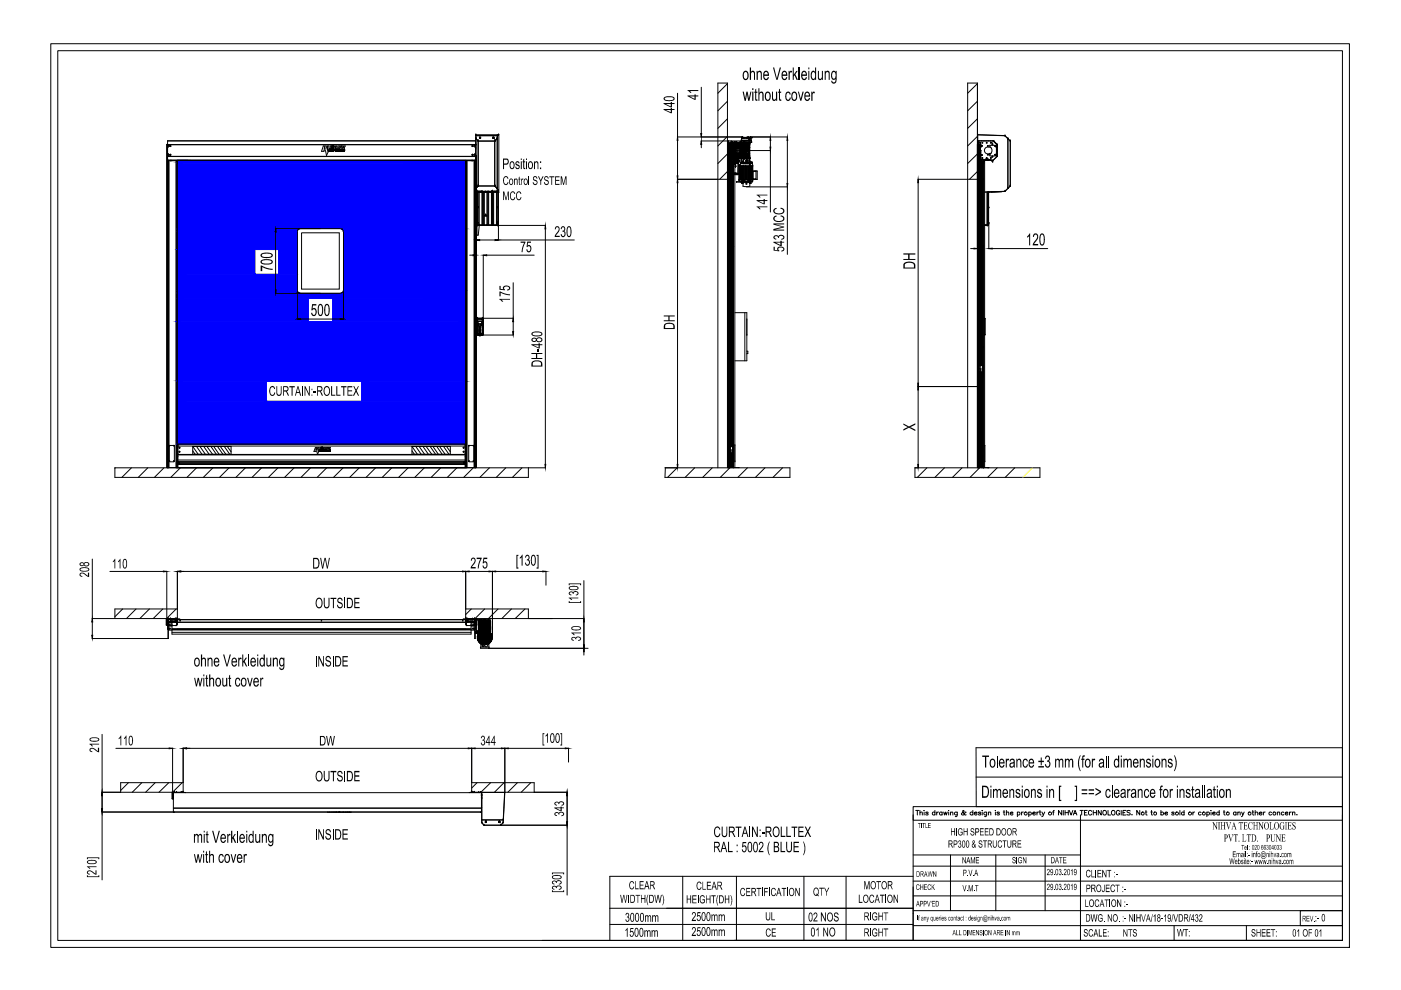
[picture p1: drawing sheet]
<svg xmlns="http://www.w3.org/2000/svg" width="297mm" height="210mm" viewBox="0 0 297 210" stroke-linecap="round" stroke-linejoin="round" font-family="sans-serif">
<!-- layer: DIMENSIONS -->
<g fill="none" stroke="#000" stroke-width=".21">
<path d="M143.7 19.8v9.2M148.7 18.5v9.8M207.2 17.7v35M101 33v21.1M143.6 38h8.6M143.6 29h13.8M143.7 29.8v7.5M143.7 38.7v59.8M148.6 29.9h5.9M148.7 30.6v.7M154.8 31.9h8.6l-.1 13.1M158.3 39.6h8.7"/>
<path d="M159.1 29h7.9M163.3 29.8v1.4M166.9 29.8v9.1M166.9 39.6v14.3M194.6 38h10.6M194.7 38.7v42.5M58.4 48.5h9.5M58.4 49.2v12.3M99.6 54.1h.7M101.7 50.9h3.3M102.5 54.1v15.2M103.2 54.1h10.1"/>
<path d="M105.3 47.8h10.4M105.7 47.8v3.1M105.7 50.9h16.1M108.8 59.9v7.6h-6.4M115.6 48.5v50M205.8 52.7h.7M209.6 47.2v5.5M210.4 52.7h11.7M58.4 62.2h9.5M63 61.6v6.1M63.8 67.6h8.3M72.8 61.6v6.1"/>
<path d="M102 71h6.8M108.8 68.2v2.1M112 99.2h3.7M141 99.2h2.7M194 99.2h.7M194.6 82h13.1M194.7 82.7v15.8M19.6 118.5v12.6M19.5 131.1h4.8M19.5 135.4h16.2M19.6 131.9v2.8M23.3 121.2h11.3"/>
<path d="M35.4 121.1v10.4M37.6 121.1v8M38.3 121.2h59.8M98.7 121.1v8M98.7 131.1h25.1M99.5 121.2h4.2M103.6 137.5h21.1M104.4 121.1v14M105.1 121.2h10M115.8 121.1v3M123.8 123.1v13.6M123.8 138.2v.7"/>
<path d="M21.6 155.7v12.3h4M24.6 158.7h11.3M36.6 158.6v9.7M38.8 158.6v7.3M39.6 158.7h59.7M100 158.6v7.3M100.7 158.7h5.6M107 158.6v9.4M107.8 158.7h12.1M120.5 158.6v3M21.6 168.7v2.8M36.8 172.2h-15.2v14.4"/>
<path d="M106.2 175h14.1M113.3 168h7M120.2 168.7v5.5M120.2 175v14.8"/>
</g>
<!-- layer: 0 -->
<g fill="#000" stroke="#000" stroke-width=".21">
<path d="M143.7 38v.7h-.1zM143.6 37.3h.1v.7zM143.7 29v.8h-.1zM148.7 29.9l.1 .7h-.2zM148.6 28.3h.2l-.1 .7zM163.3 29l.1 .8h-.1zM163.3 31.2h.1l-.1 .7zM166.9 29l.1 .8h-.2zM166.8 38.9h.2l-.1 .7zM194.7 38v.7h-.1zM58.4 48.5l.2 .7h-.3zM100.3 54l.7 .1-.7 .1z"/>
<path d="M101 50.9l.7-.1v.2zM102.5 54.1l.7-.1v.2zM105 50.8l.7 .1-.7 .1zM115.6 47.8l.1 .7h-.2zM206.5 52.6l.7 .1-.7 .1zM209.6 52.7l.8-.1v.2zM58.3 61.5h.3l-.2 .7zM63 67.6h.8v.1zM72.1 67.6h.7l-.7 .1zM108.7 70.3h.2l-.1 .7zM108.8 67.5l.1 .7h-.2zM115.5 98.5h.2l-.1 .7z"/>
<path d="M143.6 98.5h.1v.7zM194.6 98.5h.1v.7zM194.7 82v.7h-.1zM194.6 81.2h.1v.8zM19.4 134.7h.3l-.1 .7zM19.6 131.1l.1 .8h-.3zM34.6 121.1l.8 .1h-.8zM37.6 121.2l.7-.1v.1zM98.1 121.1l.6 .1h-.6zM98.7 121.2l.8-.1v.1zM103.7 121.1l.7 .1h-.7zM104.4 121.2l.7-.1v.1z"/>
<path d="M115.1 121.1l.7 .1h-.7zM123.8 131.1l.1 .8h-.2zM123.7 136.7h.2l-.1 .8zM123.8 137.5l.1 .7h-.2zM35.9 158.6l.7 .1-.7 .1zM38.8 158.7l.8-.1v.2zM99.3 158.6l.7 .1-.7 .1zM100 158.7l.7-.1v.2zM106.3 158.6l.7 .1-.7 .1zM107 158.7l.8-.1v.2zM119.9 158.6l.6 .1-.6 .1zM21.6 171.5h.1l-.1 .7z"/>
<path d="M21.6 168l.1 .7h-.1zM120.2 168l.1 .7h-.1zM120.2 174.2h.1l-.1 .8z"/>
</g>
<!-- layer: DIMENSIONS -->
<g fill="#000">
<path d="M145.8 19.1h2.3v.2h-1.8l.3 .4h-.3zM55.3 56.3l1.4 .6 1.1 .1v.2l-1.3-.2-.9-.4v.9h-.3zM110.4 51.2h1l-.5 1.3-.1 1h-.2v-.6l.5-1.4h-.7zM111.8 51.2h.8v.3h-.7v.6l.4-.2 .4 .6-.3 .9h-.6l-.2-.5 .2-.1v.2a.37 .37 0 0 0 .5 .2 .37 .37 0 0 0 .2-.6l-.1-.1a.3 .3 0 0 0-.3-.3 .3 .3 0 0 0-.3 .2h-.2zM117.7 48.1l.5-.2 .4 .3v.7l-.7 1.1h.8v.2h-1.1l.1-.3 .6-.9 .2-.4a.33 .33 0 0 0-.4-.4 .33 .33 0 0 0-.3 .4h-.2zM119.1 48.1l.5-.1 .2 .3v.5a.32 .32 0 0 0 .1 .5v.5l-.3 .4h-.5l-.2-.5 .2-.1v.2a.37 .37 0 0 0 .6 .1 .37 .37 0 0 0-.1-.6l-.3-.2v-.2h.2l.1-.3a.3 .3 0 0 0-.2-.4 .3 .3 0 0 0-.3 .4h-.2zM160.4 43.8h2.3v.1h-1.8l.4 .4-.3 .1zM160.4 41.3h2.3v.1h-1.8l.4 .4-.3 .1zM164.1 45.9l.5-.2 .1 .2-.5 .3a.88 .88 0 0 0 1.3 .6l.5-.3v-.4l-.5-.2v-.2l.6 .1 .2 .3v.6l-.4 .2-.5 .2h-.6l-.6-.2-.3-.5zM164 44.4l.6-.3 .1 .2-.2 .1a.48 .48 0 0 0-.2 .6 .48 .48 0 0 0 .6 .2h.7l.4-.3v-.4l-.5-.3v-.2l.8 .4-.1 .7-.8 .4-.8-.1-.4-.2-.3-.4zM164 52.3h.3v.7l.6 .1-.1-.5 .1-.2 1-.1 .4 .3v.4l-.6 .3v-.2a.35 .35 0 0 0 .3-.5 .35 .35 0 0 0-.5-.1l-.3 .1a.29 .29 0 0 0-.2 .3 .29 .29 0 0 0 .2 .2v.2l-1.2-.2zM164.1 50.1l.3-.2h.4a.26 .26 0 0 0 .2 .1 .26 .26 0 0 0 .3-.2h.5l.5 .3-.1 .5-.5 .2-.1-.2h.2a.35 .35 0 0 0 .1-.5 .35 .35 0 0 0-.5-.1l-.2 .2v.3l-.3-.1a.33 .33 0 0 0-.1-.4 .33 .33 0 0 0-.5 .2 .33 .33 0 0 0 .1 .4h.2v.2l-.6-.3z"/>
<path d="M164 47.4h2.3v.2h-1.9l1.9 .4v.2l-2 .5h2v.2h-2.3v-.3l2-.5-2-.5zM191.5 53.7h2.6v.3h-1.3v.9h1.3v.2h-2.6v-.2h1v-.9h-1zM218.2 49.5h.2v2.5h-.2v-2l-.4 .4v-.3zM219.2 49.6l.6-.1 .3 .4v.7l-.8 1.1h.8v.3h-1.1v-.4l.9-1.2v-.4a.35 .35 0 0 0-.5-.2 .35 .35 0 0 0-.2 .4h-.2zM66.2 64.5h.9v.3h-.7l-.1 .6 .3-.1 .3 .1 .3 .6-.1 .6-.4 .4h-.3l-.3-.2-.1-.5h.2a.41 .41 0 0 0 .5 .4 .41 .41 0 0 0 .2-.7v-.1a.34 .34 0 0 0-.3-.3 .34 .34 0 0 0-.4 .2h-.2zM105.9 61.8l1.3 .5 .9 .1v.2l-1.1-.2-.9-.3v.7h-.2zM105.9 60.6h.2v.7h.7l-.2-.3 .2-.3 .4-.2 .6 .1 .3 .2 .1 .4-.3 .3-.4 .1v-.2l.3-.1a.44 .44 0 0 0-.1-.6 .44 .44 0 0 0-.6 .1 .28 .28 0 0 0-.2 .3 .28 .28 0 0 0 .2 .3l-.1 .2-1.1-.2zM105.8 63.4h2.3v.1h-1.7l.3 .4-.3 .1zM114 74h.3v.6h-.3zM112.7 74.8h2.3v.3h-1.1v.8h1.1v.2h-2.3v-.2h.9v-.8h-.9zM140.7 66.9h2.4v.2h-1.1v.8h1.1v.2h-2.4v-.2h1v-.8h-1zM191.5 89.8l1.2 .6 1.4-.7v.3l-1.1 .6 1.1 .5v.3l-1.4-.7-1.2 .6v-.3l1-.4-1-.6z"/>
<path d="M101.1 118.2h1l-.4 1.3-.2 1h-.2v-.5l.6-1.5h-.8zM102.5 118.2h.8v.3h-.6l-.2 .6 .5-.1 .2 .2 .1 .9-.2 .4-.4 .1-.4-.5v-.2h.2a.36 .36 0 0 0 .5 .4 .36 .36 0 0 0 .1-.6 .33 .33 0 0 0-.2-.4 .33 .33 0 0 0-.4 .2l-.2-.1zM110.7 117.6h.1v2.3h-.2v-1.8l-.4 .3v-.2zM111.5 117.8l.4-.2 .3 .2 .1 .6-.2 .3 .3 .4-.1 .5-.3 .3h-.4l-.3-.6h.2l.1 .2a.37 .37 0 0 0 .5 .1 .37 .37 0 0 0 0-.6l-.2-.2h-.2v-.2l.3-.2a.32 .32 0 0 0-.1-.5 .32 .32 0 0 0-.4 .4l-.2-.1zM16.9 121.5l.8-.1 .9 .7v-.7h.3v.9l-1.5-.7a.29 .29 0 0 0-.3 .3 .29 .29 0 0 0 .4 .2v.2h-.2l-.4-.2zM24.3 118.5h.1v2h-.1v-1.6l-.4 .3v-.2zM25.5 118.5v2h-.1v-1.6l-.4 .3v-.2zM67.9 118.3h.2l.3 1.9 .4-1.9h.3l.3 1.9 .3-1.9h.2l-.4 2.3h-.2l-.4-2.1-.4 2.1h-.2zM100 118.3l.4-.1 .4 .2v.9l-.8 .9h.9v.3h-1.1v-.3l.8-1v-.4a.3 .3 0 0 0-.3-.4 .3 .3 0 0 0-.3 .4l-.2 .1zM109.5 117.6h.4v.3h-.2v2.4h.2v.3h-.4zM113.8 117.6h.4v3h-.4v-.3h.2v-2.4h-.2zM120.6 125.6l.4-.2h.4l.1 .2 .3-.3h.5l.4 .3v.3l-.4 .3h-.2v-.1a.33 .33 0 0 0 .3-.5 .33 .33 0 0 0-.6 0l-.2 .1 .1 .2h-.3a.28 .28 0 0 0-.1-.4 .28 .28 0 0 0-.4 .2 .28 .28 0 0 0 .1 .3l.2 .1-.1 .1h-.3a.35 .35 0 0 1-.2-.6z"/>
<path d="M121.2 135.2l.6-.2 .3 .2 .3-.2 .6 .1 .2 .2v.3l-.4 .3-.2-.2a.33 .33 0 0 0 .4-.4 .33 .33 0 0 0-.6-.1l-.2 .1v.3l-.6-.4a.26 .26 0 0 0-.3 .3 .26 .26 0 0 0 .4 .2l-.1 .2-.4-.2zM120.6 126.7h2v.2h-1.6l.3 .3h-.2zM121.1 134.1h2.1v.2h-1.6l.2 .3-.2 .1zM120.6 127.5h.2v.2h2.2v-.2h.2v.3h-2.6zM120.6 123.7h2.6v.4h-.2v-.2h-2.2v.2h-.2zM19 158.8l.4-.3 .4 .1 1 .7v-.8h.2v1l-.5-.2-.8-.5h-.5a.32 .32 0 0 0 .1 .4 .32 .32 0 0 0 .3 .1l-.2 .2-.4-.2zM19 157.7h2v.2h-1.6l.3 .3h-.2zM25.6 156h.1v2h-.2v-1.6l-.3 .3zM26.7 156h.1v2h-.2v-1.6l-.3 .3v-.2zM69.1 156h.3l.3 1.8 .3-1.8h.2l.3 1.8 .3-1.8h.2l-.4 2.1h-.2l-.3-1.8-.4 1.8h-.2zM102.1 156.1l.2-.1 .4 .1 .1 .6-.2 .2 .3 .4-.1 .5-.3 .3-.5-.2v-.4h.1a.32 .32 0 0 0 .5 .3 .32 .32 0 0 0 .1-.5l-.2-.2h-.2v-.3l.3-.2v-.2a.22 .22 0 0 0-.3-.2 .22 .22 0 0 0-.1 .3h-.2zM115 155.4h.4v.3h-.2v2.2h.2v.2h-.4z"/>
<path d="M116 155.5l.2-.1v2.1h-.2v-1.6l-.3 .3v-.2zM118.8 155.4h.4v2.7h-.4v-.2h.2v-2.2h-.2zM117.6 172.3l.6-.1 .3 .2 .1-.2 .6-.1 .3 .2 .1 .4-.5 .4v-.3a.31 .31 0 0 0 .3-.4 .31 .31 0 0 0-.5-.1l-.3 .1v.3l-.2-.1a.28 .28 0 0 0-.2-.3 .28 .28 0 0 0-.4 .2 .28 .28 0 0 0 .2 .3l.1 .2h-.2l-.3-.2zM117.6 170.2l.3-.2h.4a.28 .28 0 0 0 .2 .1 .28 .28 0 0 0 .3-.2h.5l.3 .3-.2 .5-.3 .1-.1-.2a.31 .31 0 0 0 .4-.3 .31 .31 0 0 0-.5-.2l-.3 .2v.2l-.2-.1a.29 .29 0 0 0-.3-.3 .29 .29 0 0 0-.3 .2 .29 .29 0 0 0 .3 .3v.2l-.4-.1zM18.5 184.7l.6-.2 1.1 .8v-.8h.3v1l-1.4-.8a.29 .29 0 0 0-.5 .3 .29 .29 0 0 0 .5 .3l-.1 .2-.5-.2zM18.4 183.7h2.1v.2h-1.6l.3 .3h-.3zM18.4 185.6h.2v.2h2.2v-.2h.3v.4h-2.7zM18.4 181.8h2.7v.4h-.3v-.3h-2.2v.3h-.2zM117 188l.4-.2 .6 .2 .2-.3h.5l.4 .4-.2 .5-.4 .1v-.2l.2-.1a.33 .33 0 0 0 0-.5 .33 .33 0 0 0-.5 .1l-.1 .3-.6-.3a.24 .24 0 0 0-.3 .3 .24 .24 0 0 0 .4 .2l-.1 .1h-.3l-.2-.2zM117 186.9l.4-.2 .6 .2 .2-.3h.5l.4 .3v.3l-.4 .3h-.2v-.1a.32 .32 0 0 0 .3-.5 .32 .32 0 0 0-.5-.1l-.2 .1v.3h-.2a.29 .29 0 0 0-.4-.4 .29 .29 0 0 0-.1 .5l.2 .1-.1 .1-.4-.2zM117 188.8h.2v.2h2.2v-.2h.2v.3h-2.6zM117 185h2.6v.4h-.2v-.2h-2.2v.2h-.2z"/>
<path d="M140.8 20.7l.6-.3h.9l.7 .3 .1 .2-.2 .3-.3 .2h-1.3l-.5-.2zM141.1 20.7a.4 .4 0 0 0 0 .5 .4 .4 0 0 0 .5 .1l1.1-.2a.36 .36 0 0 0-.1-.4 .36 .36 0 0 0-.4-.1z"/>
<path d="M140.7 23.1h1.5v-.2h.3v.2h.5v.2h-.5v.7h-.3l-1.5-.7zM141.2 23.3l1 .5v-.5z"/>
<path d="M140.7 21.8h1.5v-.2h.3v.2h.5v.3h-.5v.7h-.3l-1.5-.8zM141.2 22.1l1 .5v-.5z"/>
<path d="M145.8 20.2h1.4v-.2h.3v.2h.6v.2h-.6v.8h-.3l-1.4-.8zM146.2 20.4l1 .6v-.6z"/>
<path d="M55.3 55.3l.5-.3 1.2-.1 .7 .3 .1 .4-.5 .4-1.3 .1-.7-.3zM55.6 55.4l-.1 .1 .2 .3h1.5a.35 .35 0 0 0 .3-.4 .35 .35 0 0 0-.5-.2h-.9z"/>
<path d="M55.3 53.9l.6-.3h1l.7 .1 .2 .5-.5 .5h-1.4l-.6-.3zM55.6 53.9a.46 .46 0 0 0 .1 .6 .46 .46 0 0 0 .6 0l1-.1a.28 .28 0 0 0 .3-.3 .28 .28 0 0 0-.4-.3h-.8z"/>
<path d="M120.3 48.1l.5-.1 .3 .5v1.2l-.4 .6-.3-.1-.2-.4-.1-1.1zM120.5 48.2l-.2 .4 .2 1.3a.29 .29 0 0 0 .3 .1 .29 .29 0 0 0 .1-.4v-1.2z"/>
<path d="M160.4 42.4h1.5v-.2h.3v.2h.5v.2h-.5v.7h-.3l-1.5-.7zM160.9 42.6l1 .5v-.5z"/>
<path d="M164 51.3h1.5v-.2h.2v.2h.6v.1h-.6v.8h-.2l-1.5-.8zM164.4 51.4l1.1 .5v-.5z"/>
<path d="M191.7 55.8l.9-.3 1 .1 .4 .4 .1 .9h-2.6zM192 55.9l-.2 .2v.6h2l-.1-.7-.3-.2-.9-.1z"/>
<path d="M220.6 49.6l.6-.1 .3 .7v1.4l-.4 .5-.4-.1-.3-.5v-1.2zM220.8 49.7l-.2 .8 .1 1a.32 .32 0 0 0 .3 .3 .32 .32 0 0 0 .2-.4v-1.4l-.2-.3z"/>
<path d="M67.5 64.6l.5-.2 .4 .3 .1 .5-.1 1.4a.51 .51 0 0 1-.7 .4 .51 .51 0 0 1-.3-.7v-1.1zM67.8 64.7l-.2 .5 .1 1.3a.35 .35 0 0 0 .5 .1 .35 .35 0 0 0 .1-.5v-1a.34 .34 0 0 0-.5-.4z"/>
<path d="M69 64.6l.2-.2 .4 .1 .3 .6v1.3l-.4 .6h-.4l-.3-.6v-1.3zM69.2 64.7l-.2 .5v1.2a.34 .34 0 0 0 .4 .4 .34 .34 0 0 0 .3-.5l-.1-1.4z"/>
<path d="M112.7 71.8l.4-.2h.4a.32 .32 0 0 0 .6-.1h.5l.4 .3v.4l-.2 .3-.7 .1a.35 .35 0 0 0-.3-.3 .35 .35 0 0 0-.4 .2l-.5-.1-.2-.2zM113 71.9a.3 .3 0 0 0 .1 .4 .3 .3 0 0 0 .4-.1 .3 .3 0 0 0-.1-.4zM114 71.8a.39 .39 0 0 0 .3 .6 .39 .39 0 0 0 .4-.6z"/>
<path d="M112.7 70.6l.7-.3h1.1l.4 .3 .1 .4-.5 .3h-1.3l-.5-.3zM113 70.6a.22 .22 0 0 0-.1 .3 .22 .22 0 0 0 .3 .1l1.3 .1a.32 .32 0 0 0 .2-.4 .32 .32 0 0 0-.4-.2z"/>
<path d="M112.8 76.7l.6-.3 1.1 .1 .4 .4 .1 .8h-2.3zM113.1 76.8l-.1 .7h1.7v-.5l-.3-.3-.9-.1z"/>
<path d="M112.7 73h1.5v-.2h.2v.2h.6v.2h-.6v.7h-.2l-1.5-.7zM113.1 73.2l1.1 .5v-.5z"/>
<path d="M140.8 68.8l.6-.3h1.2l.4 .4 .1 .9h-2.4zM141.1 68.8l-.1 .8h1.8v-.6l-.2-.3h-1.1z"/>
<path d="M16.9 119.4l.6-.2a.26 .26 0 0 0 .3 .2 .26 .26 0 0 0 .2-.2l.8 .1 .1 .5-.3 .3-.6-.1a.24 .24 0 0 0-.2-.2 .24 .24 0 0 0-.3 .2h-.5l-.1-.2zM17.1 119.6a.3 .3 0 0 0 .6 0 .3 .3 0 0 0-.6 0zM18 119.4v.1a.36 .36 0 0 0 .3 .4 .36 .36 0 0 0 .3-.5z"/>
<path d="M26.2 118.6l.1-.1a.68 .68 0 0 1 .6 1l-.1 .8a.43 .43 0 0 1-.5 .2 .43 .43 0 0 1-.3-.6v-.8zM26.3 118.7l-.1 .6v.7a.29 .29 0 0 0 .4 .4 .29 .29 0 0 0 .1-.5v-.7a.34 .34 0 0 0-.4-.5z"/>
<path d="M112.7 117.8l.4-.2 .4 .3 .1 1.4-.2 .4a.44 .44 0 0 1-.5 .2 .44 .44 0 0 1-.3-.5l-.1-.8zM112.9 117.9l-.2 .5 .1 1a.32 .32 0 0 0 .5 .2 .32 .32 0 0 0 .1-.5l-.1-.9a.28 .28 0 0 0-.1-.3 .28 .28 0 0 0-.3 0z"/>
<path d="M16.9 120.5l.6-.2h.8l.4 .1 .2 .2a.7 .7 0 0 1-.9 .6l-1-.2zM17.2 120.6a.41 .41 0 0 0 .1 .4 .41 .41 0 0 0 .5 0l.7-.1a.27 .27 0 0 0 .2-.3 .27 .27 0 0 0-.4-.1z"/>
<path d="M66.4 118.3h.8l.4 .4 .1 1.1-.4 .7-.9 .1zM66.6 118.5v1.8h.6l.3-.5v-1l-.3-.2z"/>
<path d="M120.6 124.5l.4-.3h.9l.5 .1 .2 .2a.58 .58 0 0 1-.8 .6h-1l-.2-.3zM120.9 124.5a.48 .48 0 0 0 .2 .5 .48 .48 0 0 0 .5 0l.5-.1a.25 .25 0 0 0 .3-.1 .25 .25 0 0 0-.3-.3z"/>
<path d="M121.2 133l.4-.2h1.1l.4 .2 .1 .3-.5 .3h-1.1l-.4-.2zM121.4 133.1a.35 .35 0 0 0 .1 .4 .35 .35 0 0 0 .4 0h.6a.29 .29 0 0 0 .5-.1 .29 .29 0 0 0-.3-.4z"/>
<path d="M19.1 156.5l.4-.2h1l.4 .2 .2 .4-.6 .3h-1.1l-.4-.3zM19.2 156.6a.43 .43 0 0 0 .2 .5 .43 .43 0 0 0 .5 0l.6-.1a.26 .26 0 0 0 .3-.3 .26 .26 0 0 0-.4-.2z"/>
<path d="M27.4 156.1l.3-.1h.3l.2 .5v1.1l-.4 .5-.4-.2-.1-.4v-1zM27.6 156.2l-.2 .4 .1 .9a.25 .25 0 0 0 .2 .4 .25 .25 0 0 0 .3-.4v-.9a.33 .33 0 0 0-.4-.4z"/>
<path d="M67.8 156h.8l.3 .4 .1 1-.4 .6-.8 .1zM68 156.3v1.5h.6l.2-.3v-.9l-.2-.3z"/>
<path d="M103.6 156h.2v1.3h.2v.2h-.2v.5h-.2v-.5h-.6zM103.6 156.4l-.4 .9h.4z"/>
<path d="M104.7 156h.2v1.3h.2v.2h-.2v.5h-.2v-.5h-.6zM104.7 156.4l-.4 .9h.4z"/>
<path d="M116.8 155.6l.4-.2 .3 .5 .1 .9-.4 .7-.4-.1-.2-.5zM117 155.7l-.2 .5 .1 .9a.3 .3 0 0 0 .4 .1 .3 .3 0 0 0 .1-.5v-.8z"/>
<path d="M117.9 155.6l.4-.2 .3 .5 .1 1-.4 .6-.3-.1-.2-.3-.1-1zM118.1 155.7l-.2 .6 .1 .7a.29 .29 0 0 0 .3 .3 .29 .29 0 0 0 .2-.5v-.9z"/>
<path d="M117.5 171.2h1.3v-.2h.3v.2h.5v.2h-.5v.6h-.3l-1.3-.6zM118 171.4l.8 .4v-.4z"/>
<path d="M18.6 182.5l.3-.2h1.1l.5 .3v.3l-.5 .3h-1.1l-.4-.2zM18.7 182.6a.52 .52 0 0 0 .7 .4h.7a.24 .24 0 0 0 .2-.3 .24 .24 0 0 0-.3-.2h-1z"/>
<path d="M117.1 185.8l.4-.3h.8l.6 .2 .2 .2-.1 .3-.3 .2h-1.4a.38 .38 0 0 1-.2-.6zM117.4 185.8a.32 .32 0 0 0-.1 .4 .32 .32 0 0 0 .4 .1l1-.1a.27 .27 0 0 0 .1-.4 .27 .27 0 0 0-.4-.1z"/>
</g>
<!-- layer: NOTES -->
<g fill="#000">
<path d="M159 14.3h.2v.9l.2-.2h.3l.3 .3 .1 1.6h-.2l-.1-1.4a.36 .36 0 0 0-.5-.1 .36 .36 0 0 0-.1 .5v1h-.2zM160.4 15h.2v.3l.4-.3 .5 .2v1.7h-.2v-1.3l-.1-.3a.42 .42 0 0 0-.5 .1 .42 .42 0 0 0 0 .5v1h-.3zM163.9 14.3h.2l.6 2.4 .6-2.4h.3l-.7 2.6h-.3zM167.2 15h.2v.3v-.1a.28 .28 0 0 1 .3-.2 .28 .28 0 0 1 .3 .1l-.2 .3a.39 .39 0 0 0-.4 .1 .39 .39 0 0 0 0 .5v.9h-.2zM168.1 14.3h.2v1.5l.5-.8h.3l-.5 .7 .6 1.2h-.3l-.4-.9-.2 .2v.7h-.2zM173.4 15h.2v1.3a.31 .31 0 0 0 .3 .4 .31 .31 0 0 0 .3-.4l.1-1.3h.2v1.9h-.2v-.2l-.4 .3-.4-.1-.1-.3zM174.9 15h.2v.3l.3-.3 .5 .2v1.7h-.2v-1.2a.35 .35 0 0 0-.4-.4 .35 .35 0 0 0-.2 .5v1.1h-.2zM106.9 37.5l.5-.2 .4 .6h-.2l-.1-.1a.44 .44 0 0 0-.6-.1 .44 .44 0 0 0 0 .6l.1 .6a.35 .35 0 0 0 .4 .1 .35 .35 0 0 0 .2-.4l.2 .1-.3 .5h-.3l-.3-.1-.2-1zM109 37.9h.1v.2a.34 .34 0 0 1 .5-.2 .34 .34 0 0 1 .1 .5v.8h-.1v-.8a.25 .25 0 0 0-.3-.3 .25 .25 0 0 0-.2 .4v.7h-.1zM109.3 34.4l.2-.2h.4l.3 .4-.2 .1a.23 .23 0 0 0-.2-.3 .23 .23 0 0 0-.3 .2 .23 .23 0 0 0 .2 .2l.5 .3-.1 .6-.2 .2-.5-.1-.2-.4 .2-.1a.28 .28 0 0 0 .3 .4 .28 .28 0 0 0 .3-.3 .28 .28 0 0 0-.3-.3l-.4-.3zM110 37.5l.2-.1v.5h.1v.2h-.1v.8l.1 .1v.2l-.3-.1zM110.5 37.9l.1 .2 .2-.3 .2 .1-.1 .2-.2 .1-.1 1h-.1z"/>
<path d="M110.9 33.8l.2-.1v.5h.3v.2h-.3v1.2h.3l-.1 .3a.36 .36 0 0 1-.4-.6v-.9h-.1zM112.1 37.4h.1v1.8h-.1zM113 37.5l.3-.2h.3l.2 .2 .1 .4-.2-.1a.29 .29 0 0 0-.3-.3 .29 .29 0 0 0-.2 .4 .29 .29 0 0 0 .3 .2l.4 .3v.6l-.3 .2h-.3l-.3-.3v-.3l.1 .1a.35 .35 0 0 0 .4 .3 .35 .35 0 0 0 .3-.4 .35 .35 0 0 0-.4-.2l-.4-.4zM113.2 34.2l.2 .2a.43 .43 0 0 1 .6-.1 .43 .43 0 0 1 .1 .5v1.1h-.1l-.1-1.1a.29 .29 0 0 0-.3-.3 .29 .29 0 0 0-.2 .4v1h-.2zM114.1 37.4h.2l.4 .8 .3-.8h.2l-.5 1v.8h-.1v-.8zM115.5 37.5l.2-.2 .4 .1 .2 .5h-.2l-.1-.4-.4 .1a.39 .39 0 0 0 0 .5 .39 .39 0 0 0 .5 .1l.2 .3-.1 .7h-.7l-.2-.6h.2l.1 .3 .4 .1a.34 .34 0 0 0 .2-.4 .34 .34 0 0 0-.4-.2l-.4-.3zM116.5 37.4h1v.2h-.4v1.6h-.2v-1.6h-.4zM117.7 37.4h.9v.2h-.7v.5h.7v.3h-.7v.6h.7v.2h-.9zM118.9 37.4h.2l.4 1.5 .4-1.5h.2v1.8h-.2v-1.5l-.3 1.5h-.2l-.3-1.6v1.6h-.2zM157.5 19.4h.2l.3 1.6 .3-1.6h.2l.3 1.5 .3-1.5h.2l-.4 2h-.3l-.2-1.5-.3 1.5h-.2zM160.1 19l.2-.2v.6h.3v.3h-.3v1.3l.3 .1v.3a.39 .39 0 0 1-.4-.1 .39 .39 0 0 1-.1-.5v-1.1h-.2v-.3h.2zM160.8 18.7h.2v1l.3-.3a.55 .55 0 0 1 .6 .8v1.2h-.3v-1.2a.36 .36 0 0 0-.3-.5 .36 .36 0 0 0-.3 .5v1.2h-.2z"/>
<path d="M163.7 19.4h.2v1.3a.36 .36 0 0 0 .5 .4 .36 .36 0 0 0 .1-.6v-1.1h.3v2h-.2v-.3l-.2 .3h-.5l-.2-.4zM165.2 19l.2-.2v.6h.2v.3h-.2v1.2v.2h.2v.3a.41 .41 0 0 1-.4-.6v-1.1h-.2v-.3h.2zM166.7 19.6l.6-.2 .4 .6-.3 .1-.1-.4a.55 .55 0 0 0-.6 .8l.1 .3a.35 .35 0 0 0 .4 .3 .35 .35 0 0 0 .2-.4h.3v.2l-.4 .5h-.3l-.4-.2-.1-.9zM169.2 19.4h.2l.4 1.6 .4-1.6h.2l-.5 2h-.2zM172 19.4h.2v.3a.32 .32 0 0 1 .2-.3 .32 .32 0 0 1 .4 .1l-.2 .3a.35 .35 0 0 0-.3 .1 .35 .35 0 0 0 0 .5v1h-.3zM106.7 40.6h.2l.4 1.6 .4-1.6h.2v1.8h-.2v-1.5l-.3 1.5h-.2l-.4-1.5v1.5h-.1zM108.3 40.8l.6-.2 .3 .3v.2h-.1l-.2-.3h-.3l-.3 .4v.6l.2 .4h.4l.2-.4h.1l-.1 .4-.2 .3-.4-.1-.3-.3-.1-1zM109.6 40.7l.3-.1h.4l.2 .5h-.1l-.1-.1a.44 .44 0 0 0-.6-.1 .44 .44 0 0 0-.1 .6l.2 .7a.37 .37 0 0 0 .4 0 .37 .37 0 0 0 .2-.4l.1 .2-.2 .4-.4 .1-.3-.2-.2-.6zM57.3 82.1l.5-.3 .5 .5v.1l-.2 .1-.1-.4h-.4l-.3 .5v.6l.2 .5h.4l.3-.5 .1 .1-.1 .4-.3 .2h-.4l-.3-.3-.1-.9zM58.6 81.9h.2v1.5a.35 .35 0 0 0 .4 .3 .35 .35 0 0 0 .3-.4v-1.4h.2v1.5l-.4 .5h-.4l-.3-.3zM61.4 81.9h1.1v.2h-.5v1.8h-.2v-1.8h-.4zM64.6 81.9h.1l.8 1.6v-1.6h.2v2h-.2l-.8-1.6v1.6h-.1z"/>
<path d="M66.5 83.1h.5v.2h-.5zM70.2 81.9h.2v1.8h.7v.2h-.9zM71.3 81.9h.2v1.8h.7v.2h-.9zM72.3 81.9h1.2v.2h-.5v1.8h-.2v-1.8h-.5zM73.7 81.9h1v.2h-.9v.7h.8v.2h-.8v.7h.9v.2h-1zM74.9 81.9h.2l.4 .7 .4-.7h.2l-.5 .9 .5 1.1h-.2l-.4-.8-.4 .8h-.3l.6-1.1zM41.2 143.7h.2l.3 1.5 .2-1.5h.3l.2 1.4 .3-1.4h.2l-.4 1.8h-.2l-.2-1.4-.3 1.4h-.3zM42.6 138.8h.3v.9l.3-.3 .4 .3 .1 1.6h-.3v-1.2a.34 .34 0 0 0-.4-.4 .34 .34 0 0 0-.1 .6v1h-.3zM44 139.4h.2v.3l.3-.3 .5 .2 .1 1.7h-.3v-1.1a.36 .36 0 0 0-.3-.5 .36 .36 0 0 0-.3 .6v1h-.2zM43.7 143.3l.2-.3v.7h.2v.2h-.2v1.3l.2 .1 .1 .2a.36 .36 0 0 1-.5 0 .36 .36 0 0 1 0-.5v-1.1h-.2v-.2h.2zM44.3 143h.3v.9l.2-.2h.3l.3 .2v1.6h-.2v-1.4a.35 .35 0 0 0-.5-.1 .35 .35 0 0 0-.1 .5v1h-.3zM47.1 143.7h.2v1.4a.37 .37 0 0 0 .6 .1 .37 .37 0 0 0 0-.5v-1h.3v1.8h-.2v-.2l-.3 .3-.4-.1z"/>
<path d="M47.3 138.8h.3l.5 2.2 .6-2.2h.3l-.8 2.5h-.2zM48.6 143.3l.2-.3v.7h.2v.2h-.2v1.3l.2 .1v.3l-.4-.2v-1.5h-.2v-.2h.2zM50.5 139.4h.2v.3a.28 .28 0 0 1 .2-.3 .28 .28 0 0 1 .3 .1v.3a.31 .31 0 0 0-.4 .1 .31 .31 0 0 0-.1 .4v1h-.2zM50 143.8l.6-.1 .3 .5-.2 .1a.33 .33 0 0 0-.3-.4 .33 .33 0 0 0-.3 .5v.7a.34 .34 0 0 0 .4 .2 .34 .34 0 0 0 .2-.4h.2l-.1 .6-.2 .1-.5-.1-.3-.5zM51.4 138.8h.2v1.4l.5-.8h.3l-.5 .8 .5 1.1h-.2l-.5-.9-.1 .9h-.2zM52.4 143.7h.2l.4 1.5 .4-1.5h.2l-.5 1.8h-.2zM55.2 143.7h.1v.3a.29 .29 0 0 1 .2-.3 .29 .29 0 0 1 .4 .1l-.1 .3-.2-.1-.2 .1v1.4h-.2zM56.5 139.4h.2v1.4a.3 .3 0 0 0 .3 .3 .3 .3 0 0 0 .3-.3v-1.4h.2v1.9h-.2v-.2l-.3 .3-.3-.1-.2-.3zM57.8 139.4h.3v.3l.3-.3 .5 .3v1.6h-.2v-1.3a.35 .35 0 0 0-.5-.3 .35 .35 0 0 0-.1 .6v1h-.3zM41.1 176.8h.2v.3l.2-.2 .3-.1 .3 .3 .2-.2a.41 .41 0 0 1 .5 .1 .41 .41 0 0 1 .1 .4v1.3h-.3v-1.2a.31 .31 0 0 0-.3-.4 .31 .31 0 0 0-.2 .4v1.2h-.2v-1.2a.31 .31 0 0 0-.4-.4 .31 .31 0 0 0-.2 .4v1.2h-.2zM43.8 176.4l.2-.2v.6h.2v.3h-.2v1.3h.2v.3a.38 .38 0 0 1-.4-.1 .38 .38 0 0 1 0-.5v-1h-.2v-.3h.2zM45 176.1h.2l.6 2.3 .6-2.3h.2l-.7 2.6h-.3z"/>
<path d="M48.2 176.8h.2v.3a.25 .25 0 0 1 .2-.3 .25 .25 0 0 1 .3 .1l-.1 .3a.33 .33 0 0 0-.4 .1 .33 .33 0 0 0 0 .4v1h-.2zM49 176.1h.2v1.5l.6-.8h.2l-.5 .7 .6 1.2h-.3l-.4-.9-.2 .9h-.2zM54.1 176.8h.2l.1 1.3a.29 .29 0 0 0 .2 .4 .29 .29 0 0 0 .3-.4l.1-1.3h.2v1.9h-.2v-.3l-.3 .3h-.3l-.2-.3zM55.5 176.8h.2l.1 .2a.49 .49 0 0 1 .6-.1 .49 .49 0 0 1 .2 .6v1.2h-.2v-1.2a.36 .36 0 0 0-.4-.4 .36 .36 0 0 0-.3 .5v1.1h-.2zM41.1 181.1h.2l.3 1.4 .3-1.4h.2l.3 1.4 .3-1.4h.2l-.4 1.8h-.2l-.3-1.4-.2 1.4h-.3zM43.7 180.6l.2-.2v.7h.2v.2h-.2v1.2l.2 .2v.3l-.3-.1-.1-.2v-1.4h-.2v-.2h.2zM44.3 180.4h.2v.9l.3-.2h.3l.3 .3v1.5h-.3v-1.1a.34 .34 0 0 0-.4-.4 .34 .34 0 0 0-.2 .5v1h-.2zM46.5 181.3l.3-.2h.4l.2 .4-.2 .2a.35 .35 0 0 0-.4-.4 .35 .35 0 0 0-.2 .6v.5a.35 .35 0 0 0 .4 .3 .35 .35 0 0 0 .3-.5l.2 .1-.3 .6-.4 .1-.3-.2-.2-.5zM48.9 181.1h.2l.4 1.5 .3-1.5h.3l-.5 1.8h-.2zM51.7 181.1h.2v.2a.29 .29 0 0 1 .2-.2 .29 .29 0 0 1 .3 0l-.1 .3a.35 .35 0 0 0-.4 .1 .35 .35 0 0 0 0 .4v1h-.2z"/>
<path d="M157.6 15.2l.6-.2 .4 .4 .1 .9-.3 .6-.5 .1-.4-.4v-.8zM157.8 15.4l-.1 .3v.8a.43 .43 0 0 0 .6 .1 .43 .43 0 0 0 .2-.6l-.1-.4a.33 .33 0 0 0-.2-.3 .33 .33 0 0 0-.4 .1z"/>
<path d="M159.5 18.7h.2v.4h-.2zM159.5 19.4h.2v2h-.2z"/>
<path d="M162.1 15.1l.6-.1 .3 .7v.4h-1l.3 .6a.32 .32 0 0 0 .5-.3h.2l-.3 .6h-.5l-.3-.3-.1-1.1zM162.3 15.3l-.3 .5h.8l-.2-.5z"/>
<path d="M166 15.1l.6-.1 .3 .8v.3h-1l.2 .6a.38 .38 0 0 0 .6-.4l.2 .1-.3 .6h-.5l-.3-.3-.1-1.1zM166.2 15.3l-.3 .5h.8l-.2-.5z"/>
<path d="M170.2 15.1l.2-.1 .4 .1 .3 .5v.5h-1l.2 .5a.33 .33 0 0 0 .4 .1 .33 .33 0 0 0 .2-.4l.2 .1-.1 .2-.3 .4h-.4l-.3-.2-.1-1.1zM170.3 15.3l-.2 .5h.8l-.1-.2a.36 .36 0 0 0-.5-.3z"/>
<path d="M171.4 14.3h.2v.4h-.2zM171.4 15h.2v1.9h-.2z"/>
<path d="M172.8 14.3h.2v2.6h-.2v-.2l-.4 .3-.3-.2-.2-.3v-.9l.4-.6h.3l.2 .2zM172.3 15.3l-.2 .5 .1 .6a.36 .36 0 0 0 .5 .3 .36 .36 0 0 0 .1-.6v-.6l-.3-.3z"/>
<path d="M176.4 15.2l.5-.2 .3 .3v-.3h.2l-.1 2.4-.3 .3h-.4l-.4-.3v-.3l.3 .1a.39 .39 0 0 0 .5 .2 .39 .39 0 0 0 .1-.6l-.5 .1-.3-.3-.1-.9zM176.6 15.3l-.2 .5 .2 .8a.53 .53 0 0 0 .5-.2 .53 .53 0 0 0 0-.6l-.2-.5z"/>
<path d="M106.7 33.6h.6a.66 .66 0 0 1 .6 .7 .66 .66 0 0 1-.6 .6h-.4v1h-.2zM106.9 33.9v.8l.6-.1 .2-.3-.1-.3z"/>
<path d="M108 38.1a.5 .5 0 0 1 .7-.1 .5 .5 0 0 1 .1 .7v.2a.42 .42 0 0 1-.5 .3 .42 .42 0 0 1-.3-.5zM108.2 38.1l-.1 .6a.31 .31 0 0 0 .4 .3 .31 .31 0 0 0 .1-.5v-.4z"/>
<path d="M108.2 34.4l.4-.2 .4 .3 .1 1-.4 .4-.4-.1-.2-.3zM108.4 34.5l-.2 .4 .1 .5a.37 .37 0 0 0 .5 .1 .37 .37 0 0 0 .1-.5v-.2a.34 .34 0 0 0-.2-.3 .34 .34 0 0 0-.3 0z"/>
<path d="M110.4 33.6h.2v.3h-.2zM110.4 34.2h.2v1.7h-.2z"/>
<path d="M111.1 38.1l.1-.2a.63 .63 0 0 1 .7 .3 .63 .63 0 0 1-.1 .8l-.3 .2-.4-.1-.1-.4zM111.3 38.1l-.1 .7a.33 .33 0 0 0 .5 .1 .33 .33 0 0 0 0-.5l-.1-.3z"/>
<path d="M111.5 33.6h.2v.3h-.2zM111.5 34.2h.2v1.7h-.2z"/>
<path d="M112.1 34.3l.4-.1 .5 .4v.9l-.3 .4h-.4l-.3-.4-.1-.8zM112.2 34.5v.9a.38 .38 0 0 0 .5 .1 .38 .38 0 0 0 .1-.5v-.3a.33 .33 0 0 0-.6-.2z"/>
<path d="M114.5 34.2h.2v.3h-.2zM114.5 35.5h.2v.4h-.2z"/>
<path d="M162.3 19.6l.5-.2 .5 .4 .1 1.1-.4 .5h-.5l-.3-.4v-.9zM162.5 19.8l-.1 .3 .1 .9a.5 .5 0 0 0 .6-.1 .5 .5 0 0 0 .1-.6l-.1-.3a.34 .34 0 0 0-.2-.3 .34 .34 0 0 0-.4 .1z"/>
<path d="M167.9 19.7l.5-.3 .4 .1 .2 .4v.9l-.4 .6h-.4l-.4-.4zM168.2 19.8l-.2 .4 .2 .8a.44 .44 0 0 0 .5 0 .44 .44 0 0 0 .1-.6l-.1-.4a.33 .33 0 0 0-.5-.2z"/>
<path d="M170.7 19.6l.3-.2h.3l.3 .2 .2 .6v.3h-1.1l.2 .5a.36 .36 0 0 0 .4 .1 .36 .36 0 0 0 .2-.4l.3 .1-.3 .5-.5 .1-.3-.2-.2-.4v-.8zM171 19.7l-.3 .5h.8l-.1-.4z"/>
<path d="M60 81.9l1.1 .1v.7l-.3 .3 .5 .9h-.2l-.5-.9h-.4v.9h-.2zM60.2 82.1v.7l.7-.1 .1-.4-.2-.2z"/>
<path d="M63.1 81.9h.2l.6 2h-.3l-.1-.6h-.6l-.2 .6h-.2zM63.2 82.1l-.3 1h.5z"/>
<path d="M66.1 82.4h.1v.3h-.1zM66.1 83.7h.1v.2h-.1z"/>
<path d="M67.2 81.9l1.1 .1v.7l-.3 .3 .5 .9h-.2l-.5-.9h-.4v.9h-.2zM67.4 82.1v.7h.4a.34 .34 0 0 0 .4-.4 .34 .34 0 0 0-.3-.3z"/>
<path d="M68.8 82.1l.6-.3 .3 .2 .2 .3v1l-.5 .6h-.4l-.3-.5-.1-.7zM69 82.2l-.2 .4v.6l.3 .5h.3l.3-.3v-.9l-.3-.4z"/>
<path d="M54.5 138.8h.3v.3h-.3zM54.5 139.4h.3v1.9h-.3z"/>
<path d="M41.3 139.6l.2-.2h.5l.3 .6v.9l-.4 .5-.4-.1-.3-.4v-.9zM41.6 139.7l-.2 .4v.5l.1 .4 .3 .1 .3-.4v-.6l-.1-.4z"/>
<path d="M43.1 143h.2v.4h-.2zM43.1 143.7h.2v1.8h-.2z"/>
<path d="M45.8 143.9l.3-.2h.4l.3 .4v1l-.4 .5-.4-.1-.3-.3-.1-.8zM46.1 144l-.2 .3v.7a.39 .39 0 0 0 .6 .2 .39 .39 0 0 0 .1-.5v-.5a.32 .32 0 0 0-.2-.3 .32 .32 0 0 0-.3 .1z"/>
<path d="M45.5 139.7l.2-.3h.4l.4 .6v.5h-.9v.2a.36 .36 0 0 0 .3 .4 .36 .36 0 0 0 .4-.4l.2 .1-.3 .5-.6-.1-.3-.6zM45.7 139.8l-.1 .4h.7l-.1-.2a.32 .32 0 0 0-.2-.3 .32 .32 0 0 0-.3 .1z"/>
<path d="M49.2 139.7l.5-.3 .5 .4 .1 .7h-1l.3 .6h.2l.2-.4 .2 .1-.3 .5h-.5l-.3-.4zM49.5 139.7l-.2 .5h.7v-.2a.32 .32 0 0 0-.5-.3z"/>
<path d="M51.2 143.9l.3-.2h.3l.4 .4 .1 .9-.5 .6-.4-.1-.3-.3v-.9zM51.5 143.9l-.2 .5 .1 .7a.39 .39 0 0 0 .5 .1 .39 .39 0 0 0 .1-.5v-.6z"/>
<path d="M53.2 139.7l.5-.3 .4 .3 .1 .3 .1 .5h-1l.1 .3a.34 .34 0 0 0 .3 .3 .34 .34 0 0 0 .3-.4l.2 .2-.3 .4-.3 .1-.4-.3-.1-.6zM53.5 139.7l-.2 .5h.7v-.2a.31 .31 0 0 0-.2-.3 .31 .31 0 0 0-.3 0z"/>
<path d="M53.9 143.8l.6-.1 .4 .6v.4h-1l.2 .5a.34 .34 0 0 0 .4 .1 .34 .34 0 0 0 .2-.4l.2 .2-.3 .4-.4 .1-.3-.2-.2-1zM54.1 144l-.2 .4h.8l-.1-.2a.32 .32 0 0 0-.2-.3 .32 .32 0 0 0-.3 .1z"/>
<path d="M55.9 138.8h.2v2.5h-.2v-.2l-.1 .2-.3 .1-.4-.3-.1-1 .3-.5a.35 .35 0 0 1 .3-.2 .35 .35 0 0 1 .3 .3zM55.4 139.7l-.2 .6 .1 .6a.41 .41 0 0 0 .5 0 .41 .41 0 0 0 .1-.5l-.1-.6z"/>
<path d="M59.5 139.5l.3-.1 .3 .3v-.3h.2l-.1 2.4-.2 .2-.4 .1-.3-.2-.1-.4 .3 .1a.38 .38 0 0 0 .5 .1 .38 .38 0 0 0 .1-.6l-.5 .2-.4-.4v-.7zM59.5 139.8l-.1 .9 .2 .3 .2 .1 .3-.4v-.7l-.2-.3z"/>
<path d="M43.2 176.1h.2v.4h-.2zM43.2 176.8h.2v1.9h-.2z"/>
<path d="M46.9 177l.2-.2h.4l.4 .6v.4h-.9v.3a.34 .34 0 0 0 .4 .4 .34 .34 0 0 0 .3-.4l.2 .1-.3 .4h-.6l-.3-.6zM47.1 177.2l-.1 .4h.7l-.2-.5z"/>
<path d="M50.9 177l.3-.2h.3l.4 .6v.4h-1l.1 .4a.34 .34 0 0 0 .4 .3 .34 .34 0 0 0 .3-.4l.2 .1-.2 .4-.5 .1-.3-.1-.2-.6zM51.2 177.1l-.2 .5h.7l-.2-.5z"/>
<path d="M52.2 176.1h.2v.4h-.2zM52.2 176.8h.2v1.9h-.2z"/>
<path d="M53.6 176.1h.2v2.6h-.2v-.3l-.1 .2a.66 .66 0 0 1-.7-.2 .66 .66 0 0 1-.1-.7l.1-.6 .2-.3h.4l.2 .2zM53 177.2l-.1 1a.35 .35 0 0 0 .5 .2 .35 .35 0 0 0 .2-.5v-.5a.32 .32 0 0 0-.2-.3 .32 .32 0 0 0-.3 0z"/>
<path d="M57 177l.5-.2 .3 .3v-.3h.2l-.1 2.4-.3 .2h-.4l-.3-.3v-.2h.2a.37 .37 0 0 0 .5 .2 .37 .37 0 0 0 .2-.5v-.2l-.2 .2a.64 .64 0 0 1-.6-.2 .64 .64 0 0 1-.2-.7zM57.2 177.1l-.2 .4 .1 .5a.37 .37 0 0 0 .4 .4 .37 .37 0 0 0 .3-.6l-.1-.6z"/>
<path d="M43.1 180.4h.2v.4h-.2zM43.1 181.1h.2v1.8h-.2z"/>
<path d="M47.7 181.3l.3-.2h.4l.3 .3v1.1l-.4 .5h-.3l-.4-.4v-.8zM48 181.4l-.2 .6 .1 .5a.41 .41 0 0 0 .6 .1 .41 .41 0 0 0 0-.6v-.3a.32 .32 0 0 0-.2-.4 .32 .32 0 0 0-.3 .1z"/>
<path d="M50.4 181.3l.2-.2h.4l.4 .5v.5h-1l.2 .5a.31 .31 0 0 0 .4 .1 .31 .31 0 0 0 .2-.4l.2 .1-.3 .5-.5 .1-.2-.2-.2-.4v-.7zM50.6 181.4l-.2 .4h.8l-.1-.2a.31 .31 0 0 0-.2-.3 .31 .31 0 0 0-.3 .1z"/>
</g>
<!-- layer: 0 -->
<g fill="none" stroke="#000" stroke-width=".21">
<path d="M10.8 9.3h275.3v191.6h-275.3zM12.2 10.8h272.4v188.6h-272.4zM154.2 17.7l-2 2.1M207.2 17.7l-2 2.1M35.4 30.6v68.5M35.5 30.6h-.1v68.5h2.2M35.5 34.1h2M35.5 34h65.4M35.5 33.2h65.4M35.5 33.1h.1M35.5 30.6l65.4 .1M35.5 30.7h.1"/>
<path d="M35.5 29.9h65.4M35.6 34v65.1M35.6 30.6v.6M35.6 32.6v.6M35.6 34v.1M35.6 33.1h.1M35.6 32.9h.1M35.6 32.8h.1M35.6 31h.1M35.6 30.8h.1M35.7 30.6v.6M35.7 32.6v.6"/>
<path d="M35.7 34v65.2M35.7 33.1h64.9M35.7 30.7h64.9M35.8 34v.1M35.8 34.1v65M36 31l.1-.1v.1M36 32.8h.1v.1M36.2 34v.1M36.3 34v.1M36.5 34v.1M37.3 34.1v65M37.5 34.2h.1"/>
<path d="M37.5 34v65.1M37.5 34.6h.1M37.5 34.2v.4M37.6 34.2h.1M37.6 34v65.2M68.6 30.9h.5l.5 1.3-.4 .8-.2-1-.8 .1zM68.8 31.2h.1M68.8 31.2l.1 .4h-.2zM69.8 32v.1M69.8 32h.1M69.9 32h.1M69.9 31.8h.1"/>
<path d="M69.9 31.8l-.1 .2M69.9 31.8l-.2 .3 .1-.1M69.9 31.9v-.1h-.2l-.1 .3h.2M69.9 32.1h.2M70 31.9l-.2 .2M70 31.7v-.2h-.3v-.6h-.3v.8h1.6v-.2l.6 .2-.3-.8h-.3l-.3 .8M70.1 31.8h.1M70.1 31.8l-.1 .1M70.1 32v.1M70.1 32h.1M70.1 32l-.1 .1M70.2 32h.1"/>
<path d="M70.2 32h-.1M70.2 31.8h.1M70.2 31.8v.2M70.2 31.9l-.1-.1-.2 .3M70.2 32.1h.2M70.2 32v.1M70.3 32h.1M70.3 31.8h.2v.1l-.2 .2zM70.4 31.8h.1M70.4 31.1h.1M70.4 31.8l-.2 .2M70.4 31.1l-.1 .1 .1-.1"/>
<path d="M70.4 31.2h.1M70.4 31.5h.1M70.4 32h.1M70.4 31.4h.1M70.4 31.4l-.1 .1 .2-.1M70.5 31.5h.1M70.5 31.2h.1M70.5 31.8h.1M70.5 32.1h.1M70.5 31.8l-.1 .2M70.6 31.3h.1M70.6 31.6h.1"/>
<path d="M70.7 31h.1M70.7 31.2v.4M70.7 31l-.7-.1v.8M70.7 31.2h.1M70.7 32v.1v-.1M70.7 31.6h.1M70.7 31.5h.1M70.7 31.4h.1M70.7 31v.2M70.8 31.9h.1M70.8 31.8h.1M70.8 31.8h-.2l-.1 .3"/>
<path d="M70.8 31.9l-.3 .2M70.8 31.8v.1M70.8 31.9h-.2h.2M71.1 32.1h.1M71.1 32h.1M71.1 32h.2M71.1 32v.1M71.1 31.1l.1 .3h-.1zM71.2 31.9h.1M71.2 32h.1M71.2 32h.1v.1M71.2 31.9v.1"/>
<path d="M71.2 31.8l.2 .1M71.2 31.9l.1 .1M71.2 31.8v.1M71.3 31.8h.1M71.3 32h.1M71.3 31.8l-.1 .1M71.4 31.8h.1M71.4 32.1h.1M71.5 31.8v.1l.2-.1-.3 .3zM71.6 32l.1 .1 .2-.1M71.6 32h.1M71.7 32h.1"/>
<path d="M71.7 32v.1M71.7 31.9h.1M71.7 31.9l.2 .1M71.8 31.9h.1M71.8 32h.1M71.8 31.8l.1 .1M71.8 31.8v.1M71.8 32v.1M71.8 31.8h.1M71.8 31.8l-.1 .1M71.9 32h.1M71.9 32l-.3 .1"/>
<path d="M71.9 31.8h.1M71.9 31.8v.2M72.1 31.8l-.1 .3 .2-.3M72.4 30.9v.8h-.4l-.1-.5v.5h-.3v-.8h.4l.2 .5v-.5h.5l.1 .3M72.4 30.9l.3 .8h.3l.2-.8h-.3l-.1 .3M72.4 32.1h.1M72.4 32.1l.2-.2-.1 .2 .3-.2-.1 .2M72.5 31.8l-.2 .1h.1l-.1 .1 .1 .1h-.2l.1-.3h-.3h.6v.3l.3-.3-.2 .3M72.6 31.8l-.2 .3M72.7 32.1h.1M72.8 32.1h.1M72.8 31.2h.1"/>
<path d="M72.8 32l.1 .1 .1-.1M72.9 32v.1M72.9 31.9h.1M72.9 31.9h.2M72.9 31.8l.2 .1M72.9 32h.1M72.9 31.8v.1M72.9 31.9v.1M73 32.1h.1M73 32h.1M73 31.9h.1M73 31.8h.1"/>
<path d="M73 31.8v.2h-.2M73.1 31.8h.1M98.7 34.2h.1M98.7 34.6h.2M98.7 34v65.2M98.8 34.2h.1M98.8 34.2v65M98.9 34.1h1.9M98.9 34v65.1M99 34.1v65.1M99.9 34v.1M100 34v.1"/>
<path d="M100.1 32.8h.1v.1M100.1 31l.1-.1v.1M100.2 34v.1M100.5 34.1v65M100.6 34v65.2M100.6 33.1h.2M100.6 32.9h.2M100.6 32.8h.2M100.6 31h.2M100.6 30.8h.2M100.6 30.6v.6M100.6 32.6v.6"/>
<path d="M100.6 34v.1M100.8 33.1h.1M100.8 30.7h.1M100.8 30.6v.6M100.8 32.6v.6M100.8 34v65.1M100.8 34v65.2M100.9 29.8h-65.4v69.4M100.9 31.3h.1M100.9 31.6h.1M100.9 33.7h.1M100.9 33.3h.1"/>
<path d="M100.9 33.1h.1M100.9 32.9h.1M100.9 31.5h.1M100.9 31.2h.1M100.9 30.9h.1M100.9 30.8h.1M100.9 30.6h.1M100.9 30.5h.1M100.9 30.1h.1M100.9 40h.1M100.9 29.4h.1M100.9 28.8h.1"/>
<path d="M100.9 28.6h.1M100.9 39.9h.1M100.9 28.8h4.6M100.9 28.7h4.5M100.9 28.6h4.9M100.9 28.6v70.5M100.9 29.4l.5 .5M101.4 39.5h3.5M101.4 29.9h3.5M101.4 29.9v9.6M101.4 29.9h.1M101.4 39.5h.1"/>
<path d="M101.4 39.4v.1M101.4 39.5l-.5 .5M101.4 39.5l-.5 .4M101.7 29.3h.2M101.7 29.3h.1M101.8 29.3h.1M101.8 29.3h-.1M101.9 29.3h.1M104.5 29.3h.2M104.5 29.3h.1M104.6 29.3h.1M104.7 29.3h.1"/>
<path d="M104.9 39.4v.1M104.9 39.4l.5 .6M104.9 39.5h.1M104.9 29.9h.1M104.9 29.9h-3.5M104.9 39.5l.5 .4M104.9 39.5l.5 .5M104.9 29.9v9.6M105.4 39.9h.1M105.4 29.4h.1M105.4 29.4l-.5 .5M105.4 40h.1"/>
<path d="M105.4 39.9v.1M105.4 28.7h.1M105.4 28.7v11.9M105.4 29.3v.1M105.4 40l.1 .6M105.5 28.8h.1M105.5 28.8l-.1 .6M105.7 28.6h.1M105.7 28.6l-.3 .1M105.8 28.6l-.4 .2M105.8 28.6v12.2M152.2 38h2"/>
<path d="M154.2 30.6h.6v64.1M154.2 21.5l-2 2M154.2 25.2l-2 2M154.2 28.9l-2 2M154.2 36.4l-1.6 1.6M154.2 32.6l-2 2.1M154.4 33v.4l.3 .1M154.4 30.4l.1 .1M154.4 30.8v2.3M154.4 31.5h.4M154.4 32.4h.1M154.4 31.6h.1"/>
<path d="M154.4 30.4h.1M154.4 29.9v69.3M154.5 32.2l-.1 .1M154.5 31.6h.3M154.5 32.4h.3M154.5 32.3h.3M154.5 29.9v.5h.5M154.7 30.6v63.7M154.7 34.4h.1M154.7 34.6h1.9M154.7 34.4h1.9M154.7 30.4v.1"/>
<path d="M154.7 32h.2M154.8 31.8h.1M154.7 32h.1M154.7 34.6h.1M154.7 31.1h.1M154.7 30.3l.2 .1M154.7 34.3v.3M154.7 34.3h.1M154.8 33.5l.1 .1M154.8 32h.1M154.8 34.5h.1M154.8 32l.1 .1"/>
<path d="M154.8 34.5v2.5M154.8 30.4v.1M154.8 34.4v.3M154.8 34.5h.2M154.8 37h.1M154.8 31.9l.1 .1M154.8 30.9v.1M154.8 31.9h.1M154.8 34.2h.1M154.8 31.5h.1M154.8 32.7l-.1 .1M154.8 32.4h.1"/>
<path d="M154.8 36.9v.1M154.8 37h1.7M154.8 37h.2M154.8 39.3h.1M154.8 33.6h.1M154.8 33.4h.1M154.8 31.8l.2 .1M154.8 31.8l.1 .2M154.9 34.3h-.1M154.9 31.9h-.1M154.9 34.3h.1M154.9 32.1h.1"/>
<path d="M154.9 31.8h.1M154.9 37h.1M154.9 33.7h1.6M154.9 33.7v.5M154.9 37h1.5M154.9 31.9h.1M154.9 32.1v.2M154.9 37.9v.1M154.9 36.9v.1M154.9 38.9v.1M154.9 31.7h.1M154.9 34.3l-.1 .1"/>
<path d="M154.9 32.3h.1M154.9 34.5h.1M154.9 31.5h.1M154.9 31.8v62.7M154.9 31.5l.1 .1M154.9 36.5l-.1 .1M154.9 31.5l.1 .4-.1 .2M154.9 32.3l.4 .7M154.9 31.8h-.2v.2M154.9 32h.1M155 32h.1M155 31.5h.1"/>
<path d="M155 34.4h.1M155 32.3h-.1M155 33.7h.1M155 31.6h.1M155 32.4h.1M155 31.8h.1M155 31.9h.1M155 33.7l-.1 .5M155 34.1v.3M155 36.8h.1M155 32a1.55 1.55 0 0 0 2.5 1.1M155 31.8v.2"/>
<path d="M155 37.9v.1M155 36.9v.1M155 38.9v.1M155 32.3h.1M155 31.3h.1M155 32.5v.1M155 31.8v.3M155 31.6h.2M155 30.4h.1M155 39.4h.1M155 36.5h.1M155 29.9v.5"/>
<path d="M155 31.9v62.6M155 31.5v.1M155 29.9v.6h-.5M155 34.5v2M155 39.4v11.4M155 31.5l.1 .1M155.1 32.3h.1M155.1 31.5h.1M155.1 32.3l-.1 .1M155.1 32.4h.1M155.1 34.1h.1M155.1 32.3v.1"/>
<path d="M155.1 33.6h.1M155.1 30.8l.2 .1M155.1 32.8h.2M155.1 30.2l-.5 .1-.2 .5M155.1 30.9l.1 .1M155.1 33.7v60.5M155.1 32.2h.1M155.1 32.2l-.1 .1M155.2 32.2h.1M155.2 32.3h-.1M155.2 32.3h.1M155.2 31.6h.1"/>
<path d="M155.2 32.2l-.2 .1M155.2 30.2h.1M155.2 33.3h.1M155.2 32.9h.1M155.2 33.1h.1M155.2 30.7h.1M155.2 32.8v.5M155.2 31.5h.1M155.2 37h.1M155.2 36.6v.4M155.2 31.6l.3 .1M155.2 31.5l.3 .1"/>
<path d="M155.2 31.6l.1 .6M155.3 32.8h.1M155.3 30.6h.1M155.3 37h-.1M155.3 34.7h.1M155.3 30.8h.1M155.3 33.2h.1M155.3 33.5v.1M155.3 33.5h.1M155.3 31.2h.1M155.3 33h.1M155.3 37h.1"/>
<path d="M155.3 34.6h.1M155.3 32.9h.1M155.3 31h.1M155.3 33.3h.4v.4M155.3 31.5h.1M155.3 30.9v.1M155.3 31.6v.1M155.3 34.6v59.7M155.3 33.5h.4M155.3 31h-.2M155.3 32.9h-.2M155.3 30.9h.1"/>
<path d="M155.3 33.7h.1M155.3 30.3h.1M155.3 34.5h.1M155.3 32.3l.2 .5M155.3 36.6v.2M155.3 34.7h.7M155.3 32.7v.6M155.3 30.8l-.4 .6M155.3 33.1v.6M155.3 33.1h.1M155.3 34.7l.1 .1M155.3 32.8l.2 .2z"/>
<path d="M155.3 31.2h.3M155.3 30.8l.1 .4M155.3 33v.1M155.3 33.7v.9M155.3 30.8l.1 .1M155.3 30.7h.1M155.4 33.1l.5 .3M155.4 30.7h.1M155.4 33.1h.1M155.4 34.8h.1M155.4 30.9h.1M155.4 33.8l.2 .4v.4"/>
<path d="M155.4 30.7l.1 .1M155.4 31.7h.1M155.4 38l.1-.1-.1 .1M155.4 33.7l-.3 .3v60.2M155.4 34.1l.1 .1M155.4 30.9l-.1 .1M155.4 32.9h.1M155.4 30.9l.1-.1v.4M155.4 33.1l.4 .3M155.4 30.9l.1 .1M155.4 32.9l-.1 .2M155.4 34.2h.1"/>
<path d="M155.4 33.6h.1M155.4 32.1v.1M155.4 31.5l.1 .1M155.4 32.1l.1 .1M155.5 32.2h.1M155.5 33h.1M155.5 30.8h.1M155.5 31.7h.1M155.5 34.2h.1M155.5 34.8h.1M155.5 32.1h.1M155.5 31.6h.1"/>
<path d="M155.5 32.3h.1M155.5 33l.1 .1zM155.5 30.6h.1M155.5 32.3h-.1M155.5 33l-.2 .1M155.5 32.1v.1M155.5 34.6v3.2M155.5 38.1v14M155.5 32.3h-.3M155.5 32.2h-.3M155.5 31.6l-.1 .1M155.5 30.8v.1"/>
<path d="M155.5 32.8v.1M155.5 31h.1M155.5 31.7v.4M155.5 32.9h-.1M155.5 32.9h.1M155.5 30.8l.1 .1M155.5 32.3l.2 .3M155.5 34h2.1M155.5 31l-.2 .5M155.5 32.9v.1M155.5 32.8h.1M155.5 31.9h.1"/>
<path d="M155.5 34.5h.1M155.5 31.1l.2 .1M155.5 34.7h.1M155.5 34.1h.5M155.5 33.7l.1 1M155.5 30.9h.1M155.6 33.6h-.1M155.6 34.6h-.1M155.6 30.9h.1M155.6 30.6h-.1M155.6 30.6h.1M155.6 34.6h.1"/>
<path d="M155.6 32.9l-.1 .1M155.6 32.9h.1M155.6 33.7h.1M155.6 34.7h.1M155.6 31.2h.1M155.6 36.7v.3M155.6 30.9l.2 .2M155.6 31.7v.4M155.6 31.8h.1M155.6 32.1h.1M155.6 32.2h.1M155.6 33.7v.3"/>
<path d="M155.6 30.2h.1M155.6 37h.1M155.6 31.1h.1M155.7 30.3h.1M155.6 31h.1M155.6 31.6h.1M155.6 30.2v.1M155.6 31v.1M155.6 31.6v.2M155.6 36.6v.4M155.6 32.9l.5 .2M155.6 32.2l.2 .3"/>
<path d="M155.7 34.6h.1M155.7 31.6l-.1 .1M155.7 31.6h.1M155.7 30.7h.1M155.7 32.2h.1M155.7 37h.1M155.7 34.7h.1M155.7 36.7v.3M155.7 30.7v.3h-.2M155.7 34.1v-.2h.1v.2M155.7 32.6l-.1 .1M155.7 33.1v.2"/>
<path d="M155.7 34.5v.2M155.7 33.6h.1M155.7 32.6l.1 .1M155.7 31.2h.1M155.7 32.6h.1M155.7 33.9h.1M155.7 33.5h.1M155.7 34.5h.1M155.7 33.7h.1M155.7 33.6h-.4M155.7 33.9v-.2l.1 .2M155.7 32.6l-.2 .3"/>
<path d="M155.7 34.5v.1M155.7 33.7l.1 .8M155.7 31.2l-.2 .4M155.8 30.2h.1M155.8 34.8h.1M155.8 33.4h.1M155.8 34.5h.1M155.8 32.7l-.2 .2M155.8 30.2v.1M155.8 33.6h.1M155.8 31.1h.1M155.8 31.1l-.1 .1"/>
<path d="M155.8 30.4h.1M155.8 30.3v.1M155.8 31.2h.1M155.8 32.7h.1M155.8 33.5v.1M155.8 33.9h.1M155.8 33.5h.1M155.8 30.3h.1M155.8 31.1v.1M155.8 34.1v65M155.8 32.7v.1M155.8 32.7l.4 .2"/>
<path d="M155.8 32.5h.1M155.8 31.3h.1M155.8 31.3l-.2 .3M155.8 32.5l.1 .1M155.8 31.9a.64 .64 0 0 1 .7-.7 .64 .64 0 0 1 .6 .7M155.8 34.7v.1M155.9 33.6h.1M155.9 31.2h.1M155.9 34.8h.1M155.9 31.9h.1M155.9 32.6l.3 .2M155.9 30.3a1.71 1.71 0 0 0-1.1 1.6 1.71 1.71 0 0 0 1.1 1.6"/>
<path d="M155.9 30.3v.1M155.9 33.5h.1M155.9 35.3h.1M155.9 30.3h.1M155.9 32.6h.1M155.9 33.4l.1 .1M155.9 34.5h.1M155.9 34h.1M155.9 30.4h.2M155.9 30.3h1.2M155.9 33.4h.2M155.9 34.5v.9l.1-.9"/>
<path d="M155.9 33.5v.1M155.9 33.5l1.3 .1M155.9 30.4h.1M155.9 33.9h.1M155.9 33.4h.1M155.9 30.4l-.5 .3M155.9 30.3l.2 .2M156 35.3h.1M156 34.4h.1M156 30.3h.1M156 33.7h.1M156 34.5h.1"/>
<path d="M156 30.4h-.1M156 33.5h.1M156 30.4h.1M156 33.4h.1M156 33.3l.5 .1M156 33.6l-.1 .8M156 34.7h-.1M156 33.7v.7M156 33.7v.6M156 36.6v.2M156 33.7l-.1 .8M156 33.1v.1"/>
<path d="M156 34.6h.1M156 34.3h.1M156 34.1h.1M156 33.2h.1M156 34.2h.1M156 34.2v.1M156 34.7h.1M156 37h.1M156 34h.1M156 34.1v.2M156 33.8v.2M156 33.2v.2"/>
<path d="M156 33.6h.1M156.1 33.5h-.1M156.1 30.3h-.1M156.1 30.5h.1M156.1 33.7h.1M156.1 30.4h.1M156.1 33.6h.1M156.1 33.4h.1M156.1 37h.1M156.1 30.3h.1M156.1 33.6h-.1M156.1 30.4v.1"/>
<path d="M156.1 33.3v1.1v-.7M156.1 33.7l-.1 .6M156.1 36.6v.4M156.1 33.3l-.2 .2M156.1 33.3h.1M156.1 30.5v.1M156.1 33.2h.1M156.1 30.6h.1M156.1 33.2v.1M156.1 33.4h-.1M156.1 30.3v.1M156.1 33.1h.1"/>
<path d="M156.1 33.1v.1M156.1 33.5v.1M156.1 34.5v.1M156.1 33.2h.4M156.1 30.7l-.5 .3M156.1 33.1v.2M156.1 30.2h.1M156.1 38.5v.1M156.1 30.2v.1M156.1 30.6v.1M156.1 33.7v.7M156.1 38.5l3.4 .1"/>
<path d="M156.1 30.6l.1 .3M156.1 30.8l.1 .1M156.1 30.4l.1 .1M156.2 33.4h-.1M156.2 33.2l-.1 .1M156.2 33.3h.1M156.2 33.3v.2M156.2 30.9l-.4 .2M156.2 32.9l.1 .1M156.2 30.9h.1M156.2 30.4h.1M156.2 30.5h.1"/>
<path d="M156.2 32.9h.1M156.2 33.4h.1M156.2 33.2h.1M156.2 33l-.1 .4M156.2 33h-.1M156.2 33.4h.9M156.2 30.4v.2M156.2 32.9v.1M156.2 30.6l.1 .3M156.2 30.6h.1M156.2 30.3v.2M156.2 31l-.3 .2"/>
<path d="M156.2 31.1h.1M156.2 30.3h.1M156.2 33.1l-.1 .3M156.2 33.5h.1M156.2 33.3v.1M156.2 31v.1M156.2 31h.1M156.2 32.8h.1M156.2 30.2v.1M156.2 33.2h.6M156.3 30.8l-.1 .1M156.3 33h.1"/>
<path d="M156.3 30.9h.1M156.3 30.6h.5M156.3 33l-.1 .2M156.3 30.8v.1M156.3 32.9h.4M156.3 32.9v.1M156.3 31h.1M156.3 32.8h.1M156.3 32.9h.1M156.3 34.3v-.3v.3h.1M156.3 34l.3 .1M156.3 33v.1"/>
<path d="M156.3 34.5h-1.3M156.3 34.5h.2M156.4 37h.1M156.4 31h.1M156.4 36.9v.1M156.4 31.6a.32 .32 0 0 0-.2 .5 .32 .32 0 0 0 .6 0 .32 .32 0 0 0-.2-.5M156.4 34.3h.1M156.4 34h.1M156.4 31.6h.2M156.4 33.9v.6M156.5 33.6h.1M156.5 33.9h-.1"/>
<path d="M156.5 33.2h.1M156.5 33.2v.1M156.5 34.5h.1M156.5 33.7h.1M156.5 37h.1M156.5 33.9h.1v.7M156.5 33.2v1.4M156.5 34v.5M156.5 34.5l-.1 2.5M156.5 33.5l1.8 .1M156.5 31.2a.76 .76 0 0 0-.7 .9 .76 .76 0 0 0 1 .5M156.5 34.6h.1"/>
<path d="M156.5 33.4h.1M156.5 31.2h2.4M156.5 33.7v.8M156.5 34.6v2.4M156.5 34l.1 .5M156.6 33.4l-.1 .2M156.6 33.4h.1M156.6 34.4h.1M156.6 34.6h.1M156.6 34.4l-1.9 .1M156.6 33.5v.1M156.6 33.9v.5"/>
<path d="M156.6 33.9h.1M156.6 34.2h.1M156.6 34v.1M156.6 34.1h.1M156.6 34.2v.2M156.6 34.2l-.3 .1M156.6 33.6h1.5M156.7 31h-.4M156.7 32.8h-.4M156.7 32.8h.1M156.7 31h.1M156.7 35.1v-.2l.2 .2"/>
<path d="M156.7 35h.2M156.7 30.9h-.4M156.7 38.4h.1M156.7 33h.1M156.7 32.9h.1M156.7 32.9l.1 .1M156.7 30.9h.1M156.7 30.8v.1M156.7 32.9v.2M156.7 35.1v3.3M156.7 30.8l.1 .1M156.8 30.9h-.1"/>
<path d="M156.8 31v.1M156.8 33.2h.1M156.8 31.1h.1M156.8 35.3v2.8M156.8 33v.2M156.8 31l.3 .2M156.8 30.3v.2M156.8 30.6h.1M156.8 32.6h.1M156.8 32.8h.1M156.8 30.3h.1M156.8 33.3h.1"/>
<path d="M156.8 38.4h.1M156.8 33.1l.1 .3M156.8 33.5h.1M156.8 33.3l.1 .1M156.8 33.1v.1M156.8 32.8h-.1M156.8 30.6v.3M156.8 30.9h.1M156.8 33l.1 .2M156.8 32.9l-.1 .1M156.8 30.9l.4 .2M156.8 30.5h.1"/>
<path d="M156.8 33.3v.2M156.8 33.4h.1M156.9 30.4l-.1 .1M156.9 30.4h-.1M156.9 32.9h.1M156.9 33.4h.1M156.9 30.9h.1M156.9 30.4h.1M156.9 30.5h-.1M156.9 33.4l-.1 .1M156.9 30.5h.1M156.9 30.4l-.1 .2"/>
<path d="M156.9 30.8v.1M156.9 33h.1M156.9 32.9l-.1 .1M156.9 32.5l-.1 .1M156.9 33.2h.1M156.9 33.1v.2M156.9 33.1h.1M156.9 30.6h.1M156.9 30.6l.5 .3M156.9 32.6h1.9M156.9 30.6l-.1 .3M156.9 33.1v.1"/>
<path d="M156.9 35.3v2.8M156.9 38.4v.1h2.7M156.9 33.2v.1M156.9 30.5v.1M156.9 30.5l.2-.2a1.71 1.71 0 0 1 1 1M156.9 30.3h.1M156.9 33.6h.1M156.9 33.4l.2 .1M156.9 30.3v.1M156.9 33.5v.1M156.9 38.5v.1M156.9 30.3l.1 .1"/>
<path d="M156.9 33.5h.1M156.9 33.3h.1M157 33.5h-.1M157 30.3h-.1M157 33.4h.1M157 30.5h.1M157 38.1h.1M157 30.4h.1M157 35.3h.1M157 30.3h.1M157 30.4l-.1 .1M157 35.3v2.8"/>
<path d="M157 34.4h.1M157 34.6h.1M157 34.6h2.5M157 34.6l-.1 .5M157 38.5v.1M157 30.3v.1M157.1 30.4h.1M157.1 30.4l.5 .3M157.1 33.5h.1M157.1 30.3h.1M157.1 34.5h.1M157.1 33.4h.1"/>
<path d="M157.1 38.1h.1M157.1 35.3h.1M157.1 30.4h-.9M157.1 34.5h2.3M157.1 30.3a1.71 1.71 0 0 1 1 1M157.1 32.6l-.3 .2M157.1 31.2h.1M157.1 32.6h.1M157.1 33.7h.1M157.1 30.3h-1.2M157.1 33.5v.1M157.2 30.1h-.1"/>
<path d="M157.2 29.8l-.1 .3M157.2 29.8h.1M157.2 34.4h-.1M157.2 35.3v2.8M157.2 31.3l.2 .3M157.2 32.7l-.4 .2M157.2 31.3h.1M157.2 32.7h.1M157.2 32.5h.1M157.2 30.3h.1M157.2 33.7h-.7M157.2 33.7h.1"/>
<path d="M157.2 31.1h.1M157.2 31.1l.1 .1zM157.2 29.1l2.3 .1zM157.2 32.5v.1M157.2 33.7v.7M157.2 29.8h2.1M157.2 29.3h2.1v.5h-2.1l.1-.5h.1l-.2 .1M157.2 31.1l.1 .1M157.2 32.7l.1 .1M157.3 31.2l.2 .4M157.3 32.6h.1M157.3 31.2h.1"/>
<path d="M157.3 31.1h-.1M157.3 35.3v2.8M157.3 32.7l.1 .2M157.3 32.6l-.1 .1M157.3 38.6l1.1 .1 .8-.1M157.3 38.9l.1-.2 .1 .2M157.3 38.5h.1M157.3 38.9h.1M157.3 38.5v.1M157.3 29.3h.1M157.3 32.6l.2 .3M157.3 38.6v.2"/>
<path d="M157.3 32.6l.1 .1M157.4 32.2l-.2 .3M157.4 32.9l-.5 .2M157.4 31.6h.1M157.4 32.2h.1M157.4 29.3h.1M157.4 31h.1M157.4 38.3l-.1 .2M157.4 29.3v-.3l.1 .3M157.4 35.1v.2M157.4 38.1v.4M157.4 33.2v.1"/>
<path d="M157.4 31.7v.4M157.4 32.9h.1M157.4 30.9h.1M157.4 32.1h.1M157.4 31.8h.1M157.4 34.4h.1M157.4 34.5h.1M157.4 30.5v.1M157.4 34.4l.2 .1M157.4 29v.1M157.4 31.7v.1M157.4 34.4v.1"/>
<path d="M157.4 35.3v2.8M157.4 34.5h.2M157.4 33h.1M157.5 30.9h.1M157.5 33v.1M157.5 30.5h.1M157.5 33.3h.1M157.5 34.5h.1M157.5 32.9h.1M157.5 33h.1M157.5 30.7v.1M157.5 34.5h-.1"/>
<path d="M157.5 34.4h.1M157.5 31.9a.95 .95 0 0 0-1-1 .95 .95 0 0 0-1 1M157.5 31.9a.95 .95 0 0 1-1 1 .95 .95 0 0 1-1-1M157.5 31v.1M157.5 32.9v.1M157.5 34.4v.1M157.5 35.3v2.8M157.5 38.5v-.2h.1v.2M157.5 30.9l-.2 .2M157.5 31l.2 .5M157.5 33v.2M157.5 30.8v.1"/>
<path d="M157.5 32.2l-.2 .4M157.5 30.6v.1M157.5 30.6h.1M157.5 30.7h.1M157.5 33.2h.1M157.5 32.3h.1M157.5 31.9h.1M157.5 31h.1M157.5 33.1h.1M157.5 31.6h.1M157.5 30.6l.1 .1M157.5 38.9h.1"/>
<path d="M157.5 38.3v.2M157.5 31l-.2 .2M157.5 33.7h.1M157.5 33.1v.1M157.5 30.7h.2v.2M157.5 33.2l-.4 .2M157.5 30.6v.2M157.5 32.8h.1M157.5 31.7v.4M157.5 38.8l-.2-.1v.2M157.5 31.6l.1 .1M157.5 32.1h.1"/>
<path d="M157.5 32.2h.1M157.5 31.7h.1M157.5 38.7v.8l.4 .1 1-.1 .1-.6M157.5 32.8v.1M157.5 31.6v.1M157.5 32.1v.2M157.5 33.5l.1 .1M157.6 32.1l-.1 .2M157.6 30.9h-.1M157.6 30.7v.2l.2-.1M157.6 30.9l-.1 .1M157.6 31.7h.1"/>
<path d="M157.6 32.1h.1M157.6 34.5h.1M157.6 33.6h.1M157.6 34.4h.1M157.6 34.4v.1M157.6 32.2h.1M157.6 30.9l.1 .1M157.6 30.6h.1M157.6 33.4h.4M157.6 32.1v.1M157.6 35.3v2.8M157.6 32.3h.1"/>
<path d="M157.6 33.1l.1 .1M157.6 32.1l.1 .1M157.6 32.3h.2M157.6 32.2h.2M157.6 32.9h.2M157.6 33.1h.1M157.6 30.8h.1M157.6 33v.1M157.6 33h.1M157.6 30.7h.1M157.6 30.7v.1M157.7 33.4h.1"/>
<path d="M157.6 33.2h.1M157.6 31.5v.1M157.6 33.2v.1M157.6 30.5v.1M157.6 32.9h.1M157.7 30.6h.1M157.7 33.1h.1M157.7 30.3h.1M157.7 33.1l.4 .4M157.7 33.2h.1M157.7 31h.1M157.7 33h.1"/>
<path d="M157.7 30.6l-.1 .1M157.7 29.1v.1M157.7 33.1v.1M157.7 35.1v.2M157.7 38.1v.3M157.7 31.7h-.1M157.7 30.7h.1M157.7 30.8h.1M157.7 32.9h.1M157.7 32.9v.2h-.2M157.7 30.9a1.54 1.54 0 0 1 0 2M157.7 30.9a1.55 1.55 0 0 0-1.7-.5 1.55 1.55 0 0 0-1 1.4"/>
<path d="M157.7 32.9l-.2 .2M157.7 33.9h-.1M157.7 30.8l.3 .5M157.7 30.9h.1M157.7 33l.1 .1M157.7 30.8l.3 .4M157.7 29.3h.1M157.7 33v.1M157.7 30.7v.1M157.7 33.5l-.1 1M157.7 32.3l-.2 .5M157.7 30.6l.1 .1"/>
<path d="M157.7 30.6v.1M157.7 32.3h.1M157.7 32.9l.1 .1M157.7 31.5h.1M157.7 33.5h1.1M157.7 30.7h1M157.7 30.6h1M157.7 32.7v.8M157.7 35.3v2.8M157.7 33.4h1.2M157.7 33.2l.1 .1M157.8 33.1l1 .1z"/>
<path d="M157.8 31.5h.1M157.8 30.9h-.2M157.8 32.3h.1M157.8 31.6v.6M157.8 33h.1M157.8 32.9h.1M157.8 30.6l.2-.2-.2 .2M157.8 30.9h-.1M157.8 32.7h.1M157.8 32.7h-.1M157.8 30.9h.1M157.8 31.2l.2 .7"/>
<path d="M157.8 33.3h.1M157.8 33.3l.1 .1M157.8 30.6v.1M157.8 31.1l.2 .8M157.8 31.5l-.2 .1M157.8 29.1v.1M157.8 30.3v.1h.9M157.8 30.6h.1M157.8 31.1v.1M157.8 32.6v.1M157.8 33.2v.1M157.8 35.3v2.8"/>
<path d="M157.8 32.2h.1M157.8 31.2a1.5 1.5 0 0 0-2.3-.5 1.5 1.5 0 0 0 0 2.3 1.5 1.5 0 0 0 2.3-.4M157.8 32.2l.1 .1M157.8 32.6l-.1 .1M157.8 34.5h.1M157.8 30.8h.1M157.8 32.6h.1M157.8 33.1h.1M157.8 33.1v.1M157.8 31.6h.1M157.8 33.1l.2 .3M157.8 33.2l.2 .2"/>
<path d="M157.8 30.8l.2 .2M157.8 33.2h.1M157.8 30.7h.1M157.8 33.1l-.2-.2v.2M157.8 33v.1M157.8 38.3v.2M157.8 31.6l-.2 .1M157.9 32.2h.1M157.9 38.3h.1M157.9 32.2l.1 .1M157.9 31.6h.1M157.9 33h-.1"/>
<path d="M157.9 31.5h-.1M157.9 31.5l-.1 .1M157.9 30.6h.1M157.9 30.6l-.2 .2M157.9 33.4h.1M157.9 31.5h.1M157.9 38.3h-.2v.2M157.9 32.3h.1M157.9 35.3v2.8M157.9 38.3v.2M157.9 32.3l.2 .2M157.9 31.6h.2"/>
<path d="M158 31.6h.1M158 31h.1M158 31.6h-.1M158 32.9l-.1 .1M158 32.3h.1M158 31.5h.1M158 32.9h.1M158 31.2h.1M158 31.2v.2M158 33.4h.1M158 33.3h.1M158 32.4h.1"/>
<path d="M158 29.3h.6M158 33.5h.4M158 31.1v.1M158 32.3v.1M158 35.3v2.8M158 33.5v.1M158 31.5v.1M158 30.4l-.3 .2M158 32.9l.1 .2M158 31.9l-.2 .7M158 31.4h.1M158 33.4v.1"/>
<path d="M158 32.5h.1M158 32.5l-.3 .5M158 31.1l.1 .1M158.1 32.9h.1M158.1 31h.1M158 33.5l-.4 .1M158 33.6h.1M158 30.3h.1M158 31.1h.1M158 33.3h.4M158 33.4h.3M158 33.3h.3"/>
<path d="M158 31.4v1.1M158 33.2v.4M158 32.9l.2 .2M158.1 38.1h.1M158.1 35.3h.1M158.1 34.7v-.7h.3v.7M158.1 31.1v.1M158.1 35.3v2.8M158.1 31.3l-.1 .1M158.1 33.4v.1M158.1 32.5a1.71 1.71 0 0 1-1 1M158.1 32.5a1.71 1.71 0 0 1-1 1l-.2-.2"/>
<path d="M158.1 32.2l-.1 .1M158.1 31.3l-.2 .2M158.1 30.4h.1M158.1 31.6h.1M158.1 31.2h.1M158.1 32.5h.1M158.1 30.8h.1M158.1 33.1h.1M158.1 30.4l-.2 .2M158.1 32.6l-.1 .2M158.1 30.8v.4M158.1 33.7h.1"/>
<path d="M158.1 33.5h.1M158.1 31.3h.1M158.1 32.2h.1M158.1 30.6h.1M158.1 30.3l.1 .1M158.1 31.4h.1M158.1 33.1h.2M158.1 30.8l-.1 .2M158.1 31.3v1.2M158.1 32.9l.2 .1M158.1 31l.2 .2M158.2 33.5h.1"/>
<path d="M158.2 34.6h.1M158.2 33.4l-.1 .2M158.2 33.4h.1M158.2 31.4h.1M158.2 32.4h.1M158.2 30.4h.1M158.2 31.2h.1M158.2 34.4h-.1M158.2 38.7h.1v.3h-.1zM158.2 33.7l-.1 .8M158.2 31h.1M158.2 32.9h.1"/>
<path d="M158.2 30.7h.1M158.2 31.8h.1M158.2 32.7v.1M158.2 32.5h.1M158.2 32.8h.1M158.2 35.3v2.8M158.2 33.7h.1M158.2 31.1h.1M158.2 33.1h.1M158.2 31.3h.1M158.2 32h.1M158.2 31v.1"/>
<path d="M158.3 30.9l-.1 .1M158.3 32.8l-.1 .1M158.3 31.2h.1M158.3 33h.1M158.3 32.8v.1M158.3 31.1h.1M158.3 30.4h.1M158.3 31.3h.1M158.3 32h.1M158.3 33.1h.1M158.3 31.8h.1M158.3 32.8h.1"/>
<path d="M158.3 32.9h.1M158.3 30.7h.1M158.3 30.9h.1M158.3 33.5h.1M158.3 32.6h.1M158.3 31.4h.1M158.3 31.5h.1M158.3 31.7h.1M158.3 31.6h.1M158.3 32.4h.1M158.3 32.9v1.6M158.3 30.8h.1"/>
<path d="M158.3 32.5h.1M158.3 34.4h.1M158.3 31.3h.5M158.3 33l.7 .1M158.3 31.4h.5M158.3 30.9h.5M158.3 30.4v.5M158.3 31.1v1.7M158.3 35.3v2.8M158.3 30.9l-.1 .2M158.3 30.7h.5M158.3 30.8l-.2 .2"/>
<path d="M158.3 32.6l-.2 .3M158.3 33.5l.7 .1-.2-.1M158.3 32.4h.5M158.3 32.8h.5M158.3 31.8l.5 .1M158.3 32.6l.2 .5M158.3 32.7h.1M158.3 33.3h.1M158.3 33.2h.1M158.3 33.7h.1M158.3 33.4h.1M158.3 33.4h.5"/>
<path d="M158.3 33.2h.7M158.3 29.3h.2M158.3 32.7v.1M158.3 33.3l.6 .1v.2M158.3 33h.5M158.3 33.6h.7M158.3 33.2h-1.8M158.3 33.6h.6M158.3 32.7v.2M158.3 30.8l-.1 .2 .1 .1M158.3 34.6h.1M158.3 33.3l.3 .1"/>
<path d="M158.3 30.7l.4 .1M158.3 33.2v.3M158.3 31.1l.5 .1M158.4 33.1v.5M158.4 34.1h.1M158.4 34.5h.1M158.4 34.6h.1M158.4 29.2h.1M158.4 33.5v.1M158.4 34.1v.5M158.4 33.2h-.4v.3M158.4 29.1v.1"/>
<path d="M158.4 29.3v.1M158.4 35.3v2.8M158.4 31.7v.1M158.4 32h.1M158.4 31.8h.1M158.4 31.9l.2 .1M158.5 31l-.2 .2M158.5 33l-.8 .9M158.5 32v.1M158.5 31.7v.1M158.5 32h.1M158.5 31.9h.1"/>
<path d="M158.5 31l-.1-.4-.8-.7h-3.3v69.2M158.5 31.7l.1 .1M158.5 29.1v.1M158.5 31.8h.1M158.5 32.1h.1M158.6 32h.1M158.6 31.8h.1M158.6 31.8l-.1 .1M158.6 32l-.1 .1M158.6 35.3v2.8M158.6 31.7h.1M158.6 31.7h-.1"/>
<path d="M158.6 38.3h.1M158.6 31.9h.1M158.6 29.1l.2 .2h-.2M158.6 33.4h.1M158.6 29.2h.1M158.6 31.9l-.2 .2M158.6 38.3h.2v.2M158.6 32h-.1M158.6 33.4h.3M158.6 31.8v.1l-.1-.1M158.6 38.3v.2M158.6 32.1h.1"/>
<path d="M158.6 31.7v.1M158.6 32v.1M158.6 30.8l.1 .1M158.6 29.3h.1M158.6 31.9l.1 .1M158.6 29.3v.1h.3M158.6 30.7v.2M158.6 31.8v.2M158.7 31.8l-.1 .1M158.7 30.9h.1M158.7 29.2l.1 .1M158.7 34.5h.1"/>
<path d="M158.7 29.3h.1M158.7 30.2v3.3M158.7 38.3v.2M158.7 32.9h.1M158.7 31h.1M158.7 32h.1M158.7 32.8h.1M158.7 33.4h.1M158.7 31.9h.1M158.7 30.3h-1v.8h1M158.7 35.3v2.8M158.8 33.4h.1"/>
<path d="M158.8 33.5v.1M158.8 29.3h.1M158.8 33.4v.1M158.8 35.3v2.8M158.8 30.2h.1M158.8 30.4h.1M158.8 30.6v.1M158.8 33.6h.1M158.8 30.6h.1M158.8 30.7h.1M158.8 33.7h.1M158.8 29.4l.1 .1z"/>
<path d="M158.8 33.7h.2M158.8 30.1v.3M158.8 29.1v.4M158.8 31.8v.1M158.8 32.6h.1M158.8 32.8h.1M158.8 30.9v.1M158.8 33h.1M158.8 31.1h.1M158.8 31h.1M158.8 32h.1M158.8 32.9h.1"/>
<path d="M158.8 33.1h.1M158.8 32.7h.1M158.8 30.8h.1M158.8 34.1h.1M158.8 34v.1M158.8 31.9h.1M158.8 31.2h.1M158.8 31.4h.1M158.8 32.4h.1M158.8 34.4h.1M158.8 34.5h.1M158.8 31.3h.1"/>
<path d="M158.8 34.4h.2M158.8 30.9h.1M158.8 31.9v.1M158.8 32.8v.1M158.8 30.8h.2M158.8 34.4h.3v.1M158.8 32.9h-.5M158.8 30.4h-.5M158.8 30.2v.2M158.8 30.7v2.7M158.8 33.6v.9M158.8 35.1v.2"/>
<path d="M158.8 38.1v.3M158.8 34.5h.3M158.8 30.5h.2M158.8 32.7h-.5M158.8 33.1h-.5M158.8 32h-.5M158.8 31l-.5 .1M158.9 34.4h.1M158.9 33.4h.1M158.9 33.6l-.1 .1M158.9 34.5h-.1M158.9 34.5h.1"/>
<path d="M158.9 29.4v.1zM158.9 34.4v.1M158.9 35.1v-.2l.2 .2M158.9 35.3v2.8M158.9 38.5v-.2h.1v.2M158.9 35h.2M158.9 30.2h.1M158.9 31.2h.1M158.9 33.6h.1M158.9 33.3h.1M158.9 33h.1M158.9 33.5h.1"/>
<path d="M158.9 33.7h.1M158.9 38.4h.1M158.9 30.5h.1M158.9 30.4h.1M158.9 30.3h.1M158.9 32.6h.1M158.9 30.7l-.6 .1M158.9 33.4h-.6M158.9 38.3h.1M158.9 38.8v.1M158.9 33.4l.1 .1M158.9 30.4h-.6"/>
<path d="M158.9 38.9h.1M159 33.6l-.1 .1M159 33.6h.1M159 34.5h.1M159 30.3l-.1 .1M159 30.5h.1M159 34.4h.1M159 38.9h.1M159 38.7l-.1 .1h.3v.1M159 33.4h-.4M159 32.6h-1.2M159 30.2v4.5h-1.5v-.3"/>
<path d="M159 38.9l.1-.2 .1 .2M159 38.4h.1M159 29.2v.3M159 34.4l.1 .1M159 29.3v-.3l.1 .3M159 34.9v.1M159 35.3v2.8M159.1 34.4h.1M159.1 34.5h.1M159.1 34.4l-.1 .1M159.1 29.2v.3h-.3v-.2M159.1 29v.1"/>
<path d="M159.1 35.3v2.8M159.1 29.2h.1M159.1 29.1v.1M159.1 38.3h.1v.2M159.1 35.1v3.4M159.2 38.9h.1M159.2 35.3v2.8M159.2 38.5v.1M159.2 38.6v.2M159.3 30.1h.1M159.3 29.1v.1M159.3 35.3v2.8"/>
<path d="M159.3 29.7v.1M159.3 29.8l.1 .3-4.2 .1M159.3 30.1l-1.6 .1M159.3 29.7l-2.1 .1M159.4 29.1v.1M159.4 35.3v2.8M159.4 34.5h.1M159.4 34.4l-2.4 .1v.1M159.4 38.1h.1M159.4 35.3h.1M159.5 34.5v.1M159.5 34.6l.1 .5"/>
<path d="M159.5 35.1v3.5h-3.4M159.6 35.1h-3v.2h3M159.6 37.8v.6h-3v-.3h3M159.6 35.1v1.3M159.6 37.9l.7 .1M159.6 36.4h.1M159.7 38h.5M159.7 38h.1M159.8 36.3h.1M159.8 36.3h.4M160.2 36.3h-.4M160.2 36.3h.1"/>
<path d="M160.2 38h.1M160.3 36.2l.2 .1v1.8h-.2zM160.3 36.3h-.6v1.7M205.2 38h2M207.2 30.6h.6v46.4M207.2 21.5l-2 2M207.2 25.2l-2 2M207.2 28.9l-2 2M207.2 32.6l-2 2.1M207.2 36.4l-1.7 1.6M207.3 28.6h.1M207.3 29.9h.1"/>
<path d="M207.3 29.9h3.3M207.3 28.6v70.6M207.3 30.4h.1M207.3 30.3h.1M207.3 28.6l5.7 .2M207.3 28.6l5.7 .1M207.3 29.8h3.3M207.4 29.9v69.3M207.4 30.6v68.6M207.5 29.9v.7M207.6 30.6v46.5M207.7 29.8l-.1 .1"/>
<path d="M207.7 30.3l.2 .1M207.7 30.6v46.4M207.8 30.6v46.4M207.8 39.3h.1M207.8 33.4h.1M207.8 32h.1M207.8 31.8l.1 .1M207.8 30.9v.1M207.8 34h.1M207.8 34.5h.1M207.8 39.5v.1M207.9 39.6h.1"/>
<path d="M207.9 39.5v.1M207.9 37.9v.1M207.9 36.9v.1M207.9 38.9v.1M207.9 36.5l-.1 .1M207.9 33.6h-.1M207.9 39.5h.1M207.9 31.8l-.1 45M207.9 30.9h.1M207.9 31.9v45.4M207.9 30.9h.2M207.9 30.9h.2v.1"/>
<path d="M207.9 30.9v.1M207.9 35.9h.1M207.9 37.5h.1M207.9 31.3h.1M207.9 30.6h.1M207.9 30.6v.7M207.9 38.1l.1 .2M207.9 38.2l.1 .1M207.9 35.3l.1 .2M207.9 38.3h.1M207.9 36.5h.1M207.9 36.9l.1 .2z"/>
<path d="M208 37.1h.1M208 35.9h.1M208 34h.1M208 38.3h-.1M208 39.5h-.1M208 36.4l-.1 .7M208 37.8l-.1 .5M208 39.1l-.1 .4M208 34.5h.1M208 36.5h.1M208 39.6h.1M208 39.5h.1"/>
<path d="M208 36.6h.1M208 36.4h.1M208 34.5v2M208 36.9v.1M208 37.9v.1M208 38.9v.1M208 39.4v.1M208 39.6v10.9M208 36.3h.1M208 34l.3-.3 .3 .5M208 34.1h.1M208 34v43"/>
<path d="M208 34l.1 43.4M208 39.4h-.1l.1 .1M208 36.2h.1M208.1 36h.1M208.1 34.6h.5M208.1 35.9h.1M208.1 35.8h.1M208.1 29.8v.1M208.1 32.8v.2M208.2 35.6h.1M208.2 35.5h.1M208.2 35.3h.1"/>
<path d="M208.2 34.6v42.5M208.2 31h-.1M208.2 32.8h-.1v.1M208.3 35.2h.1M208.3 35.1h.1M208.3 31l-.2-.2v.2M208.3 32.9h-.2M208.3 33.4v.2M208.3 34.6v42.5M208.3 34.9v.1M208.3 34.8h.1M208.3 34.7h.1"/>
<path d="M208.3 34.7l-.3 1.9M208.3 34.8l-.3 1.8M208.3 38l.1-.1v.1M208.4 34.1l.1 .1M208.4 34.5h.1M208.4 34.2h.1M208.4 34.6v3.2M208.4 38.1v14M208.4 34.4h.1M208.5 34.2h.1M208.5 34h.1M208.5 34.6v3.2"/>
<path d="M208.5 38.1v14M208.5 34.3h.1M208.5 34.1h.3v65M208.6 34.2h.1M208.6 34l-.1 65.2M208.6 29.8v.1M208.7 34.1h.1M208.8 34h.1M208.8 34h-.1M208.9 34h.1M209 33.9h.1M209.1 29.8v.1"/>
<path d="M209.1 33.8h.1M209.2 34h.1M209.3 33.8h.1M209.3 33.8a1.16 1.16 0 0 0-1 .9 1.16 1.16 0 0 1 1-.9M209.4 33.8v.1M209.4 33.8h.1M209.4 34h.1M209.4 33.9h.1M209.4 33.8l.1 .2zM209.4 33.9l.1 .1M209.5 31.2a.74 .74 0 0 0-.8 .7 .74 .74 0 0 0 .8 .7h.5M209.5 31.2h.5"/>
<path d="M209.5 34h.1M209.6 29.8l-.1 .1M209.6 33.8h.1M209.6 33.8l.5 .2M209.6 33.8h-.1M209.7 34h-.1M209.8 32.6h-.1M209.8 33.8h.1M209.9 32.5l-.1 .1M209.9 33.1h1.5M209.9 32.6h.2M210 29.8v.1"/>
<path d="M210.2 34l.3 .4M210.3 33.2l.1 .1M210.4 30.5l-.1 .1M210.4 30.5h.1M210.4 33.3h.1M210.4 30.5v.1M210.4 30.5v.2M210.5 34.3h.1M210.5 34.4h.1M210.5 29.8v.1M210.6 33.9v.1M210.6 29.9h.1"/>
<path d="M210.6 29.9l.8 .8M210.6 29.9l.8 .7M210.7 30h.1M210.7 30.1h.1M210.8 30l.5 .7M211 30.9v.2M211 32.7v.2M211.1 30.3h-.1M211.2 30.9v.1M211.2 31v.1M211.2 32.7v.2M211.2 32.9h.1"/>
<path d="M211.2 31h.1M211.2 30.5h.1M211.3 30.8v.1M211.3 31.1v1.6M211.3 32.9v.2M211.3 33.1h.1M211.3 30.9h-.2v.2h.2M211.3 32.7h-.2v.2h.2M211.3 30.8v2.3M211.3 33h.1M211.4 30.6h.1M211.4 32.7h.1"/>
<path d="M211.4 30.8h-1.5v.3a1 1 0 0 1 0 1.7v.2M211.4 33.1l-.8 .9h-2.1M211.4 30.7v2.4M211.4 30.7v.2M211.4 30.6v2.6M211.4 33h.1M211.4 32.1h.1M211.4 30.9h.1M211.4 31h.1M211.4 33v.1M211.4 32.8l.1 .1M211.4 31.3h.1"/>
<path d="M211.4 31.8h.1M211.4 32.2v.1M211.4 33.2l-.8 .8M211.5 30.8v.2M211.5 32.8v.3M213 28.8h.1M213 28.7l.1 .1M213 28.7v.1M213.1 28.8h.1M213.1 28.8l1.1 1.1v9.6M213.6 40h.1M213.7 40h.1"/>
<path d="M213.7 29.4h.1M213.7 29.3l-.1 .1M213.7 29.4v10.6M213.7 39.9h.1M213.7 39.9v.1M213.7 29.4v10.5M214.2 29.9h.1M214.2 39.5h.1M214.2 39.4h.1M214.2 39.5l-1.1 1.1M214.2 29.9v9.6M63 49.1v12.5l.3 .5h.3"/>
<path d="M63.6 48.5h-.3l-.3 .5M63.6 48.5h8.6M63.9 49.4h8v11.9h-8zM72.2 48.5h.3l.3 .5M72.8 49.1v12.5M100.9 40.6h.1M100.9 40.7h.1M100.9 40.7h1.2M100.9 40.6h4.5M100.9 40.6h4.6M100.9 40.7v58.4M101 40.8v58.3h-2.3"/>
<path d="M101 49.9h.4M101 49.7h.1M101 50.5v.2M101 40.8h.2M101.1 40.8v9.1M101.1 40.7h.1M101.1 40.8h.1M101.1 47.7h.5M101.1 47.7l.1 .1M101.2 40.7h.1M101.2 47.8h.1M101.2 40.3v7.4"/>
<path d="M101.2 47.9h.2M101.2 40.7v7M101.4 49.8h-.1M101.4 44h.1M101.4 47.8h-.1M101.4 47.8h.1M101.4 40.7h.1M101.4 40.7h-.1v7.1M101.5 40.7v7M101.6 47.8h.1M101.6 47.7h.1M101.6 40.7v7.1"/>
<path d="M101.6 40.7h.1M101.6 47.7l-.2 2.1M101.7 40.7h.1M101.9 40.7h.1M102.1 40.7h1.1M102.2 40.7h.1M102.2 40.6l-.1 .1M102.2 40.6h.1M102.2 40.6h2M102.2 40.6h1M102.2 40.7v7M102.4 40.7v7"/>
<path d="M102.5 40.7v7M102.6 40.7v7M102.7 40.7v7M102.9 40.7h.1M102.9 45.6v.1zM103 40.7h.1M103 45.6v.1M103 45.4l.2 .4h-.5zM103 45.5l.1 .3h-.3zM103 40.7h.2M103.2 40.7h.2M103.2 40.6l1.1 .1h-.7"/>
<path d="M103.2 40.6h1M103.2 40.6l-1.1 .1h.8M103.3 40.7v7.1M103.3 47.7h.2M103.3 47.8h.1M103.3 47.7v.1M103.4 40.7h.1M103.5 40.7h.1M103.5 47.8h.1M103.5 47.7h.1M103.5 40.7v7.1M103.6 40.7h.1"/>
<path d="M103.6 47.7v.1M103.6 47.8h-.1M103.6 40.7v7M104.2 40.7v7M104.2 40.6l.1 .1M104.2 40.6h.1M104.3 40.7h-1.1M104.4 40.7h.1M104.4 40.3v7.4M104.5 40.7v7M104.6 40.7h.1M104.6 40.7v7"/>
<path d="M104.7 40.7v7M104.8 40.7h.1M104.9 40.7h.1M105.1 40.7h.1M105.3 47.7h.4M105.3 40.7v7.1M105.3 40.7h.1M105.4 40.7h.1M105.4 40.7h.1l.1 7.1M105.4 47.3h.1M105.4 44h.1M105.4 40.6h.1"/>
<path d="M105.4 47.2l.1 .1M105.4 47.2v.1M105.4 40.6l.2 .1M105.4 40.6l.2 .1v7M105.5 44h.1M105.5 47.2h.1M105.5 40.6h.1M105.5 47.8h.1M105.5 43.9l-.1 .1M105.5 40.7v.1M105.5 40.6l.3 .2M105.5 47.9h.1"/>
<path d="M105.6 40.7h-1.3l-.1 7M105.6 40.7h.1M105.6 40.2h.1M105.6 47.7v.1M105.6 47.8h.1M105.6 47.8h-4.4M105.7 40.8h.1M105.7 40.2v7.6h-4.6M105.7 47.7l-4.6 .1M105.7 40.7v.1M154.8 48.3h.1M154.8 48h.1"/>
<path d="M154.8 53.6h.1M154.9 48.3h.1M154.9 47.8v.5M154.9 47.8h.1M154.9 52.2v.1M154.9 51.1v.2M154.9 53.2v.1M154.9 48.4h.1M154.9 47.8h.2M154.9 50.8h-.1M155 53.1h.1M155 54.3h.1"/>
<path d="M155 56.6v.1M155 59.1h.1M155 59v.1M155 57.8v.1M155 55.4v.1M155 54.2v.1M155 53.7h.1M155 46.4h.1M155 41.6h.1M155 53.2h.1M155 52.2v.1M155 51.1v.1"/>
<path d="M155 53.3h.1M155 53.2v.1M155 53.6h.1M155 50.8h.1M155 53.6v.7M155 55.5h.1M155 57.9h.1M155 55v.5M155 56.3v.4M155 57.5v.5M155 58.8v.4M155 60v.5"/>
<path d="M155 51.2v.1M155 53.6v18.6M155 48.4h.1M155.1 48.3h.1M155.4 52.2h.1l-.1 .1M155.5 52.3v21.2M207.8 57l.1 .1M207.8 44.1h.1M207.8 53.6h.1M207.8 56.5h.1M207.8 43.6h.1M207.8 57h.1"/>
<path d="M207.8 56.6h.1M207.8 44h.1M207.8 43.7h.1M207.8 44.2h.1M207.8 50.5h.1M207.8 50.5v.1M207.9 50.5v.1M207.9 52.2v.1M207.9 51.1v.2M207.9 53.2v.1M207.9 50.8h-.1M207.9 57.1h.1"/>
<path d="M207.9 56.5h.1M207.9 50.5h.1M207.9 50.6h.1M207.9 44.2h.1M207.9 43.6h.1M207.9 49.8h.1M207.9 47.8h.1M207.9 40.7h.1M207.9 41.8v.1M207.9 46.6l.1 .1M207.9 50.2h.1M207.9 50.8h.1"/>
<path d="M207.9 60l.1 .1M207.9 56.5l.1 .1M207.9 53l.1 .1M207.9 46.7h.1M207.9 49l.1 .1M207.9 50.2l.1 .3M207.9 49.1l.1 .1M207.9 47.8l.1 .2M207.9 46.6l.1 .2M207.9 44.2l.1 .2M207.9 41.8l.1 .2M207.9 40.6l.1 .1"/>
<path d="M207.9 45.5h.1M207.9 43.1h.1M207.9 41.9h.1M207.9 51.1h.1M207.9 51.3h.1M208 51.4h.1M208 50.2h.1M208 57.1h.1M208 43.1h-.1M208 44.2l-.1 .1M208 56.5h.1M208 53.6h.1"/>
<path d="M208 40.3l-.1 .5M208 41.6l-.1 .4M208 42.8l-.1 .5M208 44.1l-.1 .4M208 45.3l-.1 .5M208 46.6l-.1 .4M208 45.5h-.1M208 47.8l-.1 .1M208 49.1h-.1M208 47.8l-.1 .5M208 49.1l-.1 .4M208 50.2l-.1 .7"/>
<path d="M208 45.5v.1M208 43.1h.1M208 44.2h.1M208 43.6h.1M208 50.6h.1M208 50.5h.1M208 56.6h.1M208 50.6v.2M208 51.1v.2M208 52.2v.1M208 53.2v.1M208 53.6v16.9"/>
<path d="M208.3 52.2h.1v.1M208.4 52.3v21.2M208.5 52.3v21.2M208.8 47.8h.7M208.8 47.7h.8M208.8 40.7l4.2-.1zM209.2 47.8h.1M209.3 47.9h.1M209.3 47.8h.1M209.3 40.7v7M209.3 47.5h.1M209.4 40.7v7"/>
<path d="M209.4 47.8h.1M209.4 47.7v.1M209.5 40.7v7M209.5 47.7v.1M209.6 40.7v7.1h-.8M209.6 47.2v.2M209.6 44.1h.1M209.6 43.9h.1M209.6 47.2h.1M209.6 47.3h.1M209.6 40.7v.1M209.6 44v.1"/>
<path d="M209.6 43.9v.2M209.7 40.7h.1M210.1 40.7h.1M212.3 40.6l-2.2 .1M213 40.5h.1M213 40.6h.1M213.1 40.5l-.1 .1M213.1 40.6h.1M63.6 62.2h8.6M72.8 61.6l-.3 .5h-.3M101 71h.1M101 67.5h.1"/>
<path d="M101 69.3h.1M101 69.2h.1M101 70.9h.1M101 71h1.4M101 70.9l.1 .1M101 67.5v3.5M101.1 70.9v.1M101.1 67.6v3.3M101.1 71h.1M101.1 67.4h.1M101.1 70.9h.1M101.1 67.6h.1"/>
<path d="M101.1 67.5h.1M101.1 70.7l.2 .2M101.1 67.5v.1M101.1 67.5l1.3 .1M101.1 71h1.2M101.2 70.7h.1M101.2 67.8h.1M101.2 70.9h.1M101.2 67.6h.1M101.2 70.7l.1 .1M101.2 67.8v2.9M101.2 68.2l.1 .8 .8 .1"/>
<path d="M101.3 67.6l-.1 .2M101.3 67.6l-.2 .2M101.3 67.6h.1M101.3 70.9h.1M101.3 68.8v.2M101.3 68.6l.1 .1M101.3 70.9h.9M101.3 67.6h.9M101.3 68.2v.4M101.4 68.9h.1M101.4 69h.1M101.4 68.2h.7v.5h-.7z"/>
<path d="M101.4 71h.1M101.5 71h.1M101.5 68.9h.1M101.5 70.1h.1M101.5 68.7v.1M101.5 69.3l.1 .3M101.5 68.9v.1M101.5 68.7l-.2 .1M101.6 69.2h-.1M101.6 70.3v.4M101.6 69.7l-.1 .4M101.6 70v.1"/>
<path d="M101.6 70.7h.3M101.6 70.3h.3M101.6 70.2h.3M101.6 69.8h.3M101.6 69.6h.3M101.6 68.8v.2M101.6 69.9v.2M101.6 70.4v.2M101.6 71v.2h.3v-.2M101.7 69.4v-.1l.1 .2zM101.7 70.4v.3zM101.8 69.3h-.2v.2"/>
<path d="M101.8 70.4h.1M101.8 69.8h-.2M101.9 69.5h-.1M101.9 70.6h-.1M101.9 70l-.1 .1M101.9 69.2h-.3M101.9 70.3h.1M101.9 69.7l.1 .4M101.9 68.9v.1M101.9 68.8v.2M101.9 68.7v.1M102 71h.1"/>
<path d="M102 68.7h.1M102 69.3l-.1 .3M102 70.4l-.1 .3M102 70.1h-.4M102 69h.1M102 68.8v.1M102 68.9h.1M102.1 68.1v.1M102.1 68.9h.1M102.1 68.1l-.8 .1M102.1 68.1l.1 .1M102.1 68.6v.1"/>
<path d="M102.1 68.1l-.9 .1M102.1 67.6l.1 .2M102.1 67.6l.2 .2M102.2 67.6h.1M102.2 70.9h.1M102.2 68.8l-.1 .2M102.2 68.9l-.1 .1M102.2 70.7l-.1 .1M102.2 68.2v.8M102.3 67.6h.1M102.3 70.9h.1M102.3 70.7l-.2 .2"/>
<path d="M102.3 67.8v2.9zM102.3 67.4h.1M102.3 71h.1M102.3 67.5h.1M102.3 67.5l.1 .1M102.3 67.5v.1M102.3 70.9v.1M102.4 67.5v3.5M102.4 67.5h-1.4M102.4 67.5h.1M102.4 70.9h.1M102.4 70.9l-.1 .1"/>
<path d="M102.4 67.6v3.3M102.5 69.3h.1M102.5 69.2h.1M102.5 70.9h.1M102.5 70.9l-.2 .1M154.8 74.2h.1M154.8 73.9h.1M154.8 61.2h.1M154.8 60.9h.1M154.8 75h.1M154.9 61.3h.1M154.9 60.8v.5"/>
<path d="M154.9 73.7v.5M154.9 60.7v.1M154.9 73.5v.1M154.9 72.5v.1M154.9 74.6v.1M154.9 74.3h.1M154.9 73.7h.1M154.9 60.8h.1M154.9 60.7l.2 .1M154.9 74.3h.2M154.9 61.4h.1M154.9 72.2l-.1 .1"/>
<path d="M155 68.6h.1M155 67.4h.1M155 70.5h.1M155 75.3v.1M155 67.4v.1M155 68h.1M155 66.3h.1M155 65.1h.1M155 63.9h.1M155 61.5h.1M155 62.6v.1M155 60.2h.1"/>
<path d="M155 73.5v.1M155 72.5v.1M155 74.6v.1M155 75.1h.1M155 72.2h.1M155 66.2v.1M155 62.7h.1M155 61.3v.4M155 62.5v.5M155 63.8v.4M155 65v.5M155 66.3v.4"/>
<path d="M155 67.4v.7M155 61.3h.1M155 60.8h.1M155 72.6h.1M155 73.6v.7M155 75.1v16.8M155.1 74.2v.1M155.1 61.3h.1M155.4 73.6h.1l-.1 .1M155.5 73.7v25.5M155.5 73.7v25.4M155.8 66.3h2.5v10.2h-2.5"/>
<path d="M157.9 66.3v10.2M158.3 71.1h.1M158.3 67.8h.1M158.3 74.5h.3v.5h-.3M207.5 79h.1M207.5 78.5h.1M207.5 78.4h.1M207.5 78.3h.1M207.5 78.2h.1M207.5 78.1h.1M207.5 78h.1M207.5 77.6h.1"/>
<path d="M207.6 79.2h.1M207.5 79.2h.1M207.6 79h-.1M207.6 78.7h.1M207.6 77.7h.1M207.6 78.3h.1M207.6 78.8v.1M207.6 79.3h.1M207.6 79.3v.3h.2M207.6 79.3h.2M207.6 79.2h.2M207.6 79h.7"/>
<path d="M207.6 77.5v1.4M207.6 79v.2M207.6 79.3v.8M207.6 79.5l-.1 .1M207.6 79.8l-.1 .1M207.6 77.5h.1M207.6 77.2v.1M207.6 77.5h.7M207.6 79.6v.5M207.6 79.2l-.1 .2M207.7 77.4h.5M207.7 79.2h.1"/>
<path d="M207.7 79.7l.1 1.2M207.7 80l-.2 .1M207.7 79.1h.1M207.7 77.1v.3M207.7 79.7v1.2M207.8 79.3h-.1M207.8 77.5h.1M207.8 70h.1M207.8 77l-.3 .4 .1 3.2M207.8 79.2h.1M207.8 79.3h.1M207.8 77.1v.4"/>
<path d="M207.8 79.1l-.1 .1M207.8 75h.1M207.8 69.9h.1M207.8 69.6h.1M207.8 77.1h.1M207.8 79.1h.2M207.8 77.3h.2M207.8 77.1h.2M207.8 77.1v2M207.8 78.9h.1M207.8 70.5h.1M207.8 70.5v.1"/>
<path d="M207.8 77.1l-.2 .2M207.9 68.5v.1M207.9 67.9h-.1M207.9 68v-.1v.1M207.9 70.5v.1M207.9 73.5v.2M207.9 72.5v.1M207.9 74.6v.1M207.9 72.2l-.1 .1M207.9 77.1h-.1M207.9 77.3h.1M207.9 70.1h.1"/>
<path d="M207.9 69.5h.1M207.9 67.9h.1M207.9 70.5h.1M207.9 70.6h.1M207.9 77.1h.1M207.9 77.2h.1M207.9 69.5h-.1M207.9 79.2h.1M207.9 78.8h.1M207.9 77.5h.1M207.9 77.1h.1v.3M207.9 77.2l.1 .1"/>
<path d="M207.9 77.1v.2M207.9 79.1v.1M207.9 79.3v1.3M207.9 79.4l-.3 .9M207.9 79.1h.1M207.9 68.5h.1M207.9 79.5h.1M207.9 79.6h.1M207.9 79.3h.1M207.9 74l.1 .2M207.9 70.5l.1 .2M207.9 67l.1 .2"/>
<path d="M207.9 78.8v.4M207.9 79.3l.1 1.2M207.9 63.5l.1 .1M207.9 79.2l-.3 .9M208 79.4h-.2v1.5M208 79.2h-.1M208 79.6l-.1 .1M208 69.5h.1M208 78.8v-.6h-.1v.7M208 75.1h.1M208 77.2v.1M208 72.2h.1"/>
<path d="M208 70.1h.1M208 77v.1M208 77.1h.1M208 77l.3 .4v3.2M208 77.1l.2 .2M208 77h.1M208 70.6h.1M208 70.5h.1M208 67.9h.1M208 77.2h.1M208 77.3h.1M208 70h.1"/>
<path d="M208 70.6v1.6M208 72.6v.1M208 73.6v.1M208 74.6v.1M208 75.1v1.9M208 79.3v1.6M208 79.3h.1M208 79.3l.2 1.3M208 79.3h.3M208 79.4v1.5M208 79.3l.3 .8M208 78.9v.3v-.1"/>
<path d="M208.1 79.2h.1M208.1 79.2h.2M208.1 79v.1M208.1 79.1h-.4M208.1 79.5v1.4M208.2 79.2h.1M208.2 79.2l-.1 .3M208.2 79.8h-.1M208.2 77.2l.1 .1M208.2 79v.2M208.2 79.3v.7M208.2 77.5h.1"/>
<path d="M208.2 79h.1M208.3 77.5h.1M208.3 78.8l-.1 .1M208.3 79.1l-.1 .1M208.3 77.5v1.4h-.7M208.3 77.2v.2M208.3 78.9v.3M208.3 79.3v.8M208.3 78.3h.1M208.3 77.7h.1M208.3 78.7h.1M208.3 79v.2"/>
<path d="M208.3 79.3h.1M208.3 79.2h.1M208.3 79.1v.1M208.3 79.3v.1M208.3 79.6h.1M208.3 79.8v.1M208.3 73.6h.1v.1M208.4 79.1h.1M208.4 78.5h.1M208.4 78.4h.1M208.4 78.2h.1M208.4 77.7h.1"/>
<path d="M208.4 77.5h.1M208.4 77.8h.1M208.4 77.9h.1M208.4 78h.1M208.4 73.7v25.5M208.5 73.7v25.5M208.8 71h.1M208.8 67.5h.1M208.8 67.5v.1M208.8 70.9v.1M208.8 67.5v3.5M24.4 99.2h87.6v2h-87.6z"/>
<path d="M24.4 99.2v.1M27.9 99.2l-2.1 2M31.3 99.2l-2 2M34.8 99.2l-2.1 2M35.9 94.5v3.3M35.9 94.4l-.1 .1M36 97.8h.1M36 94.4h.9M36.9 94.4l.1 3.4-1 .1-.2-.1M37.4 99.1v.1M37.6 96.8h.1M37.6 96.1h.1"/>
<path d="M37.6 94.7h.1M37.6 94.5h.1M37.6 94.3h.1M37.6 94.7v2.1M37.7 94.7h.1M37.7 99.1h60.9M37.7 98h.3v.5h60.4v-.5h.2M37.7 99.2v-5h60.9v5M37.7 97.8h60.9M37.7 97.5h60.9M37.7 96.4h60.9M37.7 94.6h60.9"/>
<path d="M37.7 96.1h.1M37.8 98.3h.1M37.8 98.2h.1M37.8 98.3l.1 .1M37.8 98.1h.1M37.8 98.1l.1 .2M37.8 98v.3M37.9 98.4h.1M37.9 98.3h.1M37.9 98.1h.1M37.9 98.1l60.6 .1M37.9 98v.4h60.5v-.1"/>
<path d="M38 98.4h60.4M38 95.8l.1-.1-.1 .1M38 94.9h.1l-.1 .1M38.2 99.2l-2 2M40.9 95.6l.5 .7M40.9 94.7l1.1 1.6M40.9 94.7h8.1v1.6h-8.1zM41.7 94.7l1.1 1.6M41.7 99.2l-2.1 2M42.4 94.7l1.1 1.6M43.2 94.7l1.1 1.6M43.9 94.7l1.2 1.6"/>
<path d="M44.7 94.7l1.2 1.6M45.1 99.2l-2 2M45.3 94.7l1.2 1.6M46.1 94.7l1.2 1.6M46.7 94.7l1.2 1.6M47.6 94.7l1.1 1.6M48.2 94.7l.8 1.1M48.6 99.2l-2.1 2M52 99.2l-2 2M55.5 99.2l-2.1 2M58.9 99.2l-2 2M62.4 99.2l-2.1 2"/>
<path d="M65.8 99.2l-2 2M66.9 94.9h.4l.2 .9-.2 .6-.1-.8-.6 .1zM67 95.1h.1M67 95.1l.1 .3h-.1zM67.7 95.7h.1M67.8 95.5h.1M67.8 95.5l-.2 .2M67.8 95.6l-.1 .1M67.8 95.7h.1M67.9 95.5h.1M67.9 95.3h-.2v-.4h-.2v.5h.8M67.9 95.6l-.1 .1"/>
<path d="M67.9 95.7h.1M67.9 95.5l-.1 .1M68 95.5h.1M68 95.7h.1M68 95.7h-.1M68 95.5v.2M68 95.5v.1M68 95.6v.1M68.1 95.7h.1M68.1 95h.1M68.1 95.5h.1M68.1 95.3h.1"/>
<path d="M68.1 95.2h.1M68.1 95.2v.1M68.1 95.6l-.1 .1M68.1 95.1h.1M68.1 95v.1M68.1 95.5l-.1 .1M68.2 95.2h.1M68.2 95h.1M68.2 95.3h.1M68.2 95.1h.1M68.2 95.7h.1M68.2 95v.1"/>
<path d="M68.2 95.2v.1M68.2 95.5h.1M68.2 95.5l-.1 .2M68.2 95.6v.1M68.3 95.2h.1M68.3 95.4h.1M68.3 94.9h.1M68.3 94.9v.3M68.3 95.7h.1M68.3 95h.1M68.3 95.3h.1M68.3 95.6l-.7 .1 .1-.2h.1v.2"/>
<path d="M68.3 95.2v.2M68.3 95.1v.1M68.3 95l-.4-.1v.5M68.4 95.5h.1M68.4 95.6h.1M68.4 95.6l-.1 .1M68.4 95.5l-.1 .2M68.4 95.5l-.2 .2M68.4 95.5v.1M68.5 94.9h.3l.2 .5v-.5h.2l.2 .3v-.3h.3l.1 .2 .1-.2h.2l-.2 .5h-.2l-.2-.5v.5h-.2l-.2-.3v.3h-.7zM68.6 95.7h.1M68.6 95.7h.2"/>
<path d="M68.6 95l.1 .2zM68.7 95.7h.1M68.7 95.6h.1M68.7 95.6v.1M68.7 95.5v.1M68.7 95.5h.1M68.7 95.5v.2M68.8 95.5h.1M68.8 95.7h.1M69 95.7h.1M69 95.5h.2M69.1 95.7h.1"/>
<path d="M69.1 95.6h.1M69.1 95.5l-.3 .2 .1-.1M69.1 95.5v.1M69.1 95.5v.2M69.1 95.5h.1M69.2 95.5h.1M69.2 95.6h.1M69.2 95.6l-.1 .1M69.3 95.5h.4v.2M69.3 99.2l-2.1 2M69.4 95.5l-.2 .2zM69.4 95.5h.1"/>
<path d="M69.5 95.5l-.1 .2h.1M69.6 95.7h.1M69.6 95.6l-.2 .1M69.6 95.7l.1-.2v.2M69.6 95.5h-.5M69.7 95.7h.2M69.7 95.7l.2-.2-.2 .2M69.7 95.5l-.1 .2M69.8 95.1h.1M69.8 95.7h.1M69.9 95.7h.1M69.9 95.6h.1"/>
<path d="M69.9 95.6v.1M69.9 95.5h.1M69.9 95.5v.1M70 95.7h-.1M70 95.5h.1M72.7 99.2l-2 2M76.2 99.2l-2.1 2M79.6 99.2l-2 2M83.1 99.2l-2.1 2M86.5 99.2l-2 2M87.3 94.7h8.2v1.6h-8.2zM87.3 95.6l.6 .7"/>
<path d="M87.3 94.7l1.2 1.6M88.2 94.7l1.1 1.6M88.9 94.7l1.1 1.6M89.7 94.7l1.1 1.6M90 99.2l-2.1 2M90.4 94.7l1.1 1.6M91.2 94.7l1.1 1.6M91.8 94.7l1.1 1.6M92.6 94.7l1.1 1.6M93.2 94.7l1.2 1.6M93.4 99.2l-2 2M94 94.7l1.2 1.6"/>
<path d="M94.7 94.7l.8 1.1M96.9 99.2l-2.1 2M98.2 95.8l.1-.1v.1M98.2 94.9h.1v.1M98.4 98.3h.1l-.1 .1M98.4 98h.1M98.4 98.4h.1M98.4 98v.1M98.5 98.3h.1M98.5 98.3l-.1 .1M98.5 98.2h.1M98.5 98v.3"/>
<path d="M98.6 96.8h.1M98.6 96.1h.1M98.6 94.7h.1M98.6 94.5h.1M98.6 94.3h.1M98.7 94.7h-.1M98.9 99.1v.1M99.3 97.8l.2 .1 1-.1M99.4 94.5v3.3M99.4 94.4l-.1 .1M99.5 94.4h.9M100.3 97.8h.1"/>
<path d="M100.3 99.2l-2 2M100.4 94.4l.1 .1M100.6 99.1v.1M103.8 99.2l-2.1 2M107.2 99.2l-2 2M110.7 99.2l-2.1 2M141 99.2h26.5v2h-26.5l.1-2M143.6 99.2l-2.1 2M147.3 99.2l-2 2M151 99.2l-2 2M152.2 99.2v-81.6h2v81.6M154.4 99.1v.1"/>
<path d="M154.4 99.2h.1M154.5 96.2h.1M154.5 95.7h.1M154.5 95.6h.1M154.5 95.5h.1M154.5 95.4h.1M154.5 95.3h.1M154.5 95.2h.1M154.5 94.8h.1M154.5 96.3l.1 .1M154.5 97.4v.1M154.6 96.4h.1"/>
<path d="M154.6 96.3v.1M154.6 96.2v.2M154.6 97.5l.2 1.7M154.6 96.7h.1M154.6 96.1v.1M154.6 97.5h.1M154.6 97.4v.1M154.6 95.9h.1M154.6 94.9h.1M154.6 95.5h.1M154.6 96v.1M154.6 96.1h.7v.3"/>
<path d="M154.6 96.5h.1M154.6 96.7v.1h.1M154.6 96.8h.3M154.6 96.4h.2M154.6 96.1h.7M154.6 96.5h.2M154.6 96.1v.3M154.6 96.5v.8M154.6 97v.1M154.6 98l.2 .1M154.6 94.7h.1M154.6 97.4l.1 .1-.1 .1"/>
<path d="M154.7 94.7h.1M154.7 94.4l-.1 .1M154.7 97.2h.1M154.7 98h.1M154.7 98.2v.5l-.2 .1 .2 .1M154.7 98.3h.1M154.7 94.7h.6M154.7 94.7l-.1 1.4M154.7 98l.1 1.1M154.7 97.5v.3M154.7 96.9v.3M154.7 97.4h.1"/>
<path d="M154.7 97.6v.1M154.7 98.9v.2M154.7 96.4l-.2 .2M154.7 97.5l-.1 .1M154.7 97.7l-.1 .1M154.7 97.8l.2 .3M154.7 94.6h.5M154.7 96.4h.1M154.7 98.5h.1M154.7 99h.1M154.7 98.7v.1M154.7 98.3l.2 .1"/>
<path d="M154.7 96.9l.1 1.3M154.7 99.2l-2 2M154.8 96.3h-.1M154.8 98.3h.1M154.8 99.1h.1M154.8 99.2h.1M154.8 94.7h.1M154.8 96.5h.1M154.8 94.2l-.3 .4 .1 2.9M154.8 98.2v.1M154.8 94.1h.1M154.8 98.6h.1"/>
<path d="M154.8 98.1v.2M154.8 98.4h.1M154.8 98.2h.1M154.8 94.2h.1M154.8 96.4h.1M154.8 98.1l-.1 .2M154.8 98.8h.3M154.8 98.3v.8h-.6M154.8 94.5h.3M154.8 98h.1M154.8 93.6h.3M154.8 92.5h.3"/>
<path d="M154.8 87.1h.1M154.8 86.8h.1M154.8 96.1h.1M154.8 96.5l-.1 .7M154.8 96.3l-.1 .1M154.8 91.9h.1M154.8 94.3l-.2 .2M154.9 98h.1M154.9 96.7v1.3M154.9 97.8h.1M154.9 87.2h.1M154.9 98.4h.1"/>
<path d="M154.9 98.1h.1M154.9 98.4h-.1M154.9 92.4h.1M154.9 98.6h.2M154.9 97.1h.2M154.9 91.9h.1M154.9 96.3h.2M154.9 98v.1M154.9 86.7v.5M154.9 94v.2M154.9 94.7v1.6M154.9 96.1h-.1"/>
<path d="M154.9 98.1h-.1M154.9 86.7h.1M154.9 93.4v.1M154.9 93.9v.1M154.9 92v.2M154.9 94.3h.2M154.9 94.3h.1M154.9 97.9h.1M154.9 92.3h.1M154.9 97.6h.1M154.9 94.5h.1M154.9 94.4h.1"/>
<path d="M154.9 86.7h.2M154.9 96.4h.1M154.9 96v-.6h.1v.6M154.9 96h.1M154.9 94.7h.1M154.9 96l.1 .4M154.9 97.6v.4M154.9 98.4v.1M154.9 98.6v.3M154.9 96.4l-.1 .1M154.9 98.3h-.1M154.9 96.3h.1"/>
<path d="M155 98.1h.1M155 85.7h.1M155 97.3h.1M155 97.4h.1M155 97.8l-.1 .1M155 94.2h.1M155 98.2h.1M155 98.3h.1M155 98.4l.1 .1v.6l1.6 .1M155 96.4h.1M155 89.8h.1M155 85h.1"/>
<path d="M155 96.5v.9M155 80.1v.1M155 97.4l-.1 .2M155 98.4l-.1 .1M155 93.9v.1M155 92v.2M155 93.4v.1M155 96.3h.1M155 96.6h-.1l-.2 .9M155 98h.1M155 96.5v1.1l-.1 .2M155 94.5h.1"/>
<path d="M155 94.1h.1M155 98l.1 .1M155 96v.4M155 94.2v.1M155 94.3h.1M155 93.6h.1M155 91.9h.1M155 94.2l.4 .4v1.8M155 94.3l.3 .2M155 92.3h.1M155 94.4h.1M155 92.4h.1"/>
<path d="M155 98.4h.1M155 92.4h-.1M155 92.1v.1M155 92.3v.2M155 94.1v.1M155 94.4v.1M155 98.4v.1M155 98.6v.3M155.1 92.4l-.1 .1M155.1 94.1h-.1M155.1 98.2h.1M155.1 87.2h.1"/>
<path d="M155.1 96.5h.1M155.1 98.1v.2M155.1 98.4h-.1M155.1 94.5h.1M155.1 94.4h.1M155.1 94.3h.1M155.1 98.4h.1M155.1 98.3h.1M155.1 98.1h.1M155.1 96.1l-.1 .3M155.1 98.3v.8M155.1 96.5h.2"/>
<path d="M155.1 96.5l.2 .7M155.1 94.3v.3M155.1 96.7v1.4M155.1 97.8l-.2 .2M155.1 98.1l.1 .1h-.4M155.1 96.4h.1M155.1 96.4h.2M155.1 96.1l.1 .2h-.4M155.1 96.5v.1M155.1 96.9v1.1M155.1 96.3h.1M155.2 98.3l-.1 .1"/>
<path d="M155.2 96.7l-.1 .1M155.2 97.8l-.3 .3M155.2 96.4h.1M155.2 98.8h.1M155.2 98.8l.1 .1M155.2 96.4l-.2 .2 .3 .9M155.2 96.9v.1M155.2 94.5v.1M155.3 98.7v.2M155.3 94.4v.2M155.3 96.5v.2M155.3 96.9v.3"/>
<path d="M155.3 97.4v.3v-.1M155.3 98v1.1M155.3 97.2h-.1M155.3 97.5h.1M155.3 96.1v.3M155.3 97.8l-.3 .3 .1 .2h-.3M155.3 94.7h.1M155.3 96.3v.1M155.3 97.2h.1M155.3 96.5l-.2 .2 .2 .1M155.3 98v.7M155.3 98.9v.2"/>
<path d="M155.3 97.5v.3M155.3 97.9l-.3 .3M155.3 95.5h.1M155.3 94.9h.1M155.3 95.9h.1M155.3 96.4h.1M155.3 97.3v.2M155.3 96.5h.1M155.3 98.8v.1M155.3 98.8h.1M155.3 96.5v.7M155.3 96.1h.1"/>
<path d="M155.4 96.4h.1M155.4 95.7h.1M155.4 95.6h.1M155.4 95.5h.1M155.4 95.4h.1M155.4 94.9h.1M155.4 95.1h.1M155.4 95.2h.1M155.4 94.7l-.1 1.7M155.4 96.4l-.1 1.4M155.4 96.5l-.1 .1M155.4 96.8h-.1"/>
<path d="M155.4 97l-.1 .1M155.5 99.1v.1M155.8 97.9h.1M155.8 94.4h.1M158.5 99.2l-2.1 2M162.2 99.2l-2 2M165.9 99.2l-2 2M194 99.2h26.5v2h-26.5zM196.5 99.2l-2 2M200.3 99.2l-2.1 2M204 99.2l-2.1 2M205.2 99.2v-81.6h2v81.6"/>
<path d="M207.4 99.1v.1M207.4 99.2h.1M207.6 80.3h.1M207.6 80.6l.1 1.4M207.6 80.3l.1 .3M207.6 80.8l.2 .1M207.6 80.2v.1M207.6 80.1h.1M207.6 81.1h.1M207.6 80.8l.1 1.2M207.6 80.2v.3M207.6 80.8v.1"/>
<path d="M207.6 81v18.1M207.6 80.7l.3 .2M207.7 80.8h.1M207.7 80.6h-.1M207.7 81.3h.1M207.7 81.9v.1M207.7 81.8h.1M207.7 81.5v.1M207.7 99.2l-2 2M207.7 82h.1M207.7 81.1l.1 .1M207.7 81.1h.1"/>
<path d="M207.7 81h.4M207.7 80.9v.1M207.7 81.2v17.9M207.8 98.6h.2M207.8 81.1h.1M207.8 80.9h.1M207.8 81h.1M207.8 81.2h.1M207.8 80.9v.1M207.8 81.2v17.9M207.8 81v.1M207.8 96.1h.1"/>
<path d="M207.8 94.1h.1M207.8 80.9v.2M207.8 98h.1M207.8 80.8h.1M207.8 80.7v.1M207.8 80.6h.1M207.8 81.2h-.1M207.8 80.9l-.1 .2M207.8 80.7h.1M207.8 98.8h.2M207.8 99.1h.2M207.8 97.1h.2"/>
<path d="M207.8 96.2h.2M207.8 93.6h.2M207.8 92.5h.2M207.8 80.8l.1 .1M207.8 91.9h.1M207.9 80.8h.1M207.9 80.7h.1M207.9 96.1h.1M207.9 98h.1M207.9 92.3h.1M207.9 96.2h.1M207.9 80.4h.1"/>
<path d="M207.9 98h-.1M207.9 92.4h.1M207.9 81.2h.1v10.7h-.1zM207.9 80.5h.1M207.9 96.2l.1 .2M207.9 80.7v.1M207.9 80.9h.1M207.9 92.1v.1M207.9 92.3v.2M207.9 93.9v.1M207.9 95.7v.1M207.9 96.1v.1"/>
<path d="M207.9 98.3v.2M207.9 98.6v.3M207.9 80.5l-.1 .1M207.9 81.1l-.1 .1M207.9 98l.1-.2-.1 .2M207.9 80.1h.1M207.9 80.2h.1M207.9 81h.1M207.9 81.1h.1M207.9 81.2l-.1 17.9h-.6M207.9 81.2h.1M207.9 80.8l.1 .1"/>
<path d="M207.9 80.6v.1M207.9 80.2v.2M208 80.9h.1M208 80.9h-.1M208 81.2v17.9l1.6 .1M208 80.5l-.1 .1M208 93.6h.1M208 91.9h.1M208 92.3h.1M208 92.4h.1M208 94.1h-.1v1.4M208 92.1v.1"/>
<path d="M208 92.3v.2M208 93.9v.1M208 94.1v1.4M208 95.7v.1M208 98.3v.2M208 98.6v.3M208 81.2h.1M208 92.4v.1M208 94.1h.1M208 81h.1M208 81v.1M208 81.1h.1"/>
<path d="M208 95.5l-.2 .1M208 81.1v.1M208.1 80.9l-.1 .3M208.1 80.9h.1M208.1 81.1v18M208.2 80.7l-.3 .2M208.2 98.8h.1M208.2 98.8l.1 .1M208.2 80.2v.3M208.2 80.8v15.9M208.2 96.9v1.8M208.2 98.9v.2"/>
<path d="M208.2 80.2v.1M208.2 80.3h.1M208.2 80.6l-.2 .6M208.3 98.7v.2M208.3 80.1h.1M208.3 80.8v15.9M208.3 96.9v2.2M208.3 80.7l-.4 .3M208.3 98.8v.1M208.3 98.8h.1M208.3 96.7v.2M208.3 80.4v.1"/>
<path d="M208.3 80.1v.3M208.5 99.1v.1M208.8 97.9h.1M208.8 97.8h.1M208.8 94.4h.1M208.8 94.5h.1M209.4 99.1v.1M209.5 99.1v.1M211.4 99.2l-2 2M215.2 99.2l-2.1 2M24.4 129.1h13.2v2h-13.2zM26 129.1l-1.6 1.7"/>
<path d="M28.8 129.1l-2 2M31.7 129.1l-2.1 2M34.5 129.1l-2 2M35.4 131.2v1.3M35.4 132.1h.1M35.4 131.9h.1M35.4 131.5h.1M35.4 132.4h.1M35.4 131.3v.4M35.4 132.3h.1M35.4 132v.3M35.4 131.3l2.7-.1v.2"/>
<path d="M35.4 132v.1M35.4 131.3h.1M35.4 132h.1M35.4 131.1v.1M35.4 131.8h.1M35.4 132.5h.2M35.4 132.3l.2 .1M35.4 132h.2M35.5 131.2h-.1M35.5 131.8h.1M35.5 132h.1M35.5 132.4h.1"/>
<path d="M35.5 132.5h.1M35.5 132.4v1M35.5 132.4v.1M35.5 132h-.1M35.5 132.3h.1M35.5 131.7h.1M35.5 133.3l.1 .1M35.5 131.8v.5M35.5 133.4h.1M35.6 131.6h.1M35.6 132.3h.1M35.6 132h.1"/>
<path d="M35.6 131.8h.1M35.6 132.4h.1M35.6 132.5h.1M35.6 132.2h.1M35.6 131.7h.1M35.6 131.7h-.2M35.6 132.2v.1M35.6 131.2l-.1 .5M35.6 131.4h.1M35.6 131.5v3.9l.1-3.9M35.6 131.8h-.2v.2h.2M35.7 133.5v.1"/>
<path d="M35.7 133.6h.1M35.7 132.3l.7 .2M35.7 132.5l.1 .1M35.7 132.6h.1M35.7 132.4l.7 .2M35.7 131.7h.5M35.7 132h.3M35.7 132.6l.8 .1M35.7 132h.1M35.7 131.2h.1M35.7 133.6h.8M35.7 131.9l.2-.1-.1 .1"/>
<path d="M35.8 131.2h.1M35.8 131.2l-.2 .3M35.8 133.2v.2M35.9 132h.1M35.9 133.2l.2 .1-.2 .1M35.9 132.7h.6M35.9 132.6h1.4M35.9 133.4v-.2l.1 .2M35.9 131.8v.1M36 131.7v.3M36 131.8h.2M36 132h.1"/>
<path d="M36.1 132h.1M36.1 131.7h.1M36.2 132h.1M36.2 132h-.1M36.2 131.2h.1M36.2 131.8h.1M36.2 131.7l-.1 .3h-.4M36.2 131.9h64M36.2 131.9h.3M36.3 132h.1M36.3 131.8h.1M36.3 131.8h1.3"/>
<path d="M36.3 132h.2M36.3 131.8v.2M36.3 131.7h.1M36.5 132.6h.1M36.5 131.8v2.7h63.4v-2.7M36.5 134.1h63.4M36.5 133.4h63.4M36.5 133.6h63.4M36.5 133.5h63.4M36.5 133.3h63.4M36.5 131.8h.1M36.5 131.9h.1"/>
<path d="M36.6 131.8l-.3-.1v.3M36.6 131.7v.1M36.7 131.6l-.1 .1M36.7 131.7h.3v.1M36.8 131.7v.1M36.9 131.6h.1M37 131.1v.1M37 131.7l-.4 .1M37.1 131.8h.1M37.1 131.9h.1M37.2 131.2h.1M37.2 131.9h.1"/>
<path d="M37.2 131.8h.1M37.2 131.7h.1M37.3 131.7h.1M37.3 131.3h.1M37.4 131.7h.1M37.4 131.4h.1M37.4 131.4v.3M37.4 129.1l-2.1 2M37.4 132.5l-.1 .1M37.4 131.7h.2M37.4 131.1l-1.1 .1M37.4 132h.1"/>
<path d="M37.4 131.7h-.2v.1M37.5 131.4h.1M37.5 132.4h.1M37.5 132.2h.1M37.5 131.6h.1M37.5 131.7h.1M37.5 131.2h.1M37.5 131.4v.3M37.5 132.3h.1M37.5 132v.5M37.5 132l-.2 .7M37.5 131.1l.1 .1"/>
<path d="M37.6 131.7h.1M37.6 131.2h.1M37.6 131.6v.1M37.6 131.4v1.1M37.6 133.4v.1M37.6 131.4h61.1M67 139.1v2.2M70.6 139.1v2.2M73.1 126.7v2.2M98.7 131.7h.1M98.7 131.4v1.1M98.7 133.4v.1"/>
<path d="M98.7 131.6l.1 .1M98.7 132.3h.2M98.7 131.8h1.4M98.8 132h-.1M98.8 131.7h.1M98.8 131.2h.1M98.8 132h.1M98.8 132l.1 .5M98.9 132.4h.1M98.9 132.2h.1M98.9 131.4h.1M98.9 132.5l.1 .2"/>
<path d="M98.9 131.6h.1M98.9 131.7h.1M98.9 131.2h.1M98.9 132.3h.1M98.9 131.4v.3M98.9 132h.1M98.9 132.5l.1 .1M98.9 131.7h.3v.1M98.9 132v.5M98.9 131.1l1.1 .1M99 131.7h.1M99 131.4v.3h-.3"/>
<path d="M99 131.3h.1M99 132.6h1.5M99.1 131.7h.1M99.1 131.7h.3M99.1 131.9h.1M99.1 131.8h.1M99.2 131.7h.1M99.2 131.9h.1M99.2 131.2h.1M99.2 131.8h.1M99.3 131.7l-.1 .1M99.4 131.7v.1"/>
<path d="M99.4 131.2h-.1M99.4 131.1l-.1 .1M99.4 131.6h.1M99.4 131.7h.3M99.6 131.6l.1 .1M99.7 131.7l-.4 .1M99.8 131.8h.1M99.8 131.9h.1M99.9 132.6h.1M99.9 132.7h.6M99.9 133.6h.7M99.9 131.9h.3"/>
<path d="M99.9 132.5h.1M99.9 129.1l-1.2 1.2M100 132h.1M100 131.7h.1M100.1 132h.1M100.1 131.8h.1M100.1 131.7l-.3 .1M100.1 131.7v.3h-.2M100.2 132h.1M100.2 131.2h.1M100.2 131.8h.2M100.2 133.2l.4 .1-.3 .1z"/>
<path d="M100.2 132h.4M100.3 131.7h.1M100.3 132h.1M100.3 131.8v.2M100.3 133.4l.1-.2v.2M100.4 131.8v.1M100.4 132h.2M100.4 131.7v.3M100.4 131.9l.1-.1v.1M100.5 132h.1M100.5 132.7h-.6M100.5 131.2l.2 .3"/>
<path d="M100.6 132.6h-.1M100.6 132h.1M100.6 131.2h.1M100.6 131.5h-64.9M100.6 133.5v.1M100.6 133.6h.1M100.6 132.6l-.1 .1M100.6 131.7h-.4v.3M100.6 131.5v3.9h.2v-3.9M100.6 132.3l-.7 .3M100.6 132.4l-.7 .2M100.6 132.5v.1"/>
<path d="M100.7 132.4h.1M100.7 131.6h.1M100.7 131.2l.1 .5M100.8 132.2h.1M100.8 132h.1M100.8 131.8h.1M100.8 131.6h.1M100.8 131.4h.1M100.8 134.3h.1M100.8 132.4h.1M100.8 132.5h.1M100.8 131.7h.1"/>
<path d="M100.8 132.3h.1M100.8 134.3h.2M100.8 133.9h.2M100.8 132.5v.8M100.8 131.8v.5M100.8 133.4h.1M100.8 131.2h.1M100.9 132h.1M100.9 131.8h.1M100.9 132.5h.1M100.9 132.4v.1M100.9 132.4h.1"/>
<path d="M100.9 131.3h.1M100.9 132v.1M100.9 131.7h-.1M100.9 131.2v.5M100.9 131.2h-2.7v.2M100.9 131.1l.1 .1M100.9 132.3h.1M100.9 131.8v.2M100.9 132v.3M100.9 132.3l-.1 .1M100.9 132.4l-.1 .1M101 134.3h.1"/>
<path d="M101 131.5h.1M101 131.9h.1M101 132.1h.1M101 131.2v3.1l.1-2.9M101.1 132.4l-.2 .1M101.1 133.9h.1M101.1 131.4l-.1 .1M101.1 134h.1M101.1 134.2h.1M101.1 134v.2M101.1 131.4h.7M101.2 133.9h.1"/>
<path d="M101.2 134v.2M101.2 134.2h.1M101.2 134h.1M101.2 133.9v.3M101.2 135.3h.1M101.2 135h.1M101.2 135.5h.1M101.2 134.8h.3M101.2 135.5h.3M101.2 135.3h.2M101.2 135h.2M101.3 135.6l.2 .1"/>
<path d="M101.3 134.6v.1M101.3 133.9v.3M101.3 134h.2M101.3 134h1M101.3 134.7h.2M101.3 135.8h.1M101.4 135.8h.2M101.4 134.5h-.1a.95 .95 0 0 0 .2 1.3M101.4 134.6h.1M101.4 136h.4M101.4 135.1h-.2l.2 .1M101.4 134.4h.7"/>
<path d="M101.4 135.9h.1M101.5 135.9h.1M101.5 134.5v1.2M101.5 135.8h.1M101.5 135.3v.4M101.5 135.7h.1M101.5 133.1h.1M101.5 134v.2h-.2M101.6 133.7h-.1M101.6 135.3h.1M101.6 135.1h.1M101.6 135.7h.1"/>
<path d="M101.6 135.6h.1M101.6 131.5h.1M101.6 131.9h.1M101.6 132.1h.1M101.6 134.5h.1M101.6 133.4l2.3 .1M101.6 131.5l-.1 2.5M101.6 131.6h-.2v.2h.4M101.6 133.1h.8M101.6 133.7h.8M101.6 133.5h2.4M101.6 133.4h2.4"/>
<path d="M101.6 135.7l.2 .2M101.6 135.7l.1 .2M101.6 135.2a1.21 1.21 0 0 0 1.2 1.2 1.21 1.21 0 0 0 1.2-1.2M101.6 136.1l.3 .3 .1-.2M101.6 134.2v.1M101.6 132.3v.1M101.6 135h.1M101.6 132v.1M101.6 134.4h.1M101.6 132.8h.1M101.6 131.7h.1M101.6 133.4h.1"/>
<path d="M101.6 134.2h.1M101.6 132.5h.1M101.6 131.8h.1M101.6 134.1h.1M101.6 133.1h.1M101.6 135.5h.1M101.6 132.4h.1M101.6 133.9h.1M101.6 133.7l.1 .1M101.6 133.2h.7M101.6 134.9h.1M101.6 132.6h.1"/>
<path d="M101.6 133h.1M101.6 133.7h.1M101.6 133.2h.1M101.6 134.6l.1 .1M101.6 135.8h.1M101.6 135.2h.1M101.6 134.6h.1M101.6 133.6h.1M101.6 133.8h.1M101.6 132.2h.1M101.6 135.6h.6M101.6 131.7l-.1 4.2 .2-.1"/>
<path d="M101.6 132.6h.2l-.1 .3M101.6 134.3h.1M101.6 136.2h.1M101.6 134.3l-.2 .1M101.6 136.1v.1M101.6 132.4h.5M101.6 132.3h.4M101.6 132.3h.1M101.6 133.1h.5M101.6 134h.1M101.6 134.2l.4 .1M101.6 133h.5"/>
<path d="M101.6 132.9h.1M101.6 135h.4M101.6 134.2h.3h-.2M101.6 135.1h.7M101.6 135.9h.1M101.6 135.4h.1M101.6 132.8h.2M101.6 132.1h2.4M101.6 131.7h2.3M101.6 132h.1M101.6 132.1l1.1 .1M101.6 134.5h.4h-.3"/>
<path d="M101.6 134l.1 .1M101.6 135.5v.1M101.6 135.8l.1 .1M101.6 134.7v.1M101.6 131.6h-.2M101.6 131.6h.1M101.7 133.1h.1M101.7 133.8h.1M101.7 133h.1M101.7 132.6h.1M101.7 134.4h.1M101.7 134.9h.1"/>
<path d="M101.7 134.7h.1M101.7 135.8h.1M101.7 135.2h.1M101.7 132h.1M101.7 131.8h.1M101.7 132.8h.1M101.7 133.9h.1M101.7 132.9h.1M101.7 132.3h.1M101.7 131.9h.1M101.7 132.2h.1M101.7 133.7h.1"/>
<path d="M101.7 132.4h.1M101.7 134.5h.1M101.7 134.2h.1M101.7 133.8h-.1M101.7 133.3h.1M101.7 134.6h.1M101.7 131.7l2.2 .1M101.7 134.5h-.1M101.7 135h.1M101.7 134.9h-.1M101.7 131.7h.1M101.7 132.5h.1"/>
<path d="M101.7 133.4h.1M101.7 131.8v.2M101.7 131.9l.2 .1M101.7 132.5h.4M101.7 135h.3M101.7 132.7h.3M101.7 134.5v.2M101.7 135.2v.6M101.7 133.7h.3M101.7 133.7l.3 .1M101.7 132.7v.1M101.7 133.3v.1"/>
<path d="M101.7 132.8h-.1M101.7 134.9l.1-.1-.1 .1M101.7 132.7h.1M101.7 135.9a1.33 1.33 0 0 0 2.2 0M101.7 132.6v.2M101.7 136l.3 .2M101.7 133.7v.1M101.7 132.4l.1 .1M101.7 135.1h.1M101.7 131.9v.1M101.7 135.9v.1M101.7 134.8h.1"/>
<path d="M101.7 135.8v.1M101.7 133.3l.1 .1M101.7 134.9v.1M101.7 134h.1M101.7 135.9l-.1 .2M101.7 131.7v3.3M101.7 135v.9M101.7 134.7h.6M101.7 134.1h.1M101.7 134.7h-.1M101.7 131.7h.5M101.7 135.7l-.1 .1"/>
<path d="M101.7 132v.1M101.7 136.3h.1M101.7 132.9v.1M101.7 132.1h.1M101.7 136h.1M101.7 135.1l.1 .1M101.7 132.7l-.1 .1M101.7 136.4h.4l-.1 .2M101.7 135.8h.5M101.7 135.2h.5M101.7 132.9l.1 .1M101.7 134l.1 .1"/>
<path d="M101.7 136.1l.3 .2M101.8 134.7a1.03 1.03 0 0 0 .2 1.2M101.8 131.4l.1 .1M101.8 131.4v.1M101.8 135.1h-.1M101.8 131.7h-.1M101.8 136.3h.3M101.8 134.6h.1M101.8 134h.1M101.8 134.7h.1M101.8 134.4h.1M101.8 135.7h.1"/>
<path d="M101.8 135.2h.1M101.8 131.7l-.1 .1M101.8 133.9h.1M101.8 132.1h.1M101.8 135.9h.1M101.8 133.8h.3M101.8 132.8h.1M101.8 131.9h.1M101.8 134.7h.3M101.8 135.1h.1M101.8 131.7h.1M101.8 133h.1"/>
<path d="M101.8 131.8h.1M101.8 135h.1M101.8 134.5h.1M101.8 131.4v3.8h.5M101.8 131.7v.1M101.8 131.6h.1M101.8 131.5v.1M101.8 131.8v.2M101.8 131.7h.2M101.8 132.5l-.2 .1M101.8 134.8h.2M101.8 134.7h.6"/>
<path d="M101.8 135.9h1.9M101.8 132h.2M101.8 135.7v.1M101.8 135.7l-.1 .1M101.8 136.1h-.2M101.8 135.9h-.1M101.8 132v.1M101.8 133.4l-.1-.2 .1 .2M101.8 135.8h.1M101.8 132.9v.1M101.8 131.7l-.1 .2M101.8 133.5h.1"/>
<path d="M101.8 134.7h.2M101.8 134.5h.2M101.8 131.8h.2M101.8 132.2h.2M101.8 134.4h.2M101.8 131.7v.2M101.8 135.8v.1M101.8 134.4h.3M101.8 134.7h.5M101.8 136.1l-.1 .1M101.8 134.6a1.08 1.08 0 0 0 .4 1.5 1.08 1.08 0 0 0 1.5-.4 1.02 1.02 0 0 0-.4-1.4 1.02 1.02 0 0 0-1.4 .4M101.8 133.3h.1"/>
<path d="M101.9 136h.1M101.9 135.8h.1M101.9 135.2h.1M101.9 133.9l.1 .1M101.9 137.2h1.8v.2l-1.8 .1zM101.9 131.5v.5h.1M101.9 132.4v2M101.9 134h.1M101.9 134.1h.1M101.9 132.5h.2M101.9 133.4h.1M101.9 132.4l.1 3.4"/>
<path d="M101.9 131.7h.2M101.9 131.5h-.3M101.9 135.6v.1M101.9 135.6h.1M102 135.7h.1M101.9 136.5a1.59 1.59 0 0 1-.3-2.4 1.59 1.59 0 0 1 2.4 0 1.59 1.59 0 0 1-.4 2.4M101.9 134.5l.1 .1M101.9 135.5l.1 .1M101.9 135.6l.1 .1M102 132.7h.1M102 133.1h.1M102 133.2h.1"/>
<path d="M102 133.6h.1M102 133.8h.1M102 135.1h.1M102 134.2v.1M102 135h.1M102 134.5h.1M102 133.5h.1M102 135.2h.1M102 135.6h.1M102 134.5h-.7h.4M102 133.4h.4M102 137.2v-.6h1.6v.6"/>
<path d="M102 133.4l-.1 .1M102 132.3l-.3 .1M102 134.2h.1M102 136.5h1.6M102 135.9a1.08 1.08 0 0 1 0-1.5 1.08 1.08 0 0 1 1.5 0 1.08 1.08 0 0 1 .1 1.5M102 135.9h.1M102 134.4h.1M102 136a.71 .71 0 0 0 .9 .1M102 135.8h.1M102 131.8h.1M102 132.6h.1M102 132.3h.1"/>
<path d="M102 132h.1M102 131.5h.1M102 132.2l-.1 .1M102 134.6v.1M102 133.4h.1M102 134.7h.3M102 132.6h-.3M102 133.2v.2M102 135.8v.1M102 131.8h1.9M102 134.6l-.2 .1M102 133.5l.1 .1"/>
<path d="M102 135.8v.2M102 135.5v.1M102 131.9h.1M102 131.3h.1M102 132.5h.1M102 133.9h.1M102 132.2h.1M102 134.7h.1M102 132v.1M102 132.1h.1M102 135.6v.1M102 133.8l.1 .1"/>
<path d="M102 133.7h.1M102 134l.1 .1M102 132.4h.1M102 131.7h.1M102 132.6v.1M102 133h.1M102.1 132.8h.1M102 134.3h.1M102 131.8l-.2 .1M102 132.1v2.9M102 132.9v.1M102 134.8h.1"/>
<path d="M102 131.5h.5v.4M102 131.9h1.5M102 132.5v.1M102 134.5h1.3M102 131.3h1.5M102 131.3v.7M102 132l.1 .1M102.1 131.9h-.1M102.1 131.5l-.2-.1v.6M102.1 131.8h-.1M102.1 135.1v.1M102.1 135.9h-.1"/>
<path d="M102.1 133.1h.1M102.1 134.4h.1M102.1 133.7h.1M102.1 134.7l-.1 .1M102.1 134.7h.1M102.1 132.1l-.1 .1M102.1 132.4h.1M102.1 131.7h.1M102.1 134.7h-.1M102.1 133.7h-.1M102.1 133l-.1 .1M102.1 135.8h.1"/>
<path d="M102.1 134.5h.1M102.1 132.5h.1M102.1 133.5h.1M102.1 132.1h.1M102.1 135.8v.1M102.1 133.8h.1M102.1 133h.1M102.1 132.4l-.1 .1M102.1 131.7h-.1M102.1 135.2h.1M102.1 133.6h.1M102.1 134.3h.1"/>
<path d="M102.1 135.9h.1M102.1 131.7h.3M102.1 132.2h.4M102.1 132.7h.4M102.1 134.7h.2M102.1 132.1v3.7M102.1 131.5h.5M102.1 134.3l.1 .1M102.1 134.3l-.1 .1M102.1 135.3a.7 .7 0 0 0 .7 .5 .7 .7 0 0 0 .7-.5M102.1 135.6l.3 .7M102.1 135.7v.1"/>
<path d="M102.1 135.3l.2 .3 .3 .2M102.1 134.6l-.4 .1M102.1 135v.1M102.1 131.6v.1M102.1 135.8l.1 .1-.2 .1M102.1 134.8h.1M102.1 135.1h.1M102.1 132.2h.1M102.2 135h-.1M102.2 135.2h.1M102.2 134.7h.1M102.2 133.5h.1"/>
<path d="M102.2 132.2h.1M102.2 132.3h.1M102.2 132.2v2.5M102.2 135.2v.7M102.2 135.6v.3M102.2 132.3h.3M102.2 135.6h.1M102.2 134.5h-.1M102.2 135.1h.1M102.2 135.2l.2 .4 .3 .1M102.2 135.2l.1 .4M102.2 135.2a.59 .59 0 0 0 .4 .5 .59 .59 0 0 0 .6-.1"/>
<path d="M102.2 135.2v.2M102.2 133.6h.1M102.2 135.2a.59 .59 0 0 0 .6 .5 .59 .59 0 0 0 .6-.5M102.2 131.9v3.1M102.2 135.2v.1M102.2 134.1h.5M102.2 135h-.4M102.2 135h.1M102.2 134.9v.1M102.2 135.4l.6 .3M102.2 132.3l-.4 .1v2.7M102.2 135.7h.1"/>
<path d="M102.2 135.7l.1 .1M102.2 131.7h.4M102.2 132.2v.1M102.2 135.1v.1M102.2 135.8h1.1M102.3 133.9a1.33 1.33 0 0 0-.7 1.9M102.3 135.1h.1M102.3 135.8h-.1M102.3 134.7h.1M102.3 132.3h.1M102.3 132.2h.1M102.3 133.9h.1"/>
<path d="M102.3 135.7h.1M102.3 134.7v.1M102.3 132.8h-.8M102.3 132.7h.4l-.6 .1M102.3 134.5v-2.1h1v2.1M102.3 132.2v.1M102.3 135.6v.3M102.3 133.5l-.1 .1M102.3 134.4h.1M102.3 134.3h.1M102.3 134.3l.3-.1-.6 .4M102.3 136l.3 .1"/>
<path d="M102.3 133.2h.1M102.3 134.3l-.1 .4a.91 .91 0 0 0 .8 1.4M102.3 134.8l-.1 .1M102.3 135.2h.1M102.3 135.6h.1M102.3 136.3h.1M102.3 135.7l.3 .1 .7-.1M102.3 134.8l-.1 .2M102.3 134.8v.1M102.3 133.4h.1M102.3 135.2l.2 .3M102.3 135.5l.5 .2 .5-.2-.3 .2"/>
<path d="M102.4 134.4a1.38 1.38 0 0 0 0 1.5M102.4 132.3h.1M102.4 132.2h.1M102.4 133.5h.1M102.4 134l-.3 .6M102.4 135.2l.1 .1zM102.4 132.2l-.2 .1M102.4 136.3h.1M102.4 133.4v.1M102.4 133.4h.1M102.4 135.7h.1M102.4 134.5h.1"/>
<path d="M102.4 134h.1M102.4 134h-.1M102.4 134.7h.1M102.4 134.3l.1-.5-.3-.8 .3 .8-.3 1.3M102.4 134.3l-.2 .9M102.4 134.6l.1 .1M102.4 133.8l-.7 .5M102.4 133.9h-.1M102.5 135.5h.1M102.5 134.8h.1M102.5 132.2h.1M102.5 133.9h.1"/>
<path d="M102.5 132.3h.1M102.5 133.5h.1M102.5 134.5l.1 .2M102.5 135.8l.1-.2h.4l.1 .2M102.5 132.2v.1M102.5 133.4v.1M102.5 133.6v.3M102.5 133.3h.1M102.5 134.8l-.2 .3M102.5 134.5v1.3M102.5 132.5h.1M102.5 133.6l.1 .2"/>
<path d="M102.5 132.2l-.1 .1M102.5 132.5v1M102.5 135.6l-.1 .2M102.5 135.8h.1M102.5 133.6l.1 .1M102.5 133.6l-.9 .6M102.5 132.4l-.4 .1M102.5 136.1h.2M102.5 134.2h.2M102.5 132.9h.2M102.5 131.8h.6M102.5 133.8h-.1"/>
<path d="M102.6 134.2l-.3 .2M102.6 134.5h-.1M102.6 134.2l-1 .4M102.6 132.2h.1M102.6 131.7l.1-.1-.1 .1M102.6 132.9h.1M102.6 135.8h.1M102.6 134.7h.1M102.6 135.8v.1M102.6 133.5h.1M102.6 135.9h.1M102.6 133.4l.5 .1"/>
<path d="M102.6 134.2h-.1M102.6 133.4l-.1 .1M102.6 132.3h.1M102.6 133.4h-.1M102.6 134.2h.4M102.6 135.8h.4M102.6 131.7h-.5M102.6 132.2l-.1 .1M102.6 133.2h.1M102.6 135.7h.2M102.6 132.5h.1M102.6 135.7h.1"/>
<path d="M102.6 131.7h.1M102.6 133.4h.1M102.6 135.1h.2l-.1 .1zM102.6 133.2h.4M102.6 131.5h.4M102.6 133.5l.1 .1M102.6 131.5v.4M102.6 132.2v.1M102.6 132.5v1.7M102.6 135.7v.1M102.6 136.1h.1M102.6 133.6h.1"/>
<path d="M102.7 132.2h-.4M102.7 135.7h.1M102.7 134.6l-.4 .1M102.7 135.8h.1M102.7 132.9h.1M102.7 133h.1M102.7 135.8v.1M102.7 134.1h.1M102.7 132.2h.1M102.7 131.7h-.1M102.7 134.6l-.3 .1M102.7 134.6l-.5 .3"/>
<path d="M102.7 134.5l-.5 .2-.1 .3M102.7 134.5h.1M102.7 134.4v.1M102.7 131.5l-.1 .1M102.7 131.6l-.1 .1M102.7 132.7h.1M102.7 131.7h.1M102.7 133.2v.4M102.7 134.5v.1M102.7 135.7v.1M102.7 134.6h.1M102.7 132.7h-.7"/>
<path d="M102.7 134.1v.1M102.7 134.5l-.3 .1-.4 .5M102.7 134.2h.1M102.7 133.5h.1M102.7 133.6h.1M102.7 134.4h.1M102.7 134.2v.3h-.6M102.7 131.4l-.6 .3M102.7 131.3v.4M102.7 132.2v.5M102.7 134.2l.1 .1M102.8 133.6h-.1"/>
<path d="M102.8 134.2h-.1M102.8 134.2h.1M102.8 134.1h.1M102.8 135.1l.1 .1h-.2M102.8 133.6v.1M102.8 135.3h.1M102.8 129.1l-2.1 2M102.8 134.3h.1M102.8 133.8l-.4 .1M102.8 133.8l.6 .2M102.8 133.5h.1M102.8 135.7h.2"/>
<path d="M102.8 132.1h.1M102.8 134.4h.1M102.8 131.3v.8M102.8 134.2v.1M102.8 132.5v1.9M102.8 132.4l-.6 .1M102.8 132.5h.1M102.8 133.6h.1M102.8 132.6l.1 1.9M102.8 134.6h.1M102.8 132.8h.1M102.8 135.1h.2"/>
<path d="M102.8 135v.1M102.9 132.6l-.1 .1M102.9 132.2h-.1M102.9 133.9l-.1 .1M102.9 134.5l.5 .3 .1 .2M102.9 135.8h.1M102.9 132.7h.1M102.9 134h.1M102.9 134.4h.1M102.9 134h1M102.9 134.6h.1M102.9 132.9h.1"/>
<path d="M102.9 133.5h.1M102.9 132.8h.1M102.9 132.2h.1M102.9 134.5h.2l.4 .5M102.9 134.6l.2 .1M102.9 134.6l.4 .4M102.9 133h.1M102.9 131.6l.1 .1M102.9 131.3l.1 .6M102.9 136l-.1 .1M102.9 132.5h.6M102.9 132.9h1"/>
<path d="M102.9 132.7h.3M102.9 132.9h1.1M102.9 134.4l.4 .1M102.9 132.2v.8M102.9 134v.6M102.9 135.8v.1M102.9 135.7v.1M102.9 135.7h.1M102.9 133.6h.1M102.9 133.8h.1M102.9 132.9v.1M102.9 133.2l-.1 .4"/>
<path d="M102.9 133.6v.2M102.9 134.7h-.3M102.9 134.6a.52 .52 0 0 1 .5 .5 .52 .52 0 0 1-.3 .5h-.2l-.1 .1M102.9 134.2l.3 .1M102.9 134.5h.1M102.9 133.2h.1M103 134.7h-.1M103 132.2h.1M103 132.6h.3M103 135.7h.1M103 135.8h-.1M103 133.4h.1"/>
<path d="M103 135.1a.19 .19 0 0 0-.3-.1 .19 .19 0 0 0-.1 .2 .19 .19 0 0 0 .2 .1M103 135.1l-.2 .2M103 131.5v3.2M103 132l-.7-.1v3h-.2M103 132.2v.1M103 134.7h.1M103 133.5l-.2 .1M103 135.7l-.1 .1M103 134.6a.61 .61 0 0 0-.8 .5 .61 .61 0 0 0 .7 .7M103 133.6l-.1 .1M103 133.8l.8 .4M103 135.8v.1"/>
<path d="M103 133.5h.1M103 132.3h.1M103 135.8h.1M103 135.9h.1M103 134.2h-.1a1.24 1.24 0 0 1 .3 1.7M103 131.8h.9M103 132.2l.1 .1M103 134.5v1.3M103 133.6l.8 .4 .1 .3M103.1 132.3h.1M103.1 134.7l.2 .3M103.1 132.2h.1"/>
<path d="M103.1 134.6h.1M103.1 132.4l-.5 .1M103.1 134.4h.2M103.1 132.2v.1M103.1 134.6v.1M103.1 135.6l.1 .2M103.1 135.5h.1M103.1 133.1l.1-.1v.8h-.8M103.1 133.4h.1M103.1 133.1h.1M103.1 134.7h.1M103.1 132.5h.1"/>
<path d="M103.1 133.5h.1M103.1 133.1v.4M103.1 133.6v.3M103.1 133.3h.1M103.1 134.5l-.1 .2M103.1 135.7v.1M103.1 132.9h.5M103.1 133.4v.1M103.2 134.4a1.38 1.38 0 0 1 0 1.5M103.2 133l-.1 .1M103.2 134h.1M103.2 135.9l-.3 .2"/>
<path d="M103.2 136.3h.1M103.2 132.2h.1M103.2 135.6h.1M103.2 134.6l-.1 .2 .1 .3h.8M103.2 132.5h-.3M103.2 132.2h.3M103.2 132.2h.2M103.2 134.9h.3M103.2 133.1h.8M103.2 132.2v.1M103.2 134l.1 .5M103.2 132.2l-.1 .2"/>
<path d="M103.2 136l-.2 .1h-.4M103.2 132.3h.1M103.2 132.2l-.1 .1 .1 .3M103.2 133.5h.1M103.2 134.7l.1 .3M103.2 134.7h.1M103.2 132.7h-.2M103.2 132.6h.3M103.2 133.4h.4M103.2 136h.1M103.2 132.6h.4M103.2 133.4v.1"/>
<path d="M103.2 133.4h.1M103.3 135.7h.1M103.2 133.2h.1M103.3 135.6h-.1M103.3 135.2h.1M103.3 133.5h.1M103.3 135.8h.1M103.3 135.5h.1M103.3 134.8v.2M103.3 134.8h.1M103.3 135.6h.1M103.3 132.2h.1"/>
<path d="M103.3 133.4h.1M103.3 134.6h.3M103.3 133.2v.2M103.3 133.7v.2M103.3 135.5v.3M103.3 133.2h.6M103.3 133.5v.1M103.3 134.5l.6 .2M103.3 134.8v.1M103.3 135.7l-.4 .3M103.3 132.3h.1M103.3 136h.1"/>
<path d="M103.3 134.9v.1M103.3 134.9h.1M103.3 132.5l-.5 .1M103.3 132.3h.3M103.3 135.7v.1M103.3 132.2v.1M103.3 134h.7M103.3 135.8l-.1 .5M103.3 135.8h.2M103.3 135h.1M103.3 133.6h.1M103.3 132.4h.1"/>
<path d="M103.3 135.8l.1 .1M103.3 135.6v.2M103.3 135.6v.1M103.3 135h.2M103.3 135h.7M103.3 133.6h.2M103.3 131.7h.6M103.4 135h.1M103.4 132.2h-.1M103.4 132.2l.1 .1M103.4 135.1h-.1M103.4 135.2h.1"/>
<path d="M103.4 132.3h.1M103.4 132.2h.1M103.4 135.6h.1M103.4 132.2l.1 .3-.3 .2M103.4 135.6l-.1 .1M103.4 135.2l-.1 .3a.59 .59 0 0 1-1.1-.1M103.4 135.2l-.1 .3M103.4 135.2l-.2 .4M103.4 135.2l-.5 .5M103.4 135.7v.1M103.4 132.3h.2M103.4 132.2l-.1 .1"/>
<path d="M103.4 135.2h.6M103.4 135l.5 .1M103.4 132.2v.2M103.4 135v.9l.1 .1M103.4 135.6v.1M103.4 135.6l-.1 .2M103.4 131.9l.1 .1M103.4 134.4h.1M103.4 133.5h.1M103.4 135.8h.1M103.4 135.7h.1M103.4 134h.1"/>
<path d="M103.4 135.8h.6M103.4 133.8v.2M103.4 135.7l.1 .1M103.4 135l.1 .1M103.5 135.9h.1M103.5 135.8h.1M103.5 133.5h.1M103.5 133.4h.1M103.5 135.2h.1M103.5 133.6h.1M103.5 135.3l-.3 .4-.2 .1M103.5 135.3h.1"/>
<path d="M103.5 134.5h.1M103.5 134.4h.1M103.5 135.2v.6M103.5 135.2v.2M103.5 136.3h.3M103.5 133.4v.1M103.5 135v.9M103.5 135.1l-.1 .1M103.5 135.1h.1M103.5 132.5v.1M103.5 134.4v.1M103.5 131.8h.1"/>
<path d="M103.5 131.3h.1M103.5 131.9h.1M103.5 134h.1M103.5 135.6h.1M103.5 132.5h.1M103.5 134.5l.1 .1M103.5 132.2h.1M103.5 132.1h.1M103.5 131.5h.1M103.5 131.9h.2M103.5 132h.1M103.5 134.8l-.1 .1"/>
<path d="M103.5 135.1v.2M103.5 135.8v.2M103.5 135l.4-.2v1M103.5 135.3h.4M103.5 131.5h-.5M103.5 131.5h-.4v.4M103.5 135.8h-.1M103.5 131.7l.1 .1M103.5 135.1v.7M103.5 135.8v.2l-.8 .4M103.5 135.6v.1M103.5 134l.5 .7"/>
<path d="M103.5 135.6l.1 .1M103.5 133.2h.1M103.6 135.5l-.1 .1M103.6 132.1h.1M103.6 131.8h.1M103.6 134.9h.1M103.6 135h.1M103.6 131.9h.1M103.6 134.9v.1M103.6 132.5h.1M103.6 135.6h.1M103.6 132.5v.2z"/>
<path d="M103.6 134.6l-.3 .2M103.6 134.7l-.3 .2 .6 .1v.1M103.6 135.8h.1M103.6 135.9h.1M103.6 134.5h.1M103.6 131.3v4M103.6 135.6v.1M103.6 132.4l.3 .1M103.6 134.6h.1M103.6 135.3h.3M103.6 134.4h.3M103.6 131.4h.1v.6h-.1"/>
<path d="M103.6 133.5l-.1 .1M103.6 133.4l-.1 1.8M103.6 135.5h.1M103.6 135.7h.1M103.6 133.2h.1M103.6 132.8v.1M103.6 133.4h.1M103.6 135.2h.1M103.6 135.6h-.4M103.6 132.9h.1M103.6 135.7v.1M103.6 133.7h.1"/>
<path d="M103.6 135.2v.6M103.6 132.2h.1M103.6 133.1h.1M103.6 133.6h.1M103.6 133.9h.1M103.6 135.1h.1M103.6 133.8h.1M103.6 132.3h.1M103.6 134.1h.1M103.6 132.4h.1M103.6 133.1h.3M103.6 133.5h.1"/>
<path d="M103.6 133h.1M103.6 133.7h.3M103.6 132.7h.1M103.6 132.6h.1M103.6 132.8h.1M103.6 134.2h.1M103.6 134h.1M103.6 132.6l.3 .1h-.3M103.6 134.2h.3M103.6 132.2h.3M103.6 131.4v3.9M103.6 132h.3"/>
<path d="M103.6 133.8h.4M103.6 135h.3M103.6 134.5l-.2-.2v.2h.2M103.6 131.5h.3v.7M103.6 134.1h.3M103.6 134.5h.3M103.6 132.7h.3M103.6 133.6l.3 .1M103.6 133.4l.1 .1M103.6 135v.8M103.7 131.8l.2-.1h-.1l-.1 .3M103.7 133.4h.1"/>
<path d="M103.7 132.7v.2M103.7 134v.2M103.7 135v.3M103.7 133.3h.1M103.7 133.7l.2 .1M103.7 131.7l.2 .2M103.7 131.5h.1M103.7 135.8h.1M103.7 133.5h.1M103.7 134h-.2M103.7 131.7h.1M103.7 134.1h.1"/>
<path d="M103.7 135.8v.1M103.8 135.1h.1M103.8 133l.1 .1M103.8 135.1v.1M103.8 131.9h.1M103.8 132.2h.1M103.8 136.1l.1 .1M103.8 135.3h.1M103.8 134.3h.1M103.8 135.2h.1M103.8 131.7h.1M103.8 132.5l-.2 .2"/>
<path d="M103.8 136.3h.1M103.8 136.1l-.3 .2M103.8 132.5h.1M103.8 135.7l.1 .1M103.8 135.8h.1M103.8 132.1h.1M103.8 135.7l-.1 .1M103.8 136.4h-.4l.2 .2M103.8 132.5h.2M103.8 132.1l.1 .1M103.8 133h-1.4M103.8 132.3l.1 .1"/>
<path d="M103.8 132.2l-.1 .1 .1 .2M103.9 134.3h.1M103.9 133.1h.1M103.9 135.8h.1M103.9 133.4h.1M103.9 135.8v.1M103.9 132.8h.1M103.9 132.5v.1M103.9 133.2h.1M103.9 132.5h.1M103.9 135h.1M103.9 134.1h.1"/>
<path d="M103.9 132.4h.1M103.9 132.2h.1M103.9 132.3h.1M103.9 133.6h.1M103.9 133.2l-.2 .3M103.9 134.4h.1M103.9 133.7h.1M103.9 134.5h.1M103.9 134.2h.1M103.9 135.8h-.2M103.9 134.4l-.1 .1M103.9 132.8v.1"/>
<path d="M103.9 134.3l.3 .1h-.3M103.9 131.5v.4h-.3M103.9 133.7l-.3 .1M103.9 132.3v3.6M103.9 133.9h.1M103.9 134l-.1 .1M103.9 133.4v1.8M103.9 136.2h.1M103.9 132.2v.2h-.3M103.9 131.7h.1M103.9 133.4v.1M103.9 132.5v.9h-.1"/>
<path d="M103.9 135.6h.1M103.9 135.5h.1M103.9 135.4h.1M103.9 135.3h.1M103.9 133h.1M103.9 132.9h.1M103.9 132.1v.1M103.9 132.1h.1M103.9 131.8h.1M103.9 134.9v.1M103.9 132.4l-.4-.1v.2l-.3 .2M103.9 135v.1"/>
<path d="M103.9 131.9h.1M103.9 135.2h.1M103.9 134h.1M103.9 132.7v.1M103.9 133.2l-.2 .2M103.9 132.3v.1M103.9 135.9l.2 .1M103.9 135.9l.1 .1M103.9 136l.1 .1a.35 .35 0 0 1-.6 .2l.1-.1M103.9 131.6h.1M103.9 132v.1M103.9 134.7v.1"/>
<path d="M103.9 135.5v.1M103.9 132h.1M103.9 135.9h.1M103.9 133.8h.1M103.9 132.5v2.3l-.3-.2M103.9 135.1h.1M103.9 132.8h-.6M103.9 133.1h-.2M103.9 133.3h.1M103.9 133.9v.3M103.9 131.8l-.3 .1M103.9 135.2h-.7l-.1 .3"/>
<path d="M103.9 131.6h-2.2v.2M103.9 132.2h-.1M103.9 135.6l-.5 .1M103.9 133.6h-.3M103.9 132.2h-1M103.9 131.7v.5M103.9 135.2v.7M103.9 133.1l.1 .1M103.9 133.3v.1M104 132.8h.1M104 133.7h-.8M104 135.1a1.21 1.21 0 0 0-1.2-1.2 1.21 1.21 0 0 0-1.2 1.2"/>
<path d="M104 133.4l-.1 .1M104 135.1h.1M104 132.2h.1M104 132.5h.1M104 134.1h.1M104 135h.1M104 135.8h.1M104 135.2h.1M104 132.1h.1M104 133h.1M104 132.1l-.1 .1M104 131.9l-.1 .1"/>
<path d="M104 133.1h.1M104 133.1h-.1M104 133.9h.1M104 131.6l-2.3-.1v2.8M104 132.4v.1M104 134h.1M104 131.7v4.2M104 134.2l-.1 .1M104 133.1h-.4M104 134.5h.2M104 135.8h.2M104 135.3h.1"/>
<path d="M104 133.9l-.1 .1M104 135.8l.1 .1M104 134.7h.3M104 131.7v2.3M104 134.7l.1 .1M104 135.6l-.1 .3M104.1 134.7v.1M104.1 135.6l-.1 .1M104.1 135.6h.1M104.1 134.7h.1M104.1 136h-.3l.1 .2M104.1 134.8v.2"/>
<path d="M104.1 134.5v.2M104.1 135h.1M104.1 136h.1M104.1 135l-.1 .6M104.1 135.5v.1M104.1 135.5h.1M104.1 134.8h.1M104.1 135.5h.2M104.1 134.6h.1M104.1 136l-.1 .1M104.1 134.8l.1 .3M104.1 134.5a.76 .76 0 0 1 0 1.2l-.1-.1"/>
<path d="M104.2 135.2l-.1 .3M104.2 135.1v.1M104.2 135.2h.1M104.2 135.1h.1M104.2 135.1h.2l-.2 .1M104.2 134.5h.1M104.2 135.8h.1M104.3 134.6v.1M104.3 135.6h-.3M104.3 134.8h-.2M104.3 135.5h.1M104.4 135h-.3"/>
<path d="M104.4 135.3h-.3M105.6 129.1l-2 2M108.4 129.1l-2 2M111.3 129.1l-2.1 2M112 131.1v-2h-13.3v2.1M206.9 158.5h77.7v12.5h-77.6zM25.6 165.9h13.2v2.1h-13.2zM27.2 165.9l-1.6 1.7M30.1 165.9l-2.1 2.1M32.9 165.9l-2 2.1M35.8 165.9l-2.1 2.1M36.6 168.1l.1 1.1"/>
<path d="M36.6 168.9h.1M36.6 168.7h.1M36.6 168.3h.1M36.6 169.2h.1M36.6 169.1h.1M36.7 168l-.1 .1M36.7 169.2h-.1M36.7 168h-.1M36.7 169.2h.1M36.7 168.6h.1M36.7 168.7h.1M36.7 168.8h.1"/>
<path d="M36.7 168.6v.2M36.7 168.9v.2M36.7 169.3h.1M36.7 168v.5M36.7 168l2.6 .1M36.7 168.7v.1M36.7 168.5l.1 .1M36.7 168h.1M36.8 168.6h.1M36.8 169.2h.1M36.8 169.3h.1M36.8 168.8h.1"/>
<path d="M36.8 168.7h.1M36.8 168.1h65.3v4.1h-65.3zM36.8 171.4h65.3M36.8 171.3h65.3M36.8 172.2h.2M37 168l.1 .1M37 168h.1M37.4 168h.1M38.5 168h.1M38.6 168h.1M38.6 165.9l-2 2.1M38.7 168h.1"/>
<path d="M38.8 167.9v.1M38.8 168h.1M39.3 168v.1M67 175.8v2.2M69.4 172.2h5M69.8 172.2h.1M70.4 172.2h.1M70.6 175.8v2.2M70.7 172.2h.1M71 172.2h.1M71.3 172.2h.1M71.8 172.2h.1"/>
<path d="M71.9 172.2h.1M72 172.2h.1M72.2 172.2h.1M72.6 172.2h.1M72.8 172.2h.1M72.9 172.2h.1M73.1 163.4v2.3M73.2 172.2h.1M73.4 172.2h.1M73.6 172.2h.1M73.7 172.2h.1M74 172.2h.1"/>
<path d="M74.1 172.2h.1M74.2 172.2h.1M99.5 168v.1M100 168h.1M100 165.9h13.3v2.1h-13.3zM100 167.9v.1M100.1 168h.1M100.4 168h.1M100.6 168h.1M101.1 165.9l-1.1 1.2M101.4 168h.1M101.8 168l-.1 .1"/>
<path d="M101.8 168h.1M101.9 168h.1M101.9 172.2h.1M102.1 169.2h.1M102.1 168.8h.1M102.1 168.6h.1M102.1 168.7h.1M102.1 171.2h.1M102.1 172.1h.1M102.1 171.1h.1M102.1 170.7h.1M102.1 169.3h.1"/>
<path d="M102.1 168l.1 6.5M102.1 174.4h.1M102.1 168.5v.1M102.1 168h.1M102.2 174.5h.1M102.2 173.9h4.5M102.2 174.5l.4 .5M102.6 174.9l.1 .1M102.6 175h.1M102.6 174.9v.1M102.6 175h3.5M102.9 174.3l.1 .1"/>
<path d="M102.9 174.3h.1M102.9 174.3h.2M103 174.2v.2M103 174.3h.1M103 174.2h.1M103 174.2v.1M103 174.2l-.1 .1M103.1 174.2h.1M103.1 174.2v.1M103.1 174.3h.1M103.1 174.3h-.1M103.1 174.3l-.1 .1"/>
<path d="M104 165.9l-2 2.1M105.8 174.3l.1 .1M105.8 174.3h.1M105.8 174.3h.2M105.8 174.2l.2 .1-.1 .1M105.8 174.2h.1M105.8 174.2v.1M105.9 174.2v.2M105.9 174.3h.1M105.9 174.2h.1M105.9 174.2v.1M105.9 174.3h-.1"/>
<path d="M106 174.3l-.1 .1M106 174.3h.1M106.1 175h.1M106.2 174.9l-.1 .1M106.2 174.9v.1M106.7 174.4h-.1M106.7 174.5h.1M106.7 174.5l-.6 .5M106.7 173.8h.1M106.7 173.8h-4.6M106.7 173.9v.5M106.7 173.8v.1"/>
<path d="M106.9 165.9l-2.1 2.1M107 168l-.3 5.8M107 168l-7.5 .1M107 168l-.3 6.4M109.7 165.9l-2 2.1M112.5 165.9l-2 2.1M159 175.3v2.2M193.6 171h91v2.9h-91zM193.6 172.8v26.6M194.2 171.8h.6M194.5 171.8v1M195 172.3l.5-.1 .1 .6"/>
<path d="M195 171.8v1M195.9 171.9h.1M195.9 172.2v.6M196.8 172.3l-.5-.1v.2l.4 .1 .1 .2-.2 .1-.3-.1M198.2 172.3a.31 .31 0 0 0-.4 0 .31 .31 0 0 0 0 .4 .31 .31 0 0 0 .4 0M198.2 171.8v1M198.6 172.2v.6M199 172.2l-.4 .2M199.7 172.3a.31 .31 0 0 0-.4 0 .31 .31 0 0 0 0 .4 .31 .31 0 0 0 .4 0M199.7 172.2v.6M200.1 172.2l.2 .6 .2-.6 .1 .6 .2-.6M201.1 171.9h.1"/>
<path d="M201.1 172.2v.6M201.5 172.3l.5-.1v.6M201.5 172.2v.6M203 172.2v.7l-.2 .2h-.3M203 172.3a.33 .33 0 0 0-.5-.1 .33 .33 0 0 0 0 .5 .33 .33 0 0 0 .5 0M204.8 172.3l-.1-.1a.57 .57 0 0 1-.8 .5v-.3l.5-.2v-.2l-.2-.2-.1 .2 .1 .3 .4 .5 .2-.1M206.3 172.3a.33 .33 0 0 0-.5-.1 .33 .33 0 0 0 0 .5 .33 .33 0 0 0 .5 0M206.3 171.8v1M206.6 172.4h.6a.3 .3 0 0 0-.4-.2 .3 .3 0 0 0-.2 .3l.2 .3 .4-.1M206.9 164.8h77.7M208 172.3l-.3-.1-.3 .1 .5 .2v.3l-.5-.1M208.2 171.9h.1"/>
<path d="M208.3 172.2v.6M209.2 172.2v.7l-.1 .2h-.3M209.2 172.3a.33 .33 0 0 0-.5-.1 .33 .33 0 0 0 0 .5 .33 .33 0 0 0 .5 0M209.6 172.3l.2-.1h.2l.1 .6M209.6 172.2v.6M211 171.9h.1M211 172.2v.6M211.4 160.2v2.5M211.9 172.3l-.2-.1-.4 .1 .6 .2v.3l-.6-.1M212.7 172.2h.3M212.9 171.8v.8l.2 .2M213.4 172.3l.2-.1h.2l.1 .6"/>
<path d="M213.4 171.8v1M214.2 172.4l.6-.1a.31 .31 0 0 0-.5-.1 .31 .31 0 0 0 0 .5l.1 .1 .4-.1M215.7 172.3a.31 .31 0 0 1 .5 0 .31 .31 0 0 1 0 .4 .31 .31 0 0 1-.5 0M215.7 172.2v.9M216.6 172.2v.6M217 172.2l-.4 .2M218.1 172.3a.31 .31 0 0 1 .5 0 .31 .31 0 0 1 0 .4 .31 .31 0 0 1-.5 0M218.1 172.2v.9M219 172.4l.5-.1a.31 .31 0 0 0-.4-.1 .31 .31 0 0 0-.1 .5l.2 .1 .3-.1M219.9 172.2v.6M220.2 172.2l-.3 .2M220.4 172.2h.3"/>
<path d="M220.5 171.8v.8l.2 .2M220.9 172.2l.3 .6 .3-.6M221.2 172.8l-.3 .3M223.2 172.2h.3M223.5 171.8l-.2 .2v.8M225.1 171.8v1l-.7-1v1M225.4 171.8v1M225.8 171.8v1M225.8 172.3h.7M226.5 171.8v1M226.7 171.8l.4 1 .4-1M227.6 172.8l.3-1 .4 1"/>
<path d="M227.7 172.5h.5M229 171.8h.7M229.1 172.8v26.6M229.3 171.8v1M229.9 172.3h.4M230.5 171.8h-.6v1h.6M231.5 172h-.1a.42 .42 0 0 0-.6 .3 .42 .42 0 0 0 .6 .4l.1-.1M231.8 172.3h.7M231.8 171.8v1M232.5 171.8v1M233.5 171.8v1l-.7-1v1M234.5 160.2v2.5"/>
<path d="M234.9 171.8v1h.6M235.1 160.2v2.5M235.8 166.6v2.6M237.4 172h-.1a.42 .42 0 0 0-.6 .3 .42 .42 0 0 0 .6 .4l.1-.3h-.2M237.7 171.8v1M238.1 172.3h.4M238.7 171.8h-.6v1h.6M239.6 172l-.2-.2-.5 .2 .1 .2 .6 .3-.1 .3-.6-.1M240 172.7h.1M241.7 171.8v1l-.7-1v1M242.8 172.2h.4M243 171.8v.8l.2 .2"/>
<path d="M244 172.2h.3M244.2 171.8v.8l.2 .2M246.1 172.3a.31 .31 0 0 1 .5 0 .31 .31 0 0 1 0 .4 .31 .31 0 0 1-.5 0M246.1 171.8v1M247 172.4h.5a.28 .28 0 0 0-.3-.3 .28 .28 0 0 0-.2 .4l.2 .3 .3-.1M248.9 172.3l-.4-.1v.2l.4 .1v.2l-.1 .1-.4-.1M250.2 171.8v1M251.1 172.3a.31 .31 0 0 0-.5 0 .31 .31 0 0 0 0 .4 .31 .31 0 0 0 .5 0M251.1 171.8v1M252.9 172.2v.6M253.3 172.2l-.4 .2M254.6 172.3a.31 .31 0 0 0-.4 0 .31 .31 0 0 0 0 .4 .31 .31 0 0 0 .4 0"/>
<path d="M254.9 166.6v2.6M255.4 166.6v2.6M255.9 172.3a.31 .31 0 0 1 .4 0 .31 .31 0 0 1 0 .4 .31 .31 0 0 1-.4 0M255.9 172.2v.9M256.7 171.9h.1M256.8 172.2v.6M257.1 172.4h.6a.28 .28 0 0 0-.4-.3 .28 .28 0 0 0-.2 .4l.3 .3 .3-.1M258.5 172.3a.31 .31 0 0 0-.5 0 .31 .31 0 0 0 0 .4 .31 .31 0 0 0 .5 0M258.5 171.8v1M259.4 172.2h.3M259.5 171.8v.8l.3 .2M262.1 172.3a.31 .31 0 0 0-.5 0 .31 .31 0 0 0 0 .4 .31 .31 0 0 0 .5 0"/>
<path d="M262.1 172.2v.6M262.4 172.3l.3-.1h.2v.6M262.4 172.2v.6M263.2 172.2l.3 .6 .3-.6M263.5 172.8l-.3 .3M265.5 172.2h.3M265.6 171.8v.8l.3 .2M266.1 172.3l.5-.1 .1 .6M266.1 171.8v1M267 172.4h.6a.31 .31 0 0 0-.6-.1 .31 .31 0 0 0 .2 .5l.4-.1M267.9 172.2v.6M268.2 172.2l-.3 .2"/>
<path d="M269.6 172.3a.31 .31 0 0 0-.5 0 .31 .31 0 0 0 0 .4 .31 .31 0 0 0 .5 0M270.8 172.3l.5-.1v.6M270.8 172.2v.6M272.2 172.3a.31 .31 0 0 0-.4 0 .31 .31 0 0 0 0 .4 .31 .31 0 0 0 .4 0M272.5 172.4h.6a.28 .28 0 0 0-.4-.3 .28 .28 0 0 0-.2 .4l.3 .3 .3-.1M273.4 172.2v.6M273.8 172.2l-.4 .2M274 172.3l.2-.1h.3v.6M274 172.2v.6M275 172.7h.1M284.6 172.8v26.6M114.9 199.4h169.7"/>
<path d="M129.3 192.6h64.3M129.3 196h64.3M144.8 185.8v13.6M156.1 185.8v13.6M170.4 185.8v13.6M179.4 185.8v13.6M193.6 193.1h91M193.6 189.9h91M193.6 186.8h91M193.6 183.6h91M193.6 181.3h35.5M193.6 196.3h91"/>
<path d="M193.6 185.8h-64.3v13.6M201.5 181.3v11.8M211.1 181.3v11.8M221.6 181.3v11.8M248.9 196.3v3.1M264.3 196.3v3.1M275.7 193.1h8.9v3.2h-8.9z"/>
<circle cx="36.1" cy="31" r=".11"/>
<circle cx="36.1" cy="32.8" r=".11"/>
<circle cx="36.1" cy="32.8" r=".06"/>
<circle cx="36.1" cy="31" r=".06"/>
<circle cx="100.2" cy="31" r=".11"/>
<circle cx="100.2" cy="32.8" r=".11"/>
<circle cx="100.2" cy="32.8" r=".06"/>
<circle cx="100.2" cy="31" r=".06"/>
<circle cx="154.8" cy="33.1" r=".19"/>
<circle cx="154.8" cy="30.7" r=".19"/>
<circle cx="154.8" cy="31.9" r=".11"/>
<circle cx="154.8" cy="31.9" r=".06"/>
<circle cx="154.8" cy="30.3" r=".11"/>
<circle cx="155.2" cy="30.9" r=".11"/>
<circle cx="155.2" cy="32.9" r=".11"/>
<circle cx="155.3" cy="33.5" r=".11"/>
<circle cx="155.3" cy="30.3" r=".11"/>
<circle cx="155.4" cy="38" r=".11"/>
<circle cx="155.4" cy="38" r=".06"/>
<circle cx="155.4" cy="34.2" r=".06"/>
<circle cx="155.9" cy="35.3" r=".02"/>
<circle cx="156.2" cy="33.5" r=".11"/>
<circle cx="156.2" cy="30.3" r=".11"/>
<circle cx="156.5" cy="31.9" r="1.55"/>
<circle cx="156.5" cy="31.9" r="1.5"/>
<circle cx="156.5" cy="31.9" r=".99"/>
<circle cx="156.5" cy="31.9" r="1.25"/>
<circle cx="156.5" cy="31.9" r=".95"/>
<circle cx="156.5" cy="31.9" r=".91"/>
<circle cx="156.5" cy="31.9" r=".83"/>
<circle cx="156.5" cy="31.9" r="1.04"/>
<circle cx="156.5" cy="31.9" r=".78"/>
<circle cx="156.5" cy="31.9" r=".66"/>
<circle cx="156.5" cy="31.9" r=".61"/>
<circle cx="156.5" cy="32.8" r=".11"/>
<circle cx="156.5" cy="31" r=".11"/>
<circle cx="156.5" cy="31.9" r=".4"/>
<circle cx="157.1" cy="33.5" r=".11"/>
<circle cx="157.1" cy="30.3" r=".11"/>
<circle cx="157.4" cy="33.2" r=".11"/>
<circle cx="157.4" cy="30.6" r=".11"/>
<circle cx="157.6" cy="33" r=".11"/>
<circle cx="157.6" cy="33" r=".06"/>
<circle cx="157.6" cy="30.8" r=".11"/>
<circle cx="157.6" cy="30.8" r=".06"/>
<circle cx="158.1" cy="31" r=".11"/>
<circle cx="158.1" cy="32.8" r=".11"/>
<circle cx="158.3" cy="31" r=".15"/>
<circle cx="158.3" cy="32.8" r=".15"/>
<circle cx="158.5" cy="31.9" r=".28"/>
<circle cx="158.5" cy="31.9" r=".23"/>
<circle cx="207.8" cy="30.3" r=".11"/>
<circle cx="208.1" cy="30.9" r=".11"/>
<circle cx="208.1" cy="32.9" r=".11"/>
<circle cx="208.3" cy="33.5" r=".11"/>
<circle cx="208.3" cy="30.3" r=".11"/>
<circle cx="208.4" cy="38" r=".06"/>
<circle cx="208.4" cy="38" r=".11"/>
<circle cx="208.4" cy="34.2" r=".06"/>
<circle cx="209.2" cy="33.5" r=".11"/>
<circle cx="209.2" cy="30.3" r=".11"/>
<circle cx="209.5" cy="32.8" r=".11"/>
<circle cx="209.5" cy="31" r=".11"/>
<circle cx="210.1" cy="33.5" r=".11"/>
<circle cx="210.1" cy="30.3" r=".11"/>
<circle cx="210.4" cy="33.2" r=".11"/>
<circle cx="210.4" cy="30.6" r=".11"/>
<circle cx="211" cy="32.8" r=".11"/>
<circle cx="211" cy="31" r=".11"/>
<circle cx="101.4" cy="44" r=".06"/>
<circle cx="101.4" cy="47.3" r=".06"/>
<circle cx="101.4" cy="47.3" r=".02"/>
<circle cx="105.4" cy="47.3" r=".06"/>
<circle cx="105.4" cy="44" r=".06"/>
<circle cx="155.4" cy="52.2" r=".11"/>
<circle cx="155.4" cy="52.2" r=".06"/>
<circle cx="208.4" cy="52.2" r=".06"/>
<circle cx="208.4" cy="52.2" r=".11"/>
<circle cx="101.1" cy="67.6" r=".06"/>
<circle cx="101.1" cy="70.9" r=".06"/>
<circle cx="101.7" cy="70" r=".11"/>
<circle cx="101.7" cy="70" r=".06"/>
<circle cx="102.3" cy="70.9" r=".06"/>
<circle cx="102.3" cy="67.6" r=".06"/>
<circle cx="155.4" cy="73.6" r=".11"/>
<circle cx="155.4" cy="73.6" r=".06"/>
<circle cx="208.4" cy="73.6" r=".06"/>
<circle cx="208.4" cy="73.6" r=".11"/>
<circle cx="35.9" cy="97.8" r=".06"/>
<circle cx="35.9" cy="94.5" r=".06"/>
<circle cx="35.9" cy="97.8" r=".02"/>
<circle cx="35.9" cy="94.5" r=".02"/>
<circle cx="36.9" cy="94.5" r=".06"/>
<circle cx="36.9" cy="97.8" r=".06"/>
<circle cx="36.9" cy="97.8" r=".02"/>
<circle cx="36.9" cy="94.5" r=".02"/>
<circle cx="38.1" cy="95.8" r=".11"/>
<circle cx="38.1" cy="94.9" r=".11"/>
<circle cx="38.1" cy="95.8" r=".06"/>
<circle cx="38.1" cy="94.9" r=".06"/>
<circle cx="98.3" cy="94.9" r=".11"/>
<circle cx="98.3" cy="95.8" r=".11"/>
<circle cx="98.3" cy="95.8" r=".06"/>
<circle cx="98.3" cy="94.9" r=".06"/>
<circle cx="99.4" cy="94.5" r=".06"/>
<circle cx="99.4" cy="97.8" r=".06"/>
<circle cx="99.4" cy="97.8" r=".02"/>
<circle cx="99.4" cy="94.5" r=".02"/>
<circle cx="100.4" cy="94.5" r=".06"/>
<circle cx="100.4" cy="97.8" r=".06"/>
<circle cx="100.4" cy="97.8" r=".02"/>
<circle cx="100.4" cy="94.5" r=".02"/>
<circle cx="155.2" cy="98.8" r=".11"/>
<circle cx="207.6" cy="98.8" r=".11"/>
<circle cx="207.6" cy="97.5" r=".11"/>
<circle cx="207.6" cy="96.8" r=".11"/>
<circle cx="207.9" cy="94" r=".06"/>
<circle cx="207.9" cy="92.1" r=".06"/>
<circle cx="207.9" cy="98.4" r=".06"/>
<circle cx="207.9" cy="95.7" r=".06"/>
<circle cx="207.9" cy="93.5" r=".06"/>
<circle cx="208.2" cy="98.8" r=".11"/>
<circle cx="208.2" cy="96.8" r=".11"/>
<circle cx="35.8" cy="131.8" r=".06"/>
<circle cx="38.2" cy="131.6" r=".06"/>
<circle cx="68.1" cy="131.6" r=".06"/>
<circle cx="98.1" cy="131.6" r=".06"/>
<circle cx="100.5" cy="131.8" r=".06"/>
<circle cx="101.5" cy="135.9" r=".06"/>
<circle cx="101.5" cy="135.9" r=".11"/>
<circle cx="101.7" cy="132.7" r=".06"/>
<circle cx="101.9" cy="131.9" r=".06"/>
<circle cx="101.9" cy="131.9" r=".11"/>
<circle cx="102" cy="134.7" r=".06"/>
<circle cx="102" cy="135.6" r=".06"/>
<circle cx="102" cy="135.6" r=".11"/>
<circle cx="102.1" cy="135.9" r=".06"/>
<circle cx="102.1" cy="134.4" r=".06"/>
<circle cx="102.1" cy="135.9" r=".11"/>
<circle cx="102.1" cy="134.4" r=".11"/>
<circle cx="102.1" cy="135.5" r=".02"/>
<circle cx="102.2" cy="135.2" r=".02"/>
<circle cx="102.3" cy="134.3" r=".06"/>
<circle cx="102.3" cy="134.3" r=".02"/>
<circle cx="102.4" cy="133.1" r=".06"/>
<circle cx="102.4" cy="136.9" r=".19"/>
<circle cx="102.4" cy="136.9" r=".23"/>
<circle cx="102.8" cy="135.1" r="1.33"/>
<circle cx="102.8" cy="135.1" r="1.29"/>
<circle cx="102.8" cy="135.1" r="1.25"/>
<circle cx="102.8" cy="135.1" r="1.21"/>
<circle cx="102.8" cy="135.1" r="1.12"/>
<circle cx="102.8" cy="135.1" r="1.08"/>
<circle cx="102.8" cy="135.1" r="1.04"/>
<circle cx="102.8" cy="135.1" r=".78"/>
<circle cx="102.8" cy="135.1" r=".7"/>
<circle cx="102.8" cy="135.1" r=".49"/>
<circle cx="102.8" cy="135.1" r=".32"/>
<circle cx="102.8" cy="135.1" r=".44"/>
<circle cx="102.8" cy="135.1" r=".23"/>
<circle cx="102.8" cy="135.1" r=".15"/>
<circle cx="102.8" cy="134.2" r=".06"/>
<circle cx="102.8" cy="132.9" r=".06"/>
<circle cx="102.8" cy="136" r=".06"/>
<circle cx="102.8" cy="133.7" r=".06"/>
<circle cx="102.8" cy="133.7" r=".11"/>
<circle cx="102.8" cy="132.9" r=".11"/>
<circle cx="102.8" cy="134.2" r=".11"/>
<circle cx="102.8" cy="134.4" r=".02"/>
<circle cx="102.8" cy="135.9" r=".02"/>
<circle cx="102.9" cy="135.7" r=".02"/>
<circle cx="103" cy="134.6" r=".02"/>
<circle cx="103.1" cy="136.9" r=".28"/>
<circle cx="103.1" cy="135.4" r=".02"/>
<circle cx="103.1" cy="134.6" r=".02"/>
<circle cx="103.2" cy="132.4" r=".19"/>
<circle cx="103.2" cy="132.4" r=".06"/>
<circle cx="103.2" cy="136" r=".06"/>
<circle cx="103.2" cy="136" r=".02"/>
<circle cx="103.4" cy="135.5" r=".02"/>
<circle cx="103.4" cy="134.8" r=".02"/>
<circle cx="103.5" cy="135.9" r=".06"/>
<circle cx="103.5" cy="134.4" r=".06"/>
<circle cx="103.5" cy="135.9" r=".11"/>
<circle cx="103.5" cy="134.4" r=".11"/>
<circle cx="103.5" cy="132.6" r=".06"/>
<circle cx="103.6" cy="134.7" r=".06"/>
<circle cx="103.6" cy="135.6" r=".06"/>
<circle cx="103.6" cy="135.6" r=".11"/>
<circle cx="103.6" cy="131.9" r=".06"/>
<circle cx="103.6" cy="131.9" r=".11"/>
<circle cx="103.7" cy="132.9" r=".06"/>
<circle cx="103.7" cy="132.9" r=".02"/>
<circle cx="103.8" cy="132.7" r=".06"/>
<circle cx="103.8" cy="132.7" r=".11"/>
<circle cx="103.8" cy="132.7" r=".02"/>
<circle cx="103.9" cy="132.3" r=".06"/>
<circle cx="104" cy="135.9" r=".06"/>
<circle cx="104" cy="135.9" r=".11"/>
<circle cx="217.5" cy="172.5" r=".32"/>
<circle cx="222.6" cy="172.5" r=".33"/>
<circle cx="234.2" cy="172.3" r=".46"/>
<circle cx="236" cy="172.3" r=".46"/>
<circle cx="242.3" cy="172.5" r=".32"/>
<circle cx="244.9" cy="172.5" r=".32"/>
<circle cx="249.5" cy="172.5" r=".32"/>
<circle cx="252.3" cy="172.5" r=".33"/>
<circle cx="255.2" cy="172.5" r=".32"/>
<circle cx="260.3" cy="172.5" r=".32"/>
<circle cx="264.9" cy="172.5" r=".32"/>
<circle cx="270.2" cy="172.5" r=".32"/>
</g>
<g fill="#00f" stroke="#00f" stroke-width=".21">
<path d="M37.6 34v.6h61.1zM37.6 34h61.1v.6z"/>
<path d="M37.6 34.6v13.9h61.1zM37.6 34.6h61.1v13.9z"/>
<path d="M72.2 48.5l26.5 .1zM72.2 48.5l26.5 .1z"/>
<path d="M37.6 48.5l25.7 .1zM37.6 48.5h26z"/>
<path d="M72.5 48.6l.2 .2h26zM72.5 48.6h26.2v.2z"/>
<path d="M37.6 48.6v.2h25.5zM37.6 48.6h25.7l-.2 .2z"/>
<path d="M72.7 48.8l.1 .3h25.9zM72.7 48.8h26v.3z"/>
<path d="M37.6 48.8v.3h25.4zM37.6 48.8h25.5l-.1 .3z"/>
<path d="M37.6 49.1v3.8h25.4zM37.6 49.1h25.4v3.8z"/>
<path d="M37.6 52.9v5.2h16.5zM37.6 52.9h16.5v5.2z"/>
<path d="M59.1 52.9v5.2h3.9zM59.1 52.9h3.9v5.2z"/>
<path d="M72.8 49.1v12.5h25.9zM72.8 49.1h25.9v12.5z"/>
<path d="M37.6 58.1v3.5h25.4zM37.6 58.1h25.4v3.5z"/>
<path d="M72.8 61.6l-.1 .3h26zM72.8 61.6h25.9v.3z"/>
<path d="M37.6 61.6v.3h25.5zM37.6 61.6h25.4l.1 .3z"/>
<path d="M72.7 61.9l-.2 .2h26.2zM72.7 61.9h26v.2z"/>
<path d="M37.6 61.9v.2h25.7zM37.6 61.9h25.5l.2 .2z"/>
<path d="M72.2 62.2h26.5zM72.5 62.1l26.2 .1z"/>
<path d="M37.6 62.1l26 .1zM37.6 62.1l26 .1z"/>
<path d="M37.6 62.2v1h61.1zM37.6 62.2h61.1v1z"/>
<path d="M37.6 63.2v5h27.7zM37.6 63.2h27.7v5z"/>
<path d="M70.5 63.2v5h28.2zM70.5 63.2h28.2v5z"/>
<path d="M37.6 68.2v12.6h61.1zM37.6 68.2h61.1v12.6z"/>
<path d="M37.6 80.8v4.2h18.9zM37.6 80.8h18.9v4.2z"/>
<path d="M76.7 80.8v4.2h22zM76.7 80.8h22v4.2z"/>
<path d="M37.6 85v9.2h61.1zM37.6 85h61.1v9.2z"/>
<path d="M98.6 94.2l.1 .1zM98.6 94.2l.1 .1z"/>
<path d="M37.6 94.2l.1 .1zM37.6 94.2l.1 .1z"/>
</g>
<path d="M218.9 99.2l-2.1 2" fill="none" stroke="#ff0" stroke-width=".21"/>
<!-- layer: NOTES -->
<path d="M64.1 81.9v2M52.7 138.8v2.5M50.4 176.1v2.6" fill="none" stroke="#000" stroke-width=".21"/>
<!-- layer: COSMETIC -->
<g fill="none" stroke="#000" stroke-width=".21">
<path d="M35.2 131.1v1.4l.4 .1M37.4 131.9h.2M37.7 131.1v.1M98.7 131h.1M98.7 131v.2M100.8 132.6h.2M101.1 131.1v1.5M36.5 167.9v1.4l.3 .1M39 167.9v.1M100 167.9h.1M100 167.9l-.1 .1M102.1 169.4h.1"/>
<path d="M102.4 168h.1"/>
</g>
<!-- layer: 0 -->
<g fill="#000">
<path d="M68.6 126.7h.2l.1 1.8a.43 .43 0 0 0 .6 .1 .43 .43 0 0 0 .2-.6v-1.3h.2l-.1 2-.4 .3-.4-.1-.3-.4zM70.1 126.7h1.2v.3h-.5v1.9h-.2v-1.9h-.5zM71.6 126.9l.3-.2 .5 .1 .2 .2v.4h-.2v-.3l-.3-.1-.3 .1a.44 .44 0 0 0 .1 .5 .44 .44 0 0 0 .4 .1l.4 .4v.5l-.4 .4-.5-.1-.3-.4v-.3h.1l.4 .5h.3l.2-.5-.9-.5-.1-.6zM75.1 126.7h1.1v.3h-.9v.7h.9v.2h-.9v.8h1v.2h-1.2zM67.5 139.1h.2l.8 1.7v-1.7h.2v2.2h-.2l-.8-1.7v1.7h-.2zM69.1 139.2l.6-.1 .3 .2 .2 .4h-.3l-.2-.4-.4 .1a.39 .39 0 0 0 0 .5 .39 .39 0 0 0 .4 .1l.5 .4-.1 .7-.6 .3-.4-.2-.1-.4v-.2h.1l.3 .5h.3l.2-.2a.65 .65 0 0 0-.6-.7l-.3-.4zM72.6 139.1h1.2v.3h-1v.6h.9v.3h-.9v.8h1v.2h-1.2zM67.5 175.8h.2l.8 1.7v-1.7h.2v2.2h-.2l-.8-1.7v1.7h-.2zM69.1 176l.4-.2h.3l.2 .2 .2 .4h-.3l-.2-.3a.33 .33 0 0 0-.5 .2 .33 .33 0 0 0 .4 .4l.6 .4-.1 .7-.3 .3h-.4l-.4-.6v-.2h.1l.2 .4 .4 .1a.44 .44 0 0 0 .2-.6 .44 .44 0 0 0-.5-.2l-.4-.5zM68.6 163.4h.2l.1 1.7a.44 .44 0 0 0 .6 .3 .44 .44 0 0 0 .2-.7v-1.3h.2l-.2 2.1-.2 .2-.7-.2-.2-.7zM70.1 163.4h1.2v.3h-.5v2h-.2v-2h-.5zM71.6 163.6l.4-.2 .4 .1 .2 .6h-.2l-.1-.4h-.1a.37 .37 0 0 0-.5 .4 .37 .37 0 0 0 .5 .3l.5 .4v.5l-.3 .4h-.5l-.3-.3-.1-.4 .1-.1 .3 .5a.42 .42 0 0 0 .6-.4 .42 .42 0 0 0-.6-.4l-.4-.4z"/>
<path d="M72.6 175.8h1.2v.3h-1v.6h.9v.3h-.9v.8h1v.2h-1.2zM75.1 163.4h1.1v.3h-.9v.7h.9v.3h-.9v.7h1v.3h-1.2zM151.6 175.5l.6-.3 .4 .4 .1 .3h-.2v-.1a.51 .51 0 0 0-.7-.2 .51 .51 0 0 0-.2 .7l.1 .6 .2 .3h.4l.2-.5 .3 .1-.4 .7h-.6l-.3-.5-.1-1.1zM153 175.3h.2v1.7l.3 .2 .4-.1 .1-1.8h.2v1.7l-.3 .5h-.6l-.3-.4zM156 175.3h1.2v.2h-.5v2h-.2v-2h-.5zM159.4 175.3h.3l.8 1.7v-1.7h.2v2.2h-.2l-.8-1.8v1.8h-.3zM161.5 176.5h.6v.3h-.6zM165.5 175.3h.2v1.9h.8v.3h-1zM166.7 175.3h.2v1.9h.8v.3h-1zM166.7 178.5h.2v1.5l.3 .5 .5-.2v-1.8h.2v1.6l-.2 .5-.2 .1h-.5l-.2-.3zM167.8 175.3h1.3v.2h-.6v2h-.2v-2h-.5zM169.3 175.3h1.1v.2h-.9v.7h.8v.2h-.8v.8h.9v.3h-1.1z"/>
<path d="M170.6 175.3h.3l.4 .8 .4-.8h.2l-.5 1 .6 1.2h-.3l-.4-1-.5 1h-.3l.6-1.2zM194.6 174.5h.6v.1h-.2v1l-.1-1h-.3zM195.3 174.5l.1 1.1zM195.6 174.5h.5v.1h-.2v1h-.1v-1h-.2zM196.2 174.5l.1 .9h.4v.2h-.5zM196.8 174.5h.5v.1h-.4v.3h.4v.1h-.4v.4h.4v.2h-.5zM201.6 175.6h.2v.6h.5v-.6h.2v1.5h-.2v-.7h-.5v.7h-.2zM202.7 175.6h.2v1.5h-.2zM203.2 178.3h.1a.37 .37 0 0 1 .5 .1 .37 .37 0 0 1-.2 .5l.2 .1v.4a.3 .3 0 0 1-.4 .3 .3 .3 0 0 1-.1-.4 .26 .26 0 0 0 .4 .2 .26 .26 0 0 0-.1-.5h-.2l.2-.3a.19 .19 0 0 0 0-.3 .19 .19 0 0 0-.3 .2h-.2zM203.2 175.8l.3-.2h.3l.3 .3-.2 .2v-.1a.41 .41 0 0 0-.6-.1 .41 .41 0 0 0 0 .6v.3l.4 .2 .2-.1v-.4h-.3v-.1h.5v.5l-.3 .3-.5-.2-.2-.5zM204.3 175.6h.1v.6h.6v-.6h.2v1.5h-.2v-.7h-.6v.7h-.1zM205.8 175.7l.5-.1 .3 .3-.2 .1a.25 .25 0 0 0-.2-.3 .25 .25 0 0 0-.3 .3 .25 .25 0 0 0 .3 .2l.3 .2 .1 .4-.3 .4h-.2a.32 .32 0 0 1-.3-.3 .32 .32 0 0 1 .1-.3l.2 .4a.32 .32 0 0 0 .4-.4 .32 .32 0 0 0-.5-.2l-.2-.2z"/>
<path d="M207.5 178.4l.2-.2h.3l.3 .4h-.2a.25 .25 0 0 0-.2-.3 .25 .25 0 0 0-.3 .3 .25 .25 0 0 0 .4 .2l.3 .2v.5l-.2 .2h-.3l-.3-.1-.1-.4h.2l.2 .3a.3 .3 0 0 0 .4-.3 .3 .3 0 0 0-.5-.2l-.2-.3zM207.8 175.6h.7v.2h-.6v.5h.6v.1h-.6v.6h.7v.1h-.8zM208.4 178.2h.9v.2h-.4v1.3h-.1v-1.3h-.4zM208.8 175.6h.8v.2h-.7v.5h.6v.1h-.6v.6h.7v.1h-.8zM208.3 160.2h1.4v.3h-.6v2.2h-.3v-2.2h-.5zM210.5 167.3h.2v.3l.2-.3h.4l.2 .3 .3-.3 .4 .1 .1 1.8h-.2v-1.2a.32 .32 0 0 0-.4-.4 .32 .32 0 0 0-.2 .5v1.1h-.2v-1.3a.28 .28 0 0 0-.2-.4 .28 .28 0 0 0-.3 .4l-.1 1.3h-.2zM210.5 178.2h.1l.1 1.2 .2 .2 .3-.2v-1.2h.1v1.1l-.3 .4h-.3l-.2-.2zM211.7 178.3l.4-.1a.27 .27 0 0 1 .3 .1 .27 .27 0 0 1-.1 .3 .36 .36 0 0 0-.5-.2 .36 .36 0 0 0-.1 .5v.4a.3 .3 0 0 0 .4 .2 .3 .3 0 0 0 .2-.3l.2 .1-.3 .4h-.3l-.2-.1-.1-1zM212.6 178.2h.8v.2h-.3v1.3h-.2v-1.3h-.3zM213.2 160.9h.3v.3a.29 .29 0 0 1 .1-.3 .29 .29 0 0 1 .4 .1l-.1 .2a.35 .35 0 0 0-.4 .1 .35 .35 0 0 0 0 .5v.9h-.3zM214 167.3h.2v.3l.1-.2a.47 .47 0 0 1 .6 0 .47 .47 0 0 1 .1 .6v1.2h-.2v-1.4a.34 .34 0 0 0-.5-.2 .34 .34 0 0 0-.1 .5v1.1h-.2zM213.6 178.2h.1v1a.3 .3 0 0 0 .4 .3 .3 .3 0 0 0 .2-.4v-.9h.1v1.3l-.3 .2h-.3l-.2-.3z"/>
<path d="M215.4 167.4l.7-.1 .2 .5h-.2a.28 .28 0 0 0-.3-.3 .28 .28 0 0 0-.3 .3 .28 .28 0 0 0 .4 .2l.4 .4v.6l-.4 .2-.4-.1-.2-.5 .2-.1a.32 .32 0 0 0 .2 .5 .32 .32 0 0 0 .4-.2 .32 .32 0 0 0-.2-.4l-.5-.4zM215.5 160.9h.2v.3l.3-.4 .5 .2v1.7h-.2v-1.2a.28 .28 0 0 0-.3-.4 .28 .28 0 0 0-.3 .4v1.2h-.2zM215.7 178.2h.8v.2h-.6v.4h.6v.2h-.6v.5h.6v.2h-.8zM216.9 161.1l.3-.2h.4l.3 .3v.2l-.2 .1a.35 .35 0 0 0-.5-.4 .35 .35 0 0 0-.1 .6v.5l.2 .3 .3-.1 .1-.3h.2l-.2 .6-.4 .1-.5-.5zM218.6 167.3h.2v.3l.1-.2a.47 .47 0 0 1 .6 0 .47 .47 0 0 1 .1 .6v1.2h-.2v-1.4a.34 .34 0 0 0-.5-.2 .34 .34 0 0 0-.1 .5v1.1h-.2zM220 167.4l.7-.1 .2 .5h-.2a.28 .28 0 0 0-.3-.3 .28 .28 0 0 0-.3 .3 .28 .28 0 0 0 .3 .2l.5 .4v.6l-.5 .2-.3-.1-.2-.5 .2-.1a.32 .32 0 0 0 .1 .5 .32 .32 0 0 0 .5-.2 .32 .32 0 0 0-.3-.4l-.5-.4zM221.7 160.4l.2-.2h.4l.3 .2v.7l-.2 .3 .3 .5-.1 .7-.3 .2-.6-.2-.2-.5 .3-.1v.1a.36 .36 0 0 0 .5 .4 .36 .36 0 0 0 .2-.5l-.1-.2a.28 .28 0 0 0-.1-.3 .28 .28 0 0 0-.3 0v-.3h.3l.1-.3a.33 .33 0 0 0-.3-.5 .33 .33 0 0 0-.3 .5l-.3-.1zM222.4 167.3h.2v.3l.3-.3 .5 .1 .1 1.8h-.2v-1.3a.34 .34 0 0 0-.4-.3 .34 .34 0 0 0-.3 .5v1.1h-.2zM223.7 160.9h.2v.3l.3-.3a.32 .32 0 0 1 .4 .3l.2-.2a.41 .41 0 0 1 .5-.1 .41 .41 0 0 1 .1 .6v1.2h-.2v-1.1a.32 .32 0 0 0-.3-.5 .32 .32 0 0 0-.2 .5v1.1h-.2v-1.2a.32 .32 0 0 0-.4-.4 .32 .32 0 0 0-.2 .5v1.1h-.2zM224.5 166.6h.5v.2h-.2v2.8h.2v.2h-.5zM225.8 160.9h.2v.3l.4-.4 .4 .4 .2-.3 .4 .1 .2 1.7h-.3v-1.1a.31 .31 0 0 0-.3-.5 .31 .31 0 0 0-.2 .5v1.1h-.3v-1.2a.31 .31 0 0 0-.3-.4 .31 .31 0 0 0-.2 .5v1.1h-.2zM227.9 166.6h.5v3.2h-.5v-.2h.2v-2.8h-.2z"/>
<path d="M229 160.2l.1-.1-.3 .9v1.3l.3 1.2-.1-.1-.3-.4-.2-1.2 .2-.9zM229.5 160.3l.5-.2v.3l-.3 .1v.4h.2v.2h-.2v1.6h-.2v-1.6h-.3v-.2h.3zM231.5 160.9h.2v.3a.29 .29 0 0 1 .2-.3 .29 .29 0 0 1 .3 .1l-.1 .2a.31 .31 0 0 0-.3 .1 .31 .31 0 0 0-.1 .4v1h-.2zM232.3 167l1.1 .7v.3l-1.1 .7v-.3l.9-.5-.9-.6zM234.5 167.5l.6-.2 .3 .3 .1 .3h-.2a.37 .37 0 0 0-.5-.3 .37 .37 0 0 0-.2 .5v.5a.33 .33 0 0 0 .4 .3 .33 .33 0 0 0 .3-.4h.2v.2l-.3 .4-.3 .1-.4-.2-.1-.4zM238.2 160.9h.2v.3l.3-.4 .3 .1 .2 .3 .3-.4 .3 .2 .2 1.7h-.3v-1.1a.31 .31 0 0 0-.3-.5 .31 .31 0 0 0-.2 .5v1.1h-.3v-1.2a.3 .3 0 0 0-.3-.4 .3 .3 0 0 0-.2 .5v1.1h-.2zM239 167.3h.2v.3v-.1a.26 .26 0 0 1 .2-.2 .26 .26 0 0 1 .3 0l-.1 .3a.31 .31 0 0 0-.4 .1 .31 .31 0 0 0 0 .4v1.1h-.2zM241.2 167.3h.2v.3l.1-.2a.47 .47 0 0 1 .6 0 .47 .47 0 0 1 .1 .6v1.2h-.2v-1.4a.34 .34 0 0 0-.4-.2 .34 .34 0 0 0-.2 .5v1.1h-.2zM241.7 160.9h.2v.3l.3-.4 .5 .3v1.6h-.2v-1.2a.34 .34 0 0 0-.4-.4 .34 .34 0 0 0-.2 .5v1.1h-.2zM243.1 161l.6-.1 .3 .3v.2h-.2a.28 .28 0 0 0-.3-.3 .28 .28 0 0 0-.3 .3 .28 .28 0 0 0 .4 .2l.3 .2 .1 .6-.1 .3-.6 .1-.3-.3v-.3l.2-.1 .1 .3a.28 .28 0 0 0 .5 0 .28 .28 0 0 0-.3-.4l-.5-.5zM242.7 167.5l.6-.2 .3 .3v.3h-.2a.37 .37 0 0 0-.4-.3 .37 .37 0 0 0-.2 .5v.4a.33 .33 0 0 0 .3 .4 .33 .33 0 0 0 .3-.4h.2v.2l-.2 .4-.4 .1-.3-.2-.2-.4zM246.1 166.7l.4-.1v.3l-.2-.1-.1 .2v.3h.2v.3h-.2v1.6h-.2v-1.6h-.2z"/>
<path d="M246.3 160.9h.2v.3l.1-.2a.49 .49 0 0 1 .6 0 .49 .49 0 0 1 .1 .6v1.1h-.2l-.1-1.5a.42 .42 0 0 0-.5 .5v1h-.2zM247.7 161l.3-.2 .4 .1 .2 .3v.2h-.2a.28 .28 0 0 0-.3-.3 .28 .28 0 0 0-.3 .3 .28 .28 0 0 0 .4 .2l.4 .4v.6l-.6 .2-.4-.5v-.1h.2a.33 .33 0 0 0 .3 .4 .33 .33 0 0 0 .3-.4 .33 .33 0 0 0-.4-.3l-.4-.3zM248 167.3h.2v.3a.3 .3 0 0 1 .2-.3 .3 .3 0 0 1 .3 0l-.1 .3a.38 .38 0 0 0-.4 .2 .38 .38 0 0 0 0 .4v1h-.2zM248.9 160.1l.2 .2 .4 1.1-.1 1.1-.3 1-.2-.1 .3-.8 .1-1.1zM250.1 167.3h.2v.3l.2-.3h.4l.2 .2v1.7h-.2v-1.3a.33 .33 0 0 0-.4-.3 .33 .33 0 0 0-.2 .4v1.2h-.2zM251.6 167.4l.6-.1 .2 .4-.2 .1a.28 .28 0 0 0-.3-.3 .28 .28 0 0 0-.3 .3 .28 .28 0 0 0 .4 .2l.4 .3v.7l-.4 .2h-.3l-.3-.5 .2-.2v.2a.3 .3 0 0 0 .3 .3 .3 .3 0 0 0 .3-.4 .3 .3 0 0 0-.3-.2l-.5-.4zM252.7 166.8l.3-.1v.6h.2v.3h-.2v1.1l.2 .2v.3h-.3l-.2-.3v-1.3h-.1v-.3h.1zM257 174.3h.3l.7 1.2v-1.1l-.2-.1h.4l-.2 .2v1.4l-.7-1.2v1.1l.1 .1h-.3l.1-.1v-1.3zM257.3 166.8l.2-.1v.6h.3v.3h-.3v1.1l.3 .2v.3h-.3l-.2-.3v-1.3h-.2v-.3h.2zM258.2 174.3h.5l-.2 .2v1.3l.2 .1h-.5l.2-.1v-1.4zM258.8 174.3h.4l-.1 .2v.5h.5v-.5l-.2-.2h.5l-.2 .1v1.4l.2 .1h-.5l.2-.1v-.7h-.5v.6l.1 .2h-.4l.1-.2v-1.2zM259.9 167.3h.2v.3l.3-.3 .5 .1 .1 1.8h-.3v-1.4l-.2-.3-.3 .2v1.5h-.3z"/>
<path d="M259.9 174.3h.4l-.1 .3 .3 1 .3-1.1-.1-.2h.3l-.5 1.6zM260.4 176.9h.4l-.1 .3 .3 .9 .3-.9-.1-.3h.3l-.5 1.6zM261.6 176.9h.8v.4v-.3h-.3v1.4h.1h-.4h.1v-1.4h-.2l-.2 .3zM262.7 174.3h.8v.4l-.1-.2h-.2v1.2l.1 .2h-.4l.1-.2v-1.2h-.2l-.1 .2zM263.6 174.3h.8v.4l-.1-.3h-.4v.6h.4v-.2v.5l-.1-.2h-.3v.6l.4 .1 .2-.3-.1 .4h-.8l.2-.1v-1.4zM263.3 176.9h.5l-.2 .1v1.3l.4 .1 .3-.4-.2 .4h-.8l.2-.1v-1.2zM264.3 176.9h.9v.4l-.1-.3h-.2v1.4h.1h-.4h.1v-1.4h-.3l-.1 .3zM264.7 174.6l.3-.3h.5l.1 .5-.4-.4-.3 .1-.1 .3v.6l.2 .4h.4l.2-.3-.4 .4-.3-.1-.2-.2zM265.7 174.3h.4l-.1 .2v.5h.5v-.5l-.2-.2h.5l-.2 .2v1.2l.2 .2h-.5l.2-.2v-.6h-.5v.6l.1 .2h-.4l.1-.2v-1.2zM266.8 174.3h.3l.6 1.2v-1.1l-.1-.1h.3l-.1 .2v1.4l-.7-1.2v1.1l.1 .1h-.4l.2-.1v-1.3zM268.5 179.2a.24 .24 0 0 1 .4 .1 .24 .24 0 0 1-.1 .3l.2 .4a.21 .21 0 0 1-.3 .2 .21 .21 0 0 1-.1-.3 .19 .19 0 0 0 .2 .1 .19 .19 0 0 0 .1-.3 .19 .19 0 0 0-.2 0v-.1a.17 .17 0 0 0 .1-.2 .17 .17 0 0 0-.1-.2l-.2 .2zM269.1 174.3h.5l-.2 .2v1.2a.39 .39 0 0 0 .7-.3l-.1 .5h-.9l.2-.2v-1.2z"/>
<path d="M269.3 176.9h.5l-.2 .1v.9a.3 .3 0 0 0 .2 .5 .3 .3 0 0 0 .4-.3v-1.1l-.1-.1h.3l-.1 .2v1.1l-.3 .3h-.3l-.2-.2v-1.3zM270.4 176.9h.3l.7 1.2v-1.1l-.2-.1h.4l-.1 .1v1.5l-.8-1.3v1.2h.2h-.4l.2-.1v-1.2zM270.8 179.2a.26 .26 0 0 1 .3 .1 .26 .26 0 0 1-.1 .3l.2 .2a.25 .25 0 0 1-.2 .4 .25 .25 0 0 1-.3-.3l.1 .1a.2 .2 0 0 0 .3-.1 .2 .2 0 0 0-.2-.2v-.1a.17 .17 0 0 0 .2-.2 .17 .17 0 0 0-.2-.2l-.2 .2zM271.3 179.2a.25 .25 0 0 1 .4 .1 .25 .25 0 0 1-.1 .3l.1 .1a.25 .25 0 0 1-.1 .5 .25 .25 0 0 1-.3-.3l.1 .1a.19 .19 0 0 0 .3-.1 .19 .19 0 0 0-.2-.2v-.1a.16 .16 0 0 0 .1-.2 .16 .16 0 0 0-.1-.1 .16 .16 0 0 0-.2 .1zM271.7 176.9h.8v.3l-.2-.2h-.3v.6h.3l.1-.2v.5l-.1-.2h-.3v.7h.3l.3-.3-.1 .3h-.8h.1v-1.4zM271.5 174.5l.7-.2 .1 .5-.2-.3-.3-.1-.2 .1-.1 .5v.6l.3 .2 .3-.1v-.6l-.1-.1h.4l-.1 .1v.7l-.2 .1h-.5l-.3-.4v-.5zM272.4 174.3h.5l-.2 .2v1.2l.2 .2h-.5l.2-.2v-1.2zM273 174.3h.8v.4l-.1-.3h-.4v.6h.3l.1-.2v.5l-.1-.2h-.3v.7h.4l.2-.3-.1 .4h-.8l.1-.1v-1.4zM274.1 174.4l.5-.1v.5v-.1a.25 .25 0 0 0-.2-.3 .25 .25 0 0 0-.3 .3 .25 .25 0 0 0 .2 .2l.4 .3v.4l-.2 .3h-.5v-.5l.1 .1a.28 .28 0 0 0 .3 .3 .28 .28 0 0 0 .2-.3 .28 .28 0 0 0-.2-.3l-.4-.4zM131.5 189.7h.2l.2 1.5 .3-1.5h.1l.3 1.5 .3-1.5h.1l-.3 1.7h-.1l-.3-1.5-.3 1.5h-.2zM132.8 193.6h.1a.44 .44 0 0 1 .5 .2 .44 .44 0 0 1-.2 .6l.2 .2v.5l-.2 .3a.42 .42 0 0 1-.6-.5h.2v.2a.27 .27 0 0 0 .4 .1 .27 .27 0 0 0 .1-.4l-.1-.2-.3-.1 .3-.4a.25 .25 0 0 0-.1-.4 .25 .25 0 0 0-.3 .4l-.2-.1zM132.9 196.8l.2-.1v1.9h-.2v-1.5l-.3 .3z"/>
<path d="M133.2 189.7h.2v1.7h-.2zM133.7 196.8h.6v.2h-.5l-.1 .5 .4-.1 .3 .4-.1 .5-.2 .3h-.4l-.1-.1-.1-.4h.2a.3 .3 0 0 0 .3 .4 .3 .3 0 0 0 .2-.5v-.1a.29 .29 0 0 0-.2-.3 .29 .29 0 0 0-.3 .1h-.2zM133.6 187l.5-.2 .3 .2 .1 .3-.2 .1-.1-.3-.3-.1-.3 .5v.5l.2 .4h.3l.2-.4h.2l-.3 .6-.5-.1-.3-.4v-.6zM134.7 186.8h.1v1.5h.6v.3h-.7zM134.8 189.7h.9v.2h-.4v1.5h-.1v-1.5h-.4zM135.6 186.8h.9v.2h-.7v.6h.6v.1h-.6v.6h.7v.3h-.9zM135.9 189.7h.1v.7h.7v-.7h.1v1.7h-.1v-.8h-.7v.8h-.1zM136.6 197.2h.2v.2a.28 .28 0 0 1 .3-.2 .28 .28 0 0 1 .2 .2l.2-.2 .4 .2v1.2h-.1v-.9a.21 .21 0 0 0-.2-.3 .21 .21 0 0 0-.2 .3l-.1 .9h-.1v-.9a.23 .23 0 0 0-.3-.3 .23 .23 0 0 0-.1 .4v.8h-.2zM136.8 194.1h.1v.2l.2-.3 .3 .3 .3-.3 .3 .1 .1 1.4h-.2v-.9a.21 .21 0 0 0-.1-.4 .21 .21 0 0 0-.3 .3v1h-.2v-.9a.23 .23 0 0 0-.2-.4 .23 .23 0 0 0-.2 .4v.9h-.1zM137.3 189.7h.2l-.3 .8v.6l.3 .8-.3-.2-.2-.7zM138.1 197.2h.2v.2l.1-.2h.3a.24 .24 0 0 0 .2 .2 .24 .24 0 0 0 .2-.2l.4 .2v1.2h-.2v-.9a.22 .22 0 0 0-.2-.3 .22 .22 0 0 0-.2 .4v.8h-.2v-.9a.22 .22 0 0 0-.1-.3 .22 .22 0 0 0-.2 .3l-.1 .9h-.2zM138.3 194.1h.1v.2l.3-.3 .3 .3a.31 .31 0 0 1 .4-.2 .31 .31 0 0 1 .2 .4v1h-.2v-.9a.24 .24 0 0 0-.1-.3 .24 .24 0 0 0-.3 0 .24 .24 0 0 0 0 .3v.9h-.1v-.9a.22 .22 0 0 0-.2-.4 .21 .21 0 0 0-.2 .3l-.1 1h-.1z"/>
<path d="M138.7 189.7h.2l.3 1.5 .2-1.5h.2l.3 1.5 .2-1.5h.2l-.3 1.7h-.2l-.3-1.5-.3 1.5h-.1zM140.4 189.7l.2 .1 .2 .8v.7l-.3 .6h-.1l.2-.7v-.8zM145.6 189.8h.2v.7h.6v-.7h.1v1.7h-.1v-.8h-.6v.8h-.2zM146.8 189.8h.9v.2h-.7v.5h.6v.3h-.6v.5h.7v.2h-.9zM146.8 193.5l.5-.1 .2 .2v.7l-.6 .7h.6v.3h-.8l.1-.5 .6-.8a.28 .28 0 0 0-.2-.4 .28 .28 0 0 0-.3 .3h-.2zM146.8 196.7l.4-.1 .3 .2v.6l-.6 .8h.6v.3h-.8v-.4l.7-.9-.2-.5-.3 .2v.2h-.2zM147.9 193.4h.6v.2h-.5l-.1 .5a.53 .53 0 0 1 .7 .2 .53 .53 0 0 1-.1 .7l-.2 .2a.42 .42 0 0 1-.6-.4l.2-.1a.3 .3 0 0 0 .4 .4 .3 .3 0 0 0 .1-.5v-.1a.26 .26 0 0 0-.2-.3 .26 .26 0 0 0-.3 .2h-.1zM147.9 196.6h.6v.2h-.5l-.1 .5 .5-.1 .2 .5v.4l-.3 .4-.5-.1-.1-.4h.2a.3 .3 0 0 0 .4 .2 .3 .3 0 0 0 .1-.5 .27 .27 0 0 0-.2-.3 .27 .27 0 0 0-.3 .2h-.1zM147.9 189.8h.2v1.7h-.2zM147.8 187.2l.6-.3 .3 .5-.1 .1-.2-.4-.5 .2v.9a.35 .35 0 0 0 .4 .3 .35 .35 0 0 0 .3-.5l.1 .2-.2 .4h-.6l-.2-.6zM148.9 186.9h.2v1.6h.6v.1h-.8zM148.5 190l.5-.2 .4 .2v.3l-.1 .1-.1-.2a.44 .44 0 0 0-.6-.1 .44 .44 0 0 0-.1 .7l.1 .3a.41 .41 0 0 0 .7 .1v-.3h-.4v-.2h.6v.6l-.4 .3h-.3l-.4-.3v-.9z"/>
<path d="M149.7 189.8h.1v.7h.7v-.7h.1v1.7h-.1v-.8h-.7v.8h-.1zM149.9 186.9h.8v.3h-.7v.5h.7v.2h-.7v.6h.8v.1h-.9zM150.8 193.9l.2 .2a.29 .29 0 0 1 .3-.2 .29 .29 0 0 1 .3 .2l.2-.3 .3 .3v1.2h-.1v-.9a.25 .25 0 0 0-.3-.3 .25 .25 0 0 0-.1 .4v.8h-.2v-.9a.23 .23 0 0 0-.2-.3 .23 .23 0 0 0-.2 .3v.9h-.2zM150.8 197.1h.2v.2l.1-.1a.28 .28 0 0 1 .2-.1 .28 .28 0 0 1 .3 .2l.1-.2h.3l.1 .1v1.3h-.1v-.9a.25 .25 0 0 0-.3-.4 .25 .25 0 0 0-.1 .5v.8h-.2v-.9a.23 .23 0 0 0-.2-.4 .23 .23 0 0 0-.2 .4v.9h-.2zM150.8 189.8h.9v.2h-.3v1.5h-.2v-1.5h-.4zM152.2 189.8h.1l-.2 .5-.1 .9 .3 .8h-.2l-.2-1zM152.4 193.9h.1v.2l.2-.2h.2a.22 .22 0 0 0 .2 .2 .22 .22 0 0 0 .2-.2l.3 .1 .1 1.3h-.2v-.9a.25 .25 0 0 0-.2-.3 .25 .25 0 0 0-.2 .3v.9h-.1v-.9a.25 .25 0 0 0-.3-.3 .25 .25 0 0 0-.2 .4v.8h-.1zM152.4 197.1h.1v.2a.28 .28 0 0 1 .3-.2 .28 .28 0 0 1 .3 .2 .32 .32 0 0 1 .4-.2 .32 .32 0 0 1 .2 .4v1h-.2v-.9a.24 .24 0 0 0-.2-.4 .24 .24 0 0 0-.2 .4v.9h-.1v-.9a.25 .25 0 0 0-.4-.3 .25 .25 0 0 0-.1 .4v.8h-.1zM153.7 189.8h.2v.7h.5v-.7h.2v1.7h-.2v-.8h-.5v.8h-.2zM154.4 178.5h.2v1.9h.7v.3h-.9zM154.9 189.8l.4 .8v.7l-.3 .7h-.1l.2-1.2zM157.5 178.5h.7v.3h-.6l-.1 .6 .5-.2 .3 .5v.6l-.3 .4-.5-.1-.2-.5 .2 .1a.35 .35 0 0 0 .5 .2 .35 .35 0 0 0 .1-.5l-.1-.2a.28 .28 0 0 0-.2-.2 .28 .28 0 0 0-.3 .2h-.2z"/>
<path d="M157.1 188.5l.2-.2h.4l.3 .4-.2 .1v-.2a.41 .41 0 0 0-.6 0 .41 .41 0 0 0-.1 .5l.1 .5 .2 .2 .3-.1 .1-.3h.2l-.3 .5-.4 .1-.3-.3-.1-.9zM158.2 188.3h.9v.2h-.8v.5h.7v.2h-.7v.6h.8v.2h-.9zM160.4 188.3h1v.2h-.4v1.5h-.2v-1.5h-.4zM161.6 188.3h.1v1.7h-.1zM161 178.6l.5-.1 .3 .2v.8l-.7 .9h.8v.3h-1.1l.1-.4 .8-1.1a.34 .34 0 0 0-.3-.5 .34 .34 0 0 0-.3 .5l-.2-.1zM162 188.3h.8v.2h-.6v.5h.5v.2h-.5v.8h-.2zM163 188.3h.2v1.7h-.2zM163.1 178.4l.1 .1-.2 .7-.1 1.1 .3 1-.2-.2-.3-1v-.8zM162.4 193.4h.1l.1 1.3a.3 .3 0 0 0 .4 .2 .3 .3 0 0 0 .1-.4l.1-1.1h.1v1.5l-.3 .3-.5-.2zM162.5 197l.6-.2 .3 .6h-.1l-.3-.4-.4 .2v1a.33 .33 0 0 0 .4 .2 .33 .33 0 0 0 .3-.4l.1 .1-.3 .5h-.4l-.2-.2-.1-.9zM163.5 193.4h.2v1.5h.6v.2h-.8zM163.6 196.8h.9v.3h-.7v.5h.6v.2h-.6v.6h.7v.2h-.9z"/>
<path d="M163.6 188.5l.2-.2h.4l.3 .4-.1 .1-.1-.2a.42 .42 0 0 0-.6 0 .42 .42 0 0 0-.1 .6l.1 .4 .2 .2 .3-.1 .2-.3h.1l-.2 .5-.5 .1-.3-.4zM165.5 178.5h.2v1.9h.8v.3h-1zM165.7 188.3h1v.2h-.4v1.5h-.2v-1.5h-.4zM166.9 188.3h.1v1.7h-.1zM168.2 178.5h1.2v.2h-.9v.7h.8v.3h-.8v.7h.9v.3h-1.2zM168.6 188.3h.2l.6 1.3v-1.3h.2v1.7h-.2l-.6-1.4v1.4h-.2zM170.2 178.4h.2l.3 1.1v.8l-.3 1h-.2l.3-.6 .1-1.1zM172.6 193.6l.4-.1 .3 .3-.1 .6-.6 .8h.7v.2h-.9l.1-.4 .6-.9a.28 .28 0 0 0-.1-.4 .28 .28 0 0 0-.4 .4l-.1-.1zM173.5 196.6v1.9h-.1v-1.4l-.3 .3v-.3zM174 193.5h.3l.6 1.4v-1.4h.2v1.9h-.2l-.7-1.5v1.5h-.2zM173.7 188.2h1v.2h-.4v1.5h-.2v-1.5h-.4zM174.6 196.7h.1l.7 1.5v-1.5h.2v1.8h-.2l-.7-1.4v1.4h-.1z"/>
<path d="M174.7 188.2h.2l.4 .8 .3-.8h.2l-.5 1v.7h-.1v-.7zM177 193.5h.6l.2 .5-.2-.1a.3 .3 0 0 0-.4-.2 .3 .3 0 0 0-.2 .4 .3 .3 0 0 0 .4 .2l.3 .2 .1 .5-.2 .4h-.4l-.3-.2-.1-.4 .1-.1 .3 .5a.35 .35 0 0 0 .4-.4 .35 .35 0 0 0-.4-.3l-.4-.3zM182.1 189.7h.2v1.5h.6v.2h-.8zM183.2 186.8h.2l.4 1.5 .4-1.5h.2v1.8h-.2v-1.5l-.3 1.5h-.2l-.3-1.5v1.5h-.2zM184.5 193.5h.2v1.7h-.2zM184.5 196.9h.2v1.6h-.2zM184.5 189.8l.6-.1 .2 .5h-.1l-.1-.1a.33 .33 0 0 0-.4-.2 .33 .33 0 0 0-.2 .4v.7l.3 .3 .2-.1 .2-.4 .1 .1-.2 .5h-.4l-.3-.3-.1-.7zM185.1 193.6l.5-.2 .3 .3 .1 .2h-.2a.38 .38 0 0 0-.5-.3 .38 .38 0 0 0-.2 .5v.6l.3 .3 .5-.2v-.3h-.4v-.2h.5v.6l-.2 .2-.4 .1-.4-.3-.1-.8zM185.1 197l.5-.2 .3 .3v.3l-.2-.3-.4-.1-.2 .5v.6l.2 .3 .6-.2v-.3h-.4v-.2h.5v.7l-.2 .1-.5 .1-.3-.4-.1-.7zM185.8 186.8h1v.2h-.4v1.6h-.2v-1.6h-.4zM186.2 193.5h.2v.6h.6v-.6h.2v1.7h-.2v-.8h-.6v.8h-.2zM186.2 196.9h.2v.7h.6v-.7h.2v1.6h-.2v-.8h-.6v.8h-.2z"/>
<path d="M186.6 189.7h1v.2h-.5v1.5h-.1v-1.5h-.4zM187.7 189.7h.2v1.7h-.2zM187.3 193.5h1v.1h-.4v1.6h-.1v-1.6h-.5zM187.3 196.9h1v.2h-.4v1.4h-.1v-1.4h-.5zM189.5 189.7h.1l.7 1.4v-1.4h.1v1.7h-.1l-.7-1.3v1.3h-.1zM194.5 194.1l.1 1.1zM194.8 194.1h.2l-.1 .1v1h-.2zM194.4 187.5h.4l.2 .3-.2 .1a.25 .25 0 0 0-.3-.3 .25 .25 0 0 0-.1 .4v.2a.25 .25 0 0 0 .2 .4 .25 .25 0 0 0 .2-.3 .32 .32 0 0 1-.2 .4 .32 .32 0 0 1-.4-.4zM195.1 187.5h.1v.5h.4v-.5h.2v1.2h-.2v-.6h-.4v.6h-.1zM195.9 187.5h.6v.1h-.4v.4h.4v.1h-.4v.5h.4v.1h-.6zM195.9 194.4l.1 .1a.19 .19 0 0 1 .3-.1 .19 .19 0 0 1 .1 .3l-.1 .5v-.6h-.3l-.1 .6zM196.4 194.4h.2l.1 .6 .2-.6-.3 1.1h-.1l.2-.3z"/>
<path d="M196.5 191h.2l.2 1.1 .4-1.1-.3 1.2h-.1zM196.7 184.7l.2 1.1 .3-1.1h.1l.2 1.1 .1-1.1h.2l-.3 1.2-.3-1-.3 1zM196.7 187.7l.3-.2a.24 .24 0 0 1 .3 .1 .24 .24 0 0 1 0 .3l-.1-.1a.21 .21 0 0 0-.2-.2 .21 .21 0 0 0-.2 .3v.4a.24 .24 0 0 0 .3 .3 .24 .24 0 0 0 .2-.3h.1l-.2 .4-.4-.1-.1-.4zM197.4 191l.1 .4zM197.5 187.5l.1 .6 .6-.6-.4 .5 .4 .7h-.2l-.2-.6-.3 .6zM197.6 191h.6v.2h-.5v.3h.5v.1h-.5v.5h.5v.1h-.6zM197.8 184.7h.2l.4 .9v-.9h.1v1.2h-.1l-.4-.9v.9h-.2zM197.9 194.4l.1 .7 .3-.2v-.5v.8v-.1a.2 .2 0 0 1-.3 0 .2 .2 0 0 1-.1-.2zM199.1 194.4l.1 .1 .2-.1-.2 .3v.5zM200.3 194.4a.17 .17 0 0 1 .2 0 .17 .17 0 0 1 0 .2l-.2-.1 .3 .4a.21 .21 0 0 1-.1 .3 .21 .21 0 0 1-.2-.3l.1 .2a.19 .19 0 0 0 .1-.3 .19 .19 0 0 0-.2-.1zM201.1 194.5a.21 .21 0 0 1 .2-.1 .21 .21 0 0 1 .2 .2h-.1a.26 .26 0 0 0-.3 .2 .26 .26 0 0 0 .2 .3l.2-.2a.28 .28 0 0 1-.4 .2 .28 .28 0 0 1 0-.4zM202.2 194.4v.1a.21 .21 0 0 1 .3-.1 .21 .21 0 0 1 .1 .3l-.1 .5v-.6h-.2l-.1 .6z"/>
<path d="M202.7 197.2h.2v1h.3v.1h-.5zM202.8 194.2l.2 .2v.8l-.2-.1zM203.3 197.2h.2v1h.3v.1h-.5zM203.7 194.5l.3-.1 .1 .2a.26 .26 0 0 0-.4 .1 .26 .26 0 0 0 .2 .4l.1-.2 .1 .1a.29 .29 0 0 1-.5 .1 .29 .29 0 0 1 0-.5zM204.1 181.7h.1l.5 1.1v-1.1h.1v1.3h-.1l-.5-1v1h-.1zM204.2 194.2l.2 .2v.8l-.2-.1zM204.1 187.7h.1l.3 1.1 .3-1.1h.1l-.3 1.3h-.2zM205 197.2h.2v1.1h-.2zM205 188.8h.2v.2h-.2zM205.1 185.5l.1 .2zM205.3 197.2h.2l.2 .9 .2-.9h.2v1.1l-.1-.9-.2 .9-.4-.9-.1 .9zM205.4 187.7h.1l.3 1.1 .3-1.1h.2v1.3h-.2v-1.1l-.2 1.1h-.1l-.3-1.2v1.2h-.1z"/>
<path d="M205.3 184.4h.2l.3 1.1 .3-1.1h.1l-.4 1.3h-.1zM205.8 181.7h.2l.3 1.2 .3-1.2h.1v1.3h-.1v-1.1l-.3 1.1h-.1l-.2-1.1v1.1h-.2zM206.2 197.2h.6v.1h-.5v.4h.5v.1h-.5v.4h.5v.1h-.6zM206.3 185.5l.1 .2zM206.5 194.4a.17 .17 0 0 1 .3 0 .17 .17 0 0 1 0 .2l-.2-.1v.2a.25 .25 0 0 1 .4 .2 .25 .25 0 0 1-.2 .3 .25 .25 0 0 1-.3-.3l.3 .2-.3-.5zM206.5 188.8h.1v.2h-.1zM206.9 181.7h.7v.2h-.6v.4h.5v.2h-.5v.4h.6v.1h-.7zM206.9 197.2h.2l.3 .9v-.9h.2v1.1h-.2l-.4-.9-.1 .9zM206.7 187.7h.7v.1h-.2v1.2h-.2v-1.2h-.3zM207.7 197.3h.1a.29 .29 0 0 1 .3-.1 .29 .29 0 0 1 .2 .3h-.1a.2 .2 0 0 0-.2-.2 .2 .2 0 0 0-.2 .3 .2 .2 0 0 0 .3 .1l.2 .1v.4l-.3 .1a.23 .23 0 0 1-.2-.1 .23 .23 0 0 1 0-.2 .22 .22 0 0 0 .2 .2 .22 .22 0 0 0 .2-.3 .22 .22 0 0 0-.3-.1l-.2-.1zM207.9 194.4l.1 .1a.19 .19 0 0 1 .2-.1 .19 .19 0 0 1 .1 .3l-.1 .5v-.6h-.2l-.1 .6zM208.5 197.2v1.1z"/>
<path d="M209.5 194.4l.1 .1a.19 .19 0 0 1 .3-.1 .19 .19 0 0 1 0 .3v.5v-.6h-.3l-.1 .6zM209.6 197.2h.1l.4 .9v-.9h.1v1.1h-.1l-.4-.9v.9h-.1zM210.3 194.1l.1 .4 .3-.1 .1 .8h-.1l-.1-.7-.2 .1-.1 .6zM210.9 194.4l.2 .6 .2-.6-.2 .8zM212.1 195v.2zM212.1 197.2h.6v.1h-.4v.4h.4v.1h-.4v.4h.4v.1h-.6zM212.3 194.5a.19 .19 0 0 1 .3-.1 .19 .19 0 0 1 .1 .2 .19 .19 0 0 0-.3 0 .19 .19 0 0 0 0 .3v.2l.3-.1a.22 .22 0 0 1-.2 .2 .22 .22 0 0 1-.2-.3zM213.2 197.2l.1 1.1zM213.4 194.4l.1 .1 .1-.1 .2 .1 .3-.1 .1 .8-.2-.7-.2 .1v.6l-.1-.7-.3 .7zM213.5 197.2h.1l.4 .9v-.9h.1v1.1h-.1l-.4-.9v.9h-.1zM214.6 197.5l.3 .1a.18 .18 0 0 1 .3-.1 .18 .18 0 0 1 .1 .2v.6l-.1-.7-.2 .1v.6h-.1v-.7h-.2l-.1 .7zM214.8 181.7a.27 .27 0 0 1 .4 .1 .27 .27 0 0 1 0 .3 .2 .2 0 0 0-.1-.3 .2 .2 0 0 0-.3 .2 .2 .2 0 0 0 .2 .2v.1a.39 .39 0 0 1 .4 .4 .39 .39 0 0 1-.5 .4 .39 .39 0 0 1-.3-.5h.1l.2 .2a.22 .22 0 0 0 .3-.1 .22 .22 0 0 0-.2-.2l-.4-.3z"/>
<path d="M215.4 197.5l.1 .1 .1-.1 .2 .1 .4-.1v.8h-.1v-.7l-.2 .1v.6l-.2-.7h-.1l-.2 .7zM215.5 181.7h.2v1.3h-.2zM216 181.9l.4-.2 .3 .3-.2 .1a.29 .29 0 0 0-.3-.2 .29 .29 0 0 0-.2 .3v.4a.33 .33 0 0 0 .3 .3 .33 .33 0 0 0 .3-.1v-.3h-.3v-.1h.4v.5l-.2 .1-.5-.1-.2-.4zM216.9 181.7h.1l.5 1.1v-1.1h.1v1.3h-.1l-.5-1-.1 1zM222.1 184.3l.3-.1 .2 .2-.1 .5-.4 .5h.5v.1h-.6l.4-.8a.19 .19 0 0 0 0-.3 .19 .19 0 0 0-.3 .2h-.1zM222 187.5l.2-.1 .3 .1 .1 .4-.5 .7h.5v.1h-.6l.4-.9a.21 .21 0 0 0-.1-.3 .21 .21 0 0 0-.2 .3l-.1-.1zM223.4 185.4l.2 .1zM223.4 188.5l.2 .2zM224.6 184.3a.31 .31 0 0 1 .4 .1 .31 .31 0 0 1-.1 .4l.2 .2-.1 .4a.25 .25 0 0 1-.3 .1 .25 .25 0 0 1-.1-.3 .21 .21 0 0 0 .3 .2 .21 .21 0 0 0 0-.4l-.2-.1v-.1a.19 .19 0 0 0 .3-.1 .19 .19 0 0 0-.2-.3 .19 .19 0 0 0-.2 .1l-.1 .1zM224.5 187.5a.31 .31 0 0 1 .5 0 .31 .31 0 0 1-.1 .5l.2 .1-.1 .5a.31 .31 0 0 1-.4 .1 .31 .31 0 0 1-.1-.4h.1a.21 .21 0 0 0 .3 .3 .21 .21 0 0 0 0-.4l-.2-.1 .1-.2a.19 .19 0 0 0 .2-.2 .19 .19 0 0 0-.2-.2 .19 .19 0 0 0-.2 .2zM224.6 181.7h.7v.2h-.3v1.1h-.2v-1.1h-.2zM225.2 185.4l.2 .1z"/>
<path d="M225.2 188.5l.2 .2zM225.4 181.7h.7v.2h-.6v.4h.5v.1h-.5v.5h.6v.1h-.7zM225.6 184.3h.1a.4 .4 0 0 1 .5 .3 .4 .4 0 0 1-.3 .5l-.2 .3h.4v.1h-.6l.5-.7a.21 .21 0 0 0 0-.4 .21 .21 0 0 0-.3 .2zM225.6 187.5l.3-.1 .2 .2v.3l-.4 .6 .4 .1v.1h-.6l.5-.9-.1-.3-.3 .2zM227.3 184.2l.1 1.3h-.1v-1l-.3 .2zM227.3 187.4l.1 1.3h-.1v-1l-.3 .2zM229.9 197.1l.5-.1 .2 .3-.1 .1a.27 .27 0 0 0-.3-.3 .27 .27 0 0 0-.2 .4 .27 .27 0 0 0 .3 .2l.3 .3-.1 .5h-.5l-.2-.3 .1-.2a.3 .3 0 0 0 .2 .4 .3 .3 0 0 0 .4-.2 .3 .3 0 0 0-.3-.3l-.4-.3zM230.1 190.7h.1v1.4h.6v.2h-.7zM230.3 184.7l.6-.3 .3 .3-.1 .2-.3-.3-.3 .1-.1 .3 .1 .6a.3 .3 0 0 0 .3 .2 .3 .3 0 0 0 .3-.3h.1l-.2 .5-.3 .1-.3-.3-.1-.3zM231.4 184.4h.1v1.4h.6v.2h-.7zM231.2 193.8h.2l.2 1.4 .3-1.4h.1l.3 1.4 .2-1.4h.2l-.3 1.6h-.2l-.2-1.4-.3 1.4h-.2zM231 197.1l.5-.1 .2 .3v.1h-.1a.31 .31 0 0 0-.4-.2 .31 .31 0 0 0-.2 .4v.6a.3 .3 0 0 0 .4 .2 .3 .3 0 0 0 .2-.4l.2 .1-.3 .5h-.4l-.2-.2-.1-.9z"/>
<path d="M232.3 184.4h.1v1.6h-.1zM232.7 184.4h.8v.2h-.7v.5h.6v.2h-.6v.5h.7v.2h-.8zM232.3 190.8l.4-.1 .4 .4-.2 .1-.3-.4-.3 .3v.7l.2 .3h.3l.1-.4 .2 .1-.2 .4-.2 .1h-.3l-.3-.4v-.6zM233 197h.1v1.4h.6v.2h-.7zM232.9 194.1l.5-.3 .3 .3 .1 .2h-.2a.34 .34 0 0 0-.4-.3 .34 .34 0 0 0-.3 .4v.5l.3 .3 .5-.1v-.3h-.4v-.2h.5l-.1 .7-.5 .2-.3-.3-.1-.4zM234.1 187.6h.1v1.3a.28 .28 0 0 1-.4 .3 .28 .28 0 0 1-.1-.5 .21 .21 0 0 0 .2 .3 .22 .22 0 0 0 .2-.4zM233.7 184.4h.2l.6 1.3v-1.3h.1v1.6h-.2l-.5-1.2v1.2h-.2zM233.9 197h.7v.2h-.6v.5h.6v.2h-.6v.5h.7v.2h-.8zM234 195.2h.2v.2h-.2zM234.5 187.6h.8v.1h-.7v.5h.6v.2h-.6v.5h.7v.2h-.8zM234.2 190.7h.9v.2h-.4v1.4h-.1v-1.4h-.4zM234.9 193.8h.1l.6 1.3v-1.3h.1v1.6h-.1l-.6-1.2v1.2h-.1z"/>
<path d="M234.8 184.4h.8v.2h-.3v1.4h-.2v-1.4h-.3zM235.3 190.7h.1v1.6h-.1zM235.6 187.7l.5-.2 .3 .5h-.2l-.1-.2a.54 .54 0 0 0-.5 .3 .54 .54 0 0 0 0 .6l.1 .1a.28 .28 0 0 0 .3 .2 .28 .28 0 0 0 .2-.4l.2 .2-.2 .3-.6-.1-.2-.4zM236.6 185.3h.4v.2h-.4zM236.8 190.7h.2l.6 1.2v-1.2h.1v1.6h-.2l-.5-1.2v1.2h-.2zM236.5 187.6h.9v.1h-.4v1.4h-.1v-1.4h-.4zM237.2 195.2h.1v.2h-.1zM238.2 197h.1l.6 1.2v-1.2h.1v1.6h-.1l-.6-1.2v1.2h-.1zM238.3 188.5h.4v.2h-.4zM238.4 194.7h.4v.2h-.4zM238.7 191.6h.5v.2h-.5zM239.4 193.8h.1l.6 1.3v-1.3h.2v1.6h-.2l-.6-1.2v1.2h-.1z"/>
<path d="M239.2 197h.9v.2h-.4v1.4h-.1v-1.4h-.4zM240.3 197.1l.4-.1 .3 .4-.3-.2a.28 .28 0 0 0-.4 .2 .28 .28 0 0 0 .4 .3l.3 .1 .1 .4-.2 .3-.5 .1a.33 .33 0 0 1-.1-.6l.2 .4a.3 .3 0 0 0 .4-.3 .3 .3 0 0 0-.4-.3l-.3-.2zM240.6 193.8h.1v1.6h-.1zM240.9 193.8h.2v.7h.6v-.7h.1v1.6h-.1v-.7h-.6v.7h-.2zM241.9 193.8h.2l.3 1.4 .4-1.4h.1l-.4 1.6h-.1zM244.3 193.8l-.2 1.7h-.1zM244.9 193.8h.1v1.6h-.2v-1.2l-.2 .2zM246.2 194.7h.4v.2h-.4zM247.1 193.8l.1 1.6h-.1v-1.2l-.3 .2zM248.7 193.8l-.2 1.7h-.2zM248.8 193.8h.1l.4 1.4 .4-1.4h.1l-.4 1.6h-.2zM249.6 197h.1l.3 1.3 .2-1.3h.2l.2 1.3 .2-1.3h.2l-.3 1.5h-.2l-.2-1.4-.3 1.4h-.1z"/>
<path d="M251.1 197h.8v.1h-.3v1.4h-.2v-1.4h-.3zM252.3 193.8h.1l-.2 1.7h-.2zM253.5 194l.3-.2 .2 .2 .1 .3-.2 .3 .2 .2v.4l-.3 .3-.3-.2-.1-.3h.1a.27 .27 0 0 0 .4 .1 .27 .27 0 0 0-.1-.4l-.2-.1 .2-.2a.23 .23 0 0 0 0-.4 .23 .23 0 0 0-.3 .3l-.1-.1zM254.3 194l.1-.1a.49 .49 0 0 1 .6 .3 .49 .49 0 0 1-.3 .6l-.3 .4h.5v.2h-.7l.1-.4 .4-.5a.23 .23 0 0 0 .1-.4 .23 .23 0 0 0-.4 .1l-.2 .1zM260.7 182h.1l.1 1 .2-1h.2l.2 1 .1-1h.2l-.3 1.2-.3-1.1-.2 1.1h-.1zM261.4 180.5h.6v.2h-.5v.3h.5v.2h-.5v.4h.5v.1h-.6zM262.2 180.8l.1 .2 .3-.2v.2a.21 .21 0 0 1 .3-.2 .21 .21 0 0 1 .1 .3v.6l-.1-.7-.2 .1v.6h-.2v-.7h-.1l-.2 .7zM263.2 182.3l.4 .1-.1 .2-.1-.2-.2 .1 .2 .2a.26 .26 0 0 1 .2 .3 .26 .26 0 0 1-.2 .2 .26 .26 0 0 1-.3-.3l.3 .2a.2 .2 0 0 0 .1-.3 .2 .2 0 0 0-.3 0l-.1-.3zM263.2 179.2h.6v.1h-.3v.9v-.9h-.3zM264.1 180.5l.1 1.2zM264.1 182v.3h.2l-.2 .1v.6l.2 .2-.3-.1v-.7zM264.4 179.2l.1 1z"/>
<path d="M264.6 181.2h.4v.2h-.4zM265.3 182.7h.3v.1h-.3zM265.4 197.1l.4-.1a.28 .28 0 0 1 .3 .1 .28 .28 0 0 1-.1 .3v-.1a.25 .25 0 0 0-.4-.1 .25 .25 0 0 0 0 .4 .25 .25 0 0 0 .3 .1l.3 .3-.1 .5-.5 .1-.3-.5 .2 .1a.3 .3 0 0 0 .3 .2 .3 .3 0 0 0 .3-.4 .3 .3 0 0 0-.4-.2l-.3-.1zM265.7 180.8v.2a.24 .24 0 0 1 .4-.2 .24 .24 0 0 1 .1 .4v.5l-.1-.5a.17 .17 0 0 0-.2-.2 .17 .17 0 0 0-.1 .3v.4h-.1zM266 182.3l.2 .7 .2-.7 .2 .7 .1-.7h.1l-.2 .9-.2-.7-.1 .7h-.1zM266.4 180.6l.2-.1-.1 .2 .1 .1-.1 .2v.7h-.2l-.1-.7zM266.4 197h.1v.7h.6v-.7h.2v1.6h-.2v-.8h-.6v.8h-.1zM266.1 179.2a.39 .39 0 0 1 .4 .3 .39 .39 0 0 1-.3 .4l-.1 .1h.4v.2h-.5l.3-.5a.21 .21 0 0 0 .1-.3 .21 .21 0 0 0-.3-.1l-.1 .2zM266.8 182.3h.2l.1 .7 .1-.7 .2 .7 .3-.7-.2 .9-.2-.7-.2 .7h-.1zM267.5 197h.8v.2h-.7v.5h.7v.2h-.7v.5h.7v.2h-.8zM267.7 182.3h.1l.1 .7 .2-.7h.1l.1 .7 .2-.7-.1 .9h-.2l-.1-.7-.2 .7zM268.5 180.8l.1 .1a.22 .22 0 0 1 .3-.1 .22 .22 0 0 1 .1 .3v.6h-.1v-.6a.18 .18 0 0 0-.2-.1 .18 .18 0 0 0-.1 .3l-.1 .4z"/>
<path d="M268.5 197h.8v.2h-.6v.5h.6v.2h-.6v.5h.7v.2h-.9zM268.7 183l.1 .2zM269 182.3v.2a.24 .24 0 0 1 .4-.2 .24 .24 0 0 1 .1 .4v.5h-.2v-.7h-.2v.7h-.1zM269.5 180.5l.1 .4a.23 .23 0 0 1 .3 0 .23 .23 0 0 1 0 .3v.5l-.1-.5a.17 .17 0 0 0-.2-.2 .17 .17 0 0 0 0 .3l-.1 .4zM269.5 197h.9v.2h-.4v1.4h-.2v-1.4h-.3zM269.9 182l.1 .4a.22 .22 0 0 1 .3-.1 .22 .22 0 0 1 .1 .3v.6h-.1l-.1-.8-.2 .1-.1 .7zM270.1 180.8l.2 .8 .2-.8h.1l-.2 .9zM270.5 182.3h.1l.2 .7 .2-.7-.2 .9zM271.4 181.6l.1 .1zM271.8 183l.2 .2zM271.8 180.9a.21 .21 0 0 1 .2-.1 .21 .21 0 0 1 .1 .3 .23 .23 0 0 0-.4 0 .23 .23 0 0 0 .1 .4l.2 .2 .1-.3a.25 .25 0 0 1-.3 .3 .25 .25 0 0 1-.1-.4zM272.2 182.4a.18 .18 0 0 1 .3-.1 .18 .18 0 0 1 0 .3 .21 .21 0 0 0-.3-.1 .21 .21 0 0 0 0 .3 .16 .16 0 0 0 .1 .3 .16 .16 0 0 0 .2-.2l.1 .1a.24 .24 0 0 1-.3 .2 .24 .24 0 0 1-.2-.3z"/>
<path d="M272.9 180.8l.5 .2a.21 .21 0 0 1 .3-.1 .21 .21 0 0 1 .1 .2v.6h-.1v-.7l-.3 .1v.6l-.1-.5a.17 .17 0 0 0-.2-.2 .17 .17 0 0 0 0 .3v.4h-.2zM273.4 182.3l.1 .2 .2-.2 .1 .2a.2 .2 0 0 1 .3-.2 .2 .2 0 0 1 .1 .3v.6l-.2-.8-.1 .1v.7h-.2v-.7a.17 .17 0 0 0-.2 0 .17 .17 0 0 0 0 .3l-.1 .4zM275.3 197h.1v1.6h-.1v-1.2l-.3 .2zM277 194.2h.6v.1h-.5v.4h.5v.1h-.5v.4h.5v.2h-.6zM277.5 197h.7v.2h-.6v.5h.5v.2h-.5v.7h-.1zM277.7 194.2l.4 1 .3-1-.3 1.2h-.1zM278.6 195.2l.1 .2zM279.2 194.7h.5v.2h-.5zM280 197.1l.1-.1v1.6h-.1v-1.2l-.3 .2z"/>
<path d="M67.2 127l.5-.3 .3 .1 .3 .4 .1 1-.1 .4-.4 .3h-.6l-.3-.5-.1-.6zM67.4 127l-.2 .4v.9l.2 .4h.4l.3-.3 .1-.9-.3-.5z"/>
<path d="M73.5 126.7h.8l.4 .4 .1 1.1-.4 .7h-.9zM73.8 127v1.7h.6l.2-.5v-.9l-.2-.3z"/>
<path d="M71 139.1h.9l.3 .4 .1 1.1-.4 .7h-.9zM71.3 139.4v1.7h.4l.4-.5v-.8l-.2-.4z"/>
<path d="M67.2 163.7l.3-.3h.4l.4 .6v1.1l-.5 .6h-.4l-.4-.6-.1-.6zM67.5 163.7l-.3 .5v.8l.2 .4h.4l.3-.3 .1-.9-.2-.4z"/>
<path d="M71 175.8h.8l.4 .4 .1 1.1-.2 .5-.2 .2h-.9zM71.3 176.1v1.7h.5l.3-.5v-.8l-.2-.4z"/>
<path d="M73.5 163.4l.9 .1 .3 .4 .1 1.1-.2 .4-.2 .3h-.9zM73.8 163.7v1.7h.5l.3-.5v-.9l-.2-.3z"/>
<path d="M154.5 175.3h.9l.3 .2 .1 .6-.5 .3 .6 1.1h-.2l-.6-1h-.4v1h-.2zM154.7 175.5v.7h.6a.36 .36 0 0 0 .3-.3 .36 .36 0 0 0-.3-.4z"/>
<path d="M156.2 179.1h.2v.3h-.2zM156.2 180.4h.2v.3h-.2z"/>
<path d="M157.8 175.3h.2l.7 2.2h-.2l-.2-.7h-.7l-.1 .7h-.3zM157.9 175.6l-.2 1h.5z"/>
<path d="M158.7 178.6l.4-.1 .3 .4 .1 1.1-.4 .7h-.3l-.3-.5v-.8zM158.8 178.7l-.1 .5v.9a.28 .28 0 0 0 .2 .4 .28 .28 0 0 0 .3-.3l.1-1.2-.2-.3z"/>
<path d="M159.9 178.5h.4l.3 .4v1.5a.44 .44 0 0 1-.6 .3 .44 .44 0 0 1-.3-.6v-1zM160 178.7l-.1 .5v1a.26 .26 0 0 0 .2 .3 .26 .26 0 0 0 .3-.3l.1-1.2-.3-.3z"/>
<path d="M161.1 175.9h.2v.3h-.2zM161.1 177.2h.2v.3h-.2z"/>
<path d="M162.3 175.3h.9l.3 .1v.7l-.2 .3h-.2l.6 1.1h-.3l-.5-1h-.4v1h-.2zM162.5 175.5v.7h.5a.36 .36 0 0 0 .3-.3 .36 .36 0 0 0-.3-.4z"/>
<path d="M164.1 175.5l.5-.3 .6 .5 .1 1-.1 .4-.4 .4-.6-.1-.3-.4-.1-.8zM164.2 175.6l-.2 .6 .1 .6 .1 .3 .5 .1 .4-.5-.1-.8-.2-.4z"/>
<path d="M201.1 178.2l.8 .1v.5l-.3 .2 .5 .7h-.2l-.4-.7h-.2v.7h-.2zM201.3 178.4v.5h.3a.26 .26 0 0 0 .2-.3 .26 .26 0 0 0-.2-.2z"/>
<path d="M202.2 178.2h.5l.3 .3-.2 .6h-.5v.6h-.1zM202.3 178.4v.5h.4l.1-.5z"/>
<path d="M204.1 178.3a.45 .45 0 0 1 .5 .1 .45 .45 0 0 1 .1 .6l-.1 .4a.3 .3 0 0 1-.3 .3 .3 .3 0 0 1-.3-.3zM204.2 178.4l-.1 .8a.25 .25 0 0 0 .3 .4 .24 .24 0 0 0 .1-.4v-.7z"/>
<path d="M204.9 178.3a.44 .44 0 0 1 .6 .1 .44 .44 0 0 1 0 .5v.4a.34 .34 0 0 1-.4 .4 .34 .34 0 0 1-.3-.5zM205.1 178.4l-.2 .8a.25 .25 0 0 0 .1 .3 .25 .25 0 0 0 .3 0 .25 .25 0 0 0 0-.3v-.7z"/>
<path d="M206.3 178.2a.31 .31 0 0 1 .4 .2 .31 .31 0 0 1-.1 .4l-.1 .1 .2 .3v-.2h.2l-.1 .4 .1 .2-.1 .1-.1-.2-.4 .2-.2-.2v-.4l.2-.3-.1-.2zM206.4 178.3a.18 .18 0 0 0-.2 .2 .18 .18 0 0 0 .3 .1 .18 .18 0 0 0 .1-.2zM206.3 178.9l-.1 .3a.23 .23 0 0 0 .1 .3 .23 .23 0 0 0 .3-.1z"/>
<path d="M206.8 175.6h.6l.2 .3-.2 .6h-.5v.6h-.1zM206.9 175.8v.5h.3a.25 .25 0 0 0 .3-.2 .25 .25 0 0 0-.3-.3z"/>
<path d="M208.2 166.6h1l.4 .4 .1 .6-.1 1-.5 .5-.9 .1zM208.5 166.9v1.9h.6l.3-.6v-.9l-.3-.4z"/>
<path d="M209.4 178.2h.6l.2 .2v.5l-.2 .1 .4 .7h-.2l-.4-.7h-.2v.7h-.2zM209.6 178.4v.5h.3a.26 .26 0 0 0 .2-.3 .26 .26 0 0 0-.2-.2z"/>
<path d="M209.8 175.6h.6l.2 .3 .1 .8-.3 .4h-.6zM209.9 175.8v1.2h.4l.2-.5v-.5l-.2-.2z"/>
<path d="M210 161.1l.5-.3 .5 .4v1.1l-.4 .5-.5-.1-.2-.3-.1-.8zM210.2 161.2l-.2 .6 .1 .5a.39 .39 0 0 0 .6 .1 .39 .39 0 0 0 .1-.5l-.1-.7-.1-.1z"/>
<path d="M210 166.6h.2v.4h-.2zM210 167.3h.2v1.9h-.2z"/>
<path d="M211.3 175.6h.6l.2 .3v.8l-.2 .4h-.6zM211.4 175.8v1.2h.4l.2-.4v-.6l-.1-.2z"/>
<path d="M212.5 175.7l.5-.1 .3 .5v.7l-.3 .4-.4-.1-.2-.3-.1-.7zM212.7 175.8l-.2 .2-.1 .5 .2 .4 .3 .1 .3-.3v-.5l-.2-.4z"/>
<path d="M212 161l.4-.2 .3 .1 .3 .7v.3h-1l.2 .5a.32 .32 0 0 0 .4 .1 .32 .32 0 0 0 .1-.4l.3 .1v.1l-.4 .5h-.4l-.3-.3-.1-.7zM212.1 161.2l-.1 .4h.7v-.2a.32 .32 0 0 0-.2-.3 .32 .32 0 0 0-.4 .1z"/>
<path d="M213.6 175.8l.2-.2h.3l.3 .3 .1 .8-.4 .5-.3-.1-.3-.3zM213.8 175.8l-.2 .3v.6l.2 .2a.54 .54 0 0 0 .6-.3 .54 .54 0 0 0-.1-.6 .27 .27 0 0 0-.2-.3 .27 .27 0 0 0-.3 .1z"/>
<path d="M212.7 167.4l.3-.1h.4l.3 .6v.4h-.9l.1 .4a.33 .33 0 0 0 .3 .2 .33 .33 0 0 0 .3-.3h.2v.1l-.3 .5h-.4l-.3-.3-.2-.9zM213 167.5l-.2 .6h.7l-.1-.4z"/>
<path d="M214.6 178.2l.8 .1 .1 .5-.3 .2 .4 .7h-.2l-.3-.7h-.3v.7h-.2zM214.8 178.4v.5h.3a.26 .26 0 0 0 .3-.3 .26 .26 0 0 0-.2-.2z"/>
<path d="M214.7 175.6l.7 .1 .1 .5-.3 .2 .4 .7h-.2l-.3-.7h-.3v.7h-.1zM214.8 175.8v.5l.6-.1-.1-.4z"/>
<path d="M214.2 161l.5-.2 .4 .2 .1 1.7h-.2l-.1-.2-.3 .3-.5-.2v-.6l.5-.4a.29 .29 0 0 0 .3-.3 .29 .29 0 0 0-.3-.3 .29 .29 0 0 0-.3 .3v.2l-.2-.1zM214.3 162a.35 .35 0 0 0 .3 .5 .35 .35 0 0 0 .3-.5v-.2z"/>
<path d="M216.6 166.6h.2v.4h-.2zM216.6 167.3h.2v1.9h-.2z"/>
<path d="M217.3 167.5l.5-.2 .4 .3 .1 1.1-.4 .5h-.4l-.3-.4-.1-.9zM217.5 167.6l-.2 .5 .1 .5a.38 .38 0 0 0 .5 .2 .38 .38 0 0 0 .2-.5l-.1-.6-.2-.2z"/>
<path d="M218.2 161l.3-.1h.4l.4 .6v.4h-1l.2 .6a.34 .34 0 0 0 .4 0 .34 .34 0 0 0 .1-.4l.3 .1-.5 .6-.4-.1-.2-.2-.1-1zM218.5 161.1l-.2 .5h.7v-.3z"/>
<path d="M220.7 160.6h.2v.7h.4v.3h-.4v.7h-.2v-.7h-.6v-.3h.6zM220.1 162.4h1.2v.3h-1.2z"/>
<path d="M221.9 166.6h.2v.4h-.2zM221.9 167.3h.2v1.9h-.2z"/>
<path d="M230.2 161.1l.5-.3 .4 .3 .1 1.2-.4 .5-.5-.1-.2-.4-.1-.8zM230.4 161.2l-.2 .5 .1 .6a.39 .39 0 0 0 .5 .1 .39 .39 0 0 0 .2-.5l-.1-.7z"/>
<path d="M229.3 167.3h1.2v.3h-1.2zM229.3 168.1h1.2v.3h-1.2z"/>
<path d="M230.8 167.3h1.2v.3h-1.2zM230.8 168.1h1.2v.3h-1.2z"/>
<path d="M233.1 161l.4-.2 .5 .2 .2 1.7h-.3v-.2l-.4 .3-.4-.2-.1-.6 .4-.3a.32 .32 0 0 0 .4-.4 .32 .32 0 0 0-.4-.3 .32 .32 0 0 0-.2 .5l-.2-.1zM233.3 162a.33 .33 0 0 0 .2 .5 .33 .33 0 0 0 .4-.4v-.3z"/>
<path d="M237 160.2h.3v2.5h-.2l-.1-.2-.1 .2-.3 .1-.4-.5-.1-.8 .4-.6h.4l.1 .2zM236.5 161.2l-.1 .4v.6a.37 .37 0 0 0 .5 .3 .37 .37 0 0 0 .2-.6l-.1-.5a.32 .32 0 0 0-.1-.3 .32 .32 0 0 0-.4 .1z"/>
<path d="M236.4 167.4l.2-.1h.4l.3 .6v.4h-.9l.1 .4a.33 .33 0 0 0 .4 .2 .33 .33 0 0 0 .2-.3h.2v.1l-.3 .5h-.4l-.3-.3-.2-.9zM236.5 167.6l-.1 .5h.7v-.3a.33 .33 0 0 0-.3-.3 .33 .33 0 0 0-.3 .1z"/>
<path d="M237.6 160.2h.2v.3h-.2zM237.6 160.9h.2v1.8h-.2z"/>
<path d="M237.8 167.4l.2-.1 .6 .1 .1 1.8h-.2v-.3l-.5 .3-.3-.1-.1-.7 .4-.3a.32 .32 0 0 0 .4-.2 .32 .32 0 0 0-.3-.4 .32 .32 0 0 0-.3 .4l-.2-.1zM237.9 168.4a.32 .32 0 0 0 .1 .5 .32 .32 0 0 0 .4-.3 .2 .2 0 0 0 0-.3 .2 .2 0 0 0-.3 0z"/>
<path d="M240 167.4l.6-.1 .2 .1 .1 1.8h-.2v-.3l-.4 .3-.5-.2 .1-.8 .4-.1a.31 .31 0 0 0 .3-.3 .31 .31 0 0 0-.4-.3 .31 .31 0 0 0-.2 .4l-.2-.1zM240.1 168.4l-.1 .1a.34 .34 0 0 0 .4 .4 .34 .34 0 0 0 .2-.5v-.2z"/>
<path d="M240.4 161l.4-.2 .5 .4 .1 .7h-1l.3 .6h.2l.2-.4 .3 .1-.2 .4-.2 .2-.4-.1-.3-.4-.1-.9zM240.7 161.1l-.3 .5h.7v-.3z"/>
<path d="M244.3 160.2h.2v.3h-.2zM244.3 160.9h.2v1.8h-.2z"/>
<path d="M244 167.4l.2-.1h.4l.4 .6v.4h-1l.1 .4a.33 .33 0 0 0 .4 .2 .33 .33 0 0 0 .2-.3h.3v.1l-.4 .5h-.4l-.3-.3-.1-.9zM244.1 167.6l-.1 .5h.7v-.3a.33 .33 0 0 0-.3-.3 .33 .33 0 0 0-.3 .1z"/>
<path d="M245 161.1l.5-.3 .4 .4 .1 1.1-.4 .4h-.5l-.3-.4v-.8zM245.3 161.1l-.3 .6 .1 .6a.39 .39 0 0 0 .5 .1 .39 .39 0 0 0 .2-.5l-.1-.6-.2-.2z"/>
<path d="M246.8 167.4l.5-.1 .4 .5v.9l-.4 .5-.4-.1-.3-.4v-.9zM246.9 167.6l-.1 1.1a.4 .4 0 0 0 .6 .2 .4 .4 0 0 0 .1-.6v-.5a.3 .3 0 0 0-.3-.3 .3 .3 0 0 0-.3 .1z"/>
<path d="M249.5 166.6h.2v.4h-.2zM249.5 167.3h.2v1.9h-.2z"/>
<path d="M253.5 167.5l.3-.2 .6 .1 .1 1.8h-.2v-.3l-.5 .3-.3-.1-.1-.7 .4-.3a.32 .32 0 0 0 .4-.2 .32 .32 0 0 0-.3-.4 .32 .32 0 0 0-.3 .4l-.2-.1zM253.7 168.4a.31 .31 0 0 0 0 .5 .31 .31 0 0 0 .5-.3 .2 .2 0 0 0 0-.3 .2 .2 0 0 0-.3 0z"/>
<path d="M256 167.5l.3-.2h.3l.3 .2 .1 1.7h-.2l-.1-.3-.4 .3-.4-.2-.1-.6 .2-.3h.3a.32 .32 0 0 0 .4-.2 .32 .32 0 0 0-.3-.4 .32 .32 0 0 0-.3 .4l-.2-.1zM256.1 168.4a.35 .35 0 0 0 .3 .6 .35 .35 0 0 0 .3-.6v-.2z"/>
<path d="M258 166.6h.2v.4h-.2zM258 167.3h.2v1.9h-.2z"/>
<path d="M258.8 167.3h.5l.3 .6v1l-.5 .3-.4-.1-.2-.5v-.7zM258.9 167.6l-.2 .4 .1 .7a.4 .4 0 0 0 .5 .1 .4 .4 0 0 0 .1-.5l-.1-.7z"/>
<path d="M259.5 176.9l.6 .1 .2 .4a.3 .3 0 0 1-.2 .3 .3 .3 0 0 1-.3 0v.7h.1h-.4h.1v-1.4zM259.8 177v.7l.3-.2a.3 .3 0 0 0 0-.3 .3 .3 0 0 0-.3-.2z"/>
<path d="M261.6 174.3l.6 1.6h-.4l.1-.1-.1-.5h-.4l-.1 .4 .1 .2h-.3zM261.6 174.7l-.2 .6h.4z"/>
<path d="M263.9 179.5a.29 .29 0 0 1 .3 0 .29 .29 0 0 1 .1 .3h-.4l.1 .3 .2-.2a.22 .22 0 0 1-.3 .3 .22 .22 0 0 1-.1-.4zM264 179.5l-.1 .2h.3z"/>
<path d="M264.9 179.4l.1 .2zM264.9 180l.1 .2z"/>
<path d="M265.3 176.9l.7 .1 .3 .2v.8l-.3 .4h-.7l.1-.1v-1.3zM265.6 177v1.4h.3l.2-.3 .1-.7-.3-.4z"/>
<path d="M265.5 179.2h.4v.6a.24 .24 0 0 1-.1 .4 .24 .24 0 0 1-.3-.3zM265.6 179.2l-.1 .5a.2 .2 0 0 0 0 .3 .2 .2 0 0 0 .3-.1v-.5z"/>
<path d="M266.6 179.2h.1a.41 .41 0 0 1 .3 .6v.2a.24 .24 0 0 1-.4 .2 .24 .24 0 0 1-.1-.4zM266.8 179.2l-.1 .8a.23 .23 0 0 0 .3-.1 .23 .23 0 0 0-.1-.3z"/>
<path d="M267.5 179.2h.2l.2 .2a.23 .23 0 0 0-.4-.1 .23 .23 0 0 0 0 .3 .3 .3 0 0 1 .4 .2 .3 .3 0 0 1-.2 .4l-.3-.2zM267.5 179.9a.2 .2 0 0 0 .4 0 .2 .2 0 0 0-.4 0z"/>
<path d="M268.1 179.2h.2l.1 .2a.23 .23 0 0 0-.3-.1 .23 .23 0 0 0-.1 .3 .3 .3 0 0 1 .4 .2 .3 .3 0 0 1-.2 .4l-.3-.2zM268 179.9a.2 .2 0 0 0 .4 0 .2 .2 0 0 0-.4 0z"/>
<path d="M268.2 174.5l.5-.2 .3 .4v.8l-.4 .4-.4-.1-.2-.4zM268.4 174.4l-.2 .4v.8a.37 .37 0 0 0 .5 .1 .37 .37 0 0 0 .2-.5l-.2-.7z"/>
<path d="M268.4 176.9l.6 .1 .3 .2-.2 .5h-.4v.7h.2h-.5h.2v-1.4zM268.7 177v.7h.3v-.6z"/>
<path d="M269.1 179.2h.4v.8a.2 .2 0 0 1-.3 .2 .2 .2 0 0 1-.1-.3zM269.3 179.2l-.1 .8a.23 .23 0 0 0 .3-.1 .23 .23 0 0 0-.1-.3z"/>
<path d="M270.2 179.2a.37 .37 0 0 1 .4 .2 .37 .37 0 0 1 0 .4 .27 .27 0 0 1-.3 .4 .27 .27 0 0 1-.2-.5zM270.3 179.3v.4a.2 .2 0 0 0-.1 .2 .2 .2 0 0 0 .3 .1v-.3a.21 .21 0 0 0 0-.3 .21 .21 0 0 0-.2-.1z"/>
<path d="M270.3 174.5l.5-.2 .3 .4 .1 .7-.3 .5h-.5l-.2-.4-.1-.7zM270.5 174.4l-.2 .4v.5l.1 .4 .3 .1 .2-.2 .1-.8-.2-.4z"/>
<path d="M133.7 193.7l.5-.2 .2 .3 .1 1.2-.2 .4a.41 .41 0 0 1-.5-.1 .41 .41 0 0 1-.1-.4zM133.9 193.8l-.1 1.1a.27 .27 0 0 0 .3 .4 .27 .27 0 0 0 .2-.4v-.9l-.1-.2z"/>
<path d="M133.7 189.7h.6l.3 .4v1l-.3 .3h-.6zM133.8 189.9v1.3h.5l.2-.3-.1-.8-.2-.2z"/>
<path d="M134.7 196.8l.4-.1 .2 .3 .1 1-.2 .5a.5 .5 0 0 1-.6-.1 .5 .5 0 0 1-.1-.6zM134.8 196.9l-.1 .6v.6a.27 .27 0 0 0 .3 .4 .27 .27 0 0 0 .2-.5v-.9z"/>
<path d="M134.8 193.7l.1-.1a.58 .58 0 0 1 .6 .8l-.1 .8a.43 .43 0 0 1-.6 .1 .43 .43 0 0 1-.1-.6zM135 193.7l-.2 .5 .1 .9a.25 .25 0 0 0 .4 .1 .25 .25 0 0 0 0-.4v-.9z"/>
<path d="M135.7 196.9l.1-.1a.58 .58 0 0 1 .6 .2 .58 .58 0 0 1 0 .7l-.1 .6a.37 .37 0 0 1-.4 .3 .37 .37 0 0 1-.3-.4zM135.9 196.9l-.2 1.1a.3 .3 0 0 0 .3 .5 .3 .3 0 0 0 .2-.5v-.9z"/>
<path d="M135.8 193.7l.4-.2 .3 .3v1.1l-.1 .3a.36 .36 0 0 1-.4 .2 .36 .36 0 0 1-.3-.4zM136 193.7l-.1 .3v.9a.27 .27 0 0 0 .2 .4 .27 .27 0 0 0 .2-.4v-1z"/>
<path d="M137 186.8h.2l.5 1.8h-.2l-.1-.6h-.5l-.1 .6h-.2zM137.1 187l-.2 .8h.4z"/>
<path d="M137.6 189.7h.7l.3 .3 .1 .7-.3 .7h-.8zM137.8 189.9v1.3h.4l.2-.2v-.8l-.1-.3z"/>
<path d="M137.9 186.8l.8 .1 .1 .6-.4 .3 .5 .8h-.2l-.4-.8h-.3v.8h-.1zM138 187v.6h.3a.28 .28 0 0 0 .3-.3 .28 .28 0 0 0-.2-.3z"/>
<path d="M148.9 193.5l.4-.1 .2 .3 .1 1.1-.3 .4a.57 .57 0 0 1-.6-.7zM149.1 193.5l-.2 .5 .1 .9a.27 .27 0 0 0 .4 .1 .27 .27 0 0 0 0-.4v-.8z"/>
<path d="M148.9 196.6h.4l.2 .2 .1 .8-.1 .6a.4 .4 0 0 1-.5 .2 .4 .4 0 0 1-.2-.5l-.1-.7zM149.1 196.7l-.2 .5 .1 .9a.27 .27 0 0 0 .4 .1 .27 .27 0 0 0 0-.5v-.7z"/>
<path d="M150 193.5l.3-.1 .3 .4v1.1l-.3 .4-.3-.1-.2-.3v-1.1zM150.1 193.5l-.1 .3v1a.26 .26 0 0 0 .3 .3 .26 .26 0 0 0 .1-.4v-.9z"/>
<path d="M149.9 196.7l.4-.1 .3 .2v1l-.1 .5a.47 .47 0 0 1-.6-.1 .47 .47 0 0 1-.1-.5zM150.1 196.8l-.2 .5 .1 .6a.27 .27 0 0 0 .2 .4 .27 .27 0 0 0 .2-.4v-.8a.28 .28 0 0 0 0-.3 .28 .28 0 0 0-.3 0z"/>
<path d="M151.3 186.9h.2l.5 1.7h-.2l-.1-.5h-.6l-.1 .5h-.2zM151.4 187.1l-.2 .9h.4z"/>
<path d="M151.4 178.5h.8l.3 .2 .1 .7-.4 .3 .6 1h-.3l-.6-1h-.3v1h-.2zM151.6 178.7v.8h.4a.36 .36 0 0 0 .4-.4 .36 .36 0 0 0-.3-.4z"/>
<path d="M152.1 186.9l.9 .2v.5l-.3 .3 .5 .7h-.2l-.5-.7h-.3v.7h-.1zM152.2 187.1v.6l.6-.1a.28 .28 0 0 0 .1-.3 .28 .28 0 0 0-.3-.2z"/>
<path d="M152.5 189.8h.6l.3 .3v1l-.3 .4h-.6zM152.6 190v1.3h.4l.3-.2v-.8l-.2-.3z"/>
<path d="M153.3 178.5h.3l.6 2.2h-.2l-.2-.7h-.7l-.1 .7h-.2zM153.4 178.8l-.2 1h.5z"/>
<path d="M159.3 188.3l.9 .1v.6l-.3 .2 .5 .8h-.2l-.4-.8h-.3v.8h-.2zM159.5 188.5v.5h.5l.1-.4-.1-.1z"/>
<path d="M164.1 178.5h.8l.2 .3v.5a.26 .26 0 0 0-.2 .3 .26 .26 0 0 0 .3 .2v.5l-.2 .3-.9 .1zM164.3 178.7v.7h.4a.34 .34 0 0 0 .3-.4 .34 .34 0 0 0-.4-.3zM164.3 179.7v.7h.6l.1-.6-.2-.1z"/>
<path d="M165 188.3h.2l.5 1.7h-.2l-.1-.6h-.5l-.2 .6h-.1zM165.1 188.4l-.2 .9h.4z"/>
<path d="M167.4 188.4l.5-.2 .4 .4 .1 .8-.4 .6h-.3l-.4-.4v-.8zM167.7 188.5l-.3 .3 .2 .9a.52 .52 0 0 0 .6-.2 .52 .52 0 0 0 0-.7l-.1-.3z"/>
<path d="M171.6 193.5h.1a.57 .57 0 0 1 .5 .3 .57 .57 0 0 1 .1 .6l-.1 .6a.41 .41 0 0 1-.5 .4 .41 .41 0 0 1-.2-.6l-.1-.7zM171.8 193.7l-.2 .4v.8a.27 .27 0 0 0 .3 .3 .27 .27 0 0 0 .2-.4v-.9l-.1-.2z"/>
<path d="M172.1 196.8l.3-.2 .3 .3 .1 1.1-.2 .3a.42 .42 0 0 1-.5 .2 .42 .42 0 0 1-.2-.6zM172.3 196.8l-.2 .3v1a.26 .26 0 0 0 .4 .2 .26 .26 0 0 0 .1-.4v-.9z"/>
<path d="M172.7 188.3l.4-.1 .4 .3v1a.22 .22 0 0 0-.1 .2 .22 .22 0 0 0 .2 .2v.2l-.3-.2h-.4l-.3-.2-.2-.7zM172.8 188.4l-.2 .8 .1 .4 .3 .2 .2-.1-.2-.1 .1-.2 .3 .1 .1-.6-.2-.4z"/>
<path d="M175.5 193.7l.3-.2h.4l.3 .3 .1 1-.4 .6h-.5l-.3-.5v-.8zM175.8 193.7l-.2 .3-.1 .7 .3 .5h.2l.4-.3v-.8l-.2-.3z"/>
<path d="M176.1 196.8l.5-.2 .5 .6v.8l-.5 .6-.4-.1-.3-.5-.1-.6zM176.2 196.9l-.2 .6 .1 .5a.42 .42 0 0 0 .5 .3 .42 .42 0 0 0 .3-.5l-.1-.8z"/>
<path d="M183.2 189.9l.5-.2 .4 .4v.8l-.4 .5h-.4l-.2-.3-.1-.6zM183.4 189.9l-.2 .3-.1 .6 .3 .4 .3 .1 .3-.4v-.7l-.3-.3z"/>
<path d="M183.3 193.5h.8l.1 .6-.3 .3 .4 .8h-.2l-.4-.8h-.3v.8h-.1zM183.4 193.6v.6h.4a.28 .28 0 0 0 .2-.3 .28 .28 0 0 0-.2-.3z"/>
<path d="M183.3 196.9h.8l.1 .6-.3 .3 .4 .7h-.2l-.5-.7h-.2v.7h-.1zM183.4 197v.6h.4a.3 .3 0 0 0 .2-.3 .3 .3 0 0 0-.2-.3z"/>
<path d="M184.8 187l.1-.2h.4l.4 .5v.7l-.4 .6-.4-.1-.3-.3-.1-.5zM185 187l-.2 .3-.1 .5 .1 .4 .4 .2 .3-.4 .1-.5-.3-.5z"/>
<path d="M185.9 189.7h.2l.4 1.7h-.1l-.2-.5h-.5l-.1 .5h-.2zM186 189.9l-.2 .8h.4z"/>
<path d="M187 187l.5-.2 .4 .3 .1 .9-.4 .6-.4-.1-.2-.3-.1-.6zM187.3 187.1l-.2 .2-.1 .6 .4 .5 .2-.1 .2-.3v-.7a.34 .34 0 0 0-.5-.2z"/>
<path d="M188.4 189.8l.5-.1 .3 .4v1l-.3 .3h-.5l-.3-.4v-.8zM188.4 189.9l-.1 .5 .1 .6a.45 .45 0 0 0 .6 .1 .45 .45 0 0 0 .1-.6l-.2-.6z"/>
<path d="M188.2 186.8l.9 .1 .1 .6-.3 .2 .4 .9h-.2l-.4-.8h-.3v.8h-.2zM188.4 187v.6h.3a.28 .28 0 0 0 .3-.3 .28 .28 0 0 0-.2-.3z"/>
<path d="M194.5 191h.2l.3 1.2h-.1l-.1-.3h-.3l-.3 .3zM194.6 191.1l-.1 .6h.2z"/>
<path d="M194.3 184.7h.5l.2 .3v.5l-.2 .4h-.5zM194.4 184.9v.9h.3l.2-.8-.2-.1z"/>
<path d="M195.1 191h.4l.2 .2v.4l-.5 .1v.5h-.1zM195.2 191.2v.4h.4v-.4z"/>
<path d="M195.2 184.7h.3a.33 .33 0 0 1 .3 .3 .33 .33 0 0 1-.2 .4l.3 .5-.4-.5h-.2l-.1 .5zM195.3 184.9v.4h.2a.19 .19 0 0 0 .2-.2 .19 .19 0 0 0-.2-.2z"/>
<path d="M195.3 194.5h.1a.22 .22 0 0 1 .3-.1 .22 .22 0 0 1 .1 .3v.5l-.1-.1a.24 .24 0 0 1-.4-.1 .24 .24 0 0 1 .3-.3l.1-.1-.2-.1-.1 .1zM195.4 194.9a.16 .16 0 0 0 .3 0 .16 .16 0 0 0-.3 0z"/>
<path d="M195.8 191h.5l.2 .2-.1 .5h-.4v.5h-.2zM196 191.2v.4h.3l.1-.4z"/>
<path d="M196.2 184.7l.5 1.2h-.2l-.1-.4h-.3l-.1 .4h-.1zM196.3 184.9l-.2 .5h.3z"/>
<path d="M197.4 194.4h.4v1.1l-.1-.4a.31 .31 0 0 1-.5-.1 .31 .31 0 0 1 .1-.4zM197.4 194.6v.1a.22 .22 0 0 0 0 .3 .22 .22 0 0 0 .3 0 .22 .22 0 0 0 0-.3l-.1-.2z"/>
<path d="M198.4 191h.4l.2 .2 .1 .7-.2 .3h-.5zM198.5 191.2v.9h.3l.1-.2v-.6l-.1-.1z"/>
<path d="M198.5 194.5a.24 .24 0 0 1 .3-.1 .24 .24 0 0 1 .1 .3l.1 .1h-.4v.3l.3-.1a.29 .29 0 0 1-.4 .1 .29 .29 0 0 1 0-.5zM198.6 194.5v.2h.3l-.1-.2z"/>
<path d="M199.4 194.1l.1 .2zM199.4 194.4l.1 .8z"/>
<path d="M199.7 194.5a.27 .27 0 0 1 .4 0 .27 .27 0 0 1 0 .3h-.4l.1 .3 .3-.1a.3 .3 0 0 1-.4 .1 .3 .3 0 0 1 0-.5zM199.8 194.5l-.1 .2h.3v-.2z"/>
<path d="M201.6 194.5v-.1a.39 .39 0 0 1 .5 .4 .39 .39 0 0 1-.3 .4l-.2-.2zM201.7 194.5v.1a.25 .25 0 0 0-.1 .4 .25 .25 0 0 0 .4 0 .25 .25 0 0 0-.1-.4z"/>
<path d="M202.2 197.2h.2l.3 1.1-.2-.3h-.3l-.1 .3h-.2zM202.3 197.3l-.1 .6h.3z"/>
<path d="M203.1 194.4a.23 .23 0 0 1 .3 0 .23 .23 0 0 1 .1 .3v.5l-.1-.1a.23 .23 0 0 1-.3 .1 .23 .23 0 0 1-.1-.3 .23 .23 0 0 1 .3-.2l.1-.2h-.2l-.1 .1zM203.1 194.9a.2 .2 0 0 0 .4 0 .2 .2 0 0 0-.4 0z"/>
<path d="M204.2 184.4h.4a.38 .38 0 0 1 .3 .4 .38 .38 0 0 1-.3 .4h-.2v.5h-.2zM204.4 184.6v.4h.3l.1-.4z"/>
<path d="M204.3 197.2h.4l.2 .2v.7l-.2 .2h-.4zM204.4 197.3v.9h.3l.1-.2-.1-.6z"/>
<path d="M204.8 194.4l.1 .2zM204.8 195l.1 .2z"/>
<path d="M205.2 181.7h.2l.4 1.3h-.2l-.1-.3h-.4l-.2 .3zM205.3 181.9l-.1 .6h.3z"/>
<path d="M205.7 194.1h.1v1.1l-.1-.1a.3 .3 0 0 1-.4-.1 .3 .3 0 0 1 0-.4l.1-.2 .3 .1zM205.5 194.5l-.1 .1a.2 .2 0 0 0 0 .3 .2 .2 0 0 0 .3 0v-.3z"/>
<path d="M206 194.4a.29 .29 0 0 1 .3 .1 .29 .29 0 0 1 .1 .3h-.4l.1 .3 .3-.2-.1 .3h-.3l-.1-.3zM206.1 194.5l-.1 .2h.3z"/>
<path d="M206.9 184.4h.1l.4 1.3-.2-.4h-.4l-.1 .4h-.1zM206.9 184.6l-.1 .6h.3z"/>
<path d="M207 194.1l.1 .2zM207 194.4l.1 .8z"/>
<path d="M207.3 194.5l.4-.1v.7a.24 .24 0 0 1 0 .4 .25 .25 0 0 1-.4-.3 .18 .18 0 0 0 .3 .2 .18 .18 0 0 0 0-.3 .31 .31 0 0 1-.4-.1 .31 .31 0 0 1 .1-.4zM207.4 194.5v.1a.2 .2 0 0 0-.1 .3 .2 .2 0 0 0 .3 0v-.4z"/>
<path d="M208.8 197.3l.4-.1 .2 .3v.6l-.3 .2-.3-.2zM209 197.3l-.2 .6a.24 .24 0 0 0 .2 .3 .24 .24 0 0 0 .3-.3v-.5z"/>
<path d="M208.6 194.2l.5-.1 .3 .3-.1 .7-.2 .1-.1-.1a.31 .31 0 0 1-.4-.2 .31 .31 0 0 1 .2-.4l.3-.1v.7l.2-.2v-.5l-.5-.2-.3 .4 .2 .7 .4 .1 .3-.2-.3 .3-.5-.1-.1-.2-.1-.6zM208.8 194.5v.2a.18 .18 0 0 0-.1 .2 .18 .18 0 0 0 .2 .1 .18 .18 0 0 0 .1-.2v-.2z"/>
<path d="M210.1 194.1l.1 .2zM210.1 194.4h.1v.8h-.1z"/>
<path d="M210.9 197.2l.4 1.1h-.1l-.1-.3h-.4l-.1 .3zM210.9 197.3l-.1 .6h.2z"/>
<path d="M211.4 197.2h.3a.3 .3 0 0 1 .3 .3 .3 .3 0 0 1-.2 .3l.3 .5-.4-.5h-.2l-.1 .5zM211.5 197.3v.4h.2a.19 .19 0 0 0 .2-.2 .19 .19 0 0 0-.2-.2z"/>
<path d="M211.5 194.4a.23 .23 0 0 1 .3 0 .23 .23 0 0 1 .1 .3v.5l-.1-.1a.23 .23 0 0 1-.3 .1 .23 .23 0 0 1-.1-.3 .23 .23 0 0 1 .3-.2l.1-.2h-.2l-.1 .1zM211.5 194.9a.2 .2 0 0 0 .4 0 .2 .2 0 0 0-.4 0z"/>
<path d="M212.9 194.5a.38 .38 0 0 1 .4 .2 .38 .38 0 0 1-.1 .5 .39 .39 0 0 1-.4-.2 .39 .39 0 0 1 .1-.5zM213 194.5l-.1 .1a.21 .21 0 0 0 0 .4 .21 .21 0 0 0 .3-.1v-.3z"/>
<path d="M222.8 184.3a.48 .48 0 0 1 .5 .2 .48 .48 0 0 1 0 .6l-.2 .4a.24 .24 0 0 1-.3 .1 .24 .24 0 0 1-.1-.3h.1a.21 .21 0 0 0 .3 .1 .21 .21 0 0 0 .1-.4 .35 .35 0 0 1-.6-.1 .35 .35 0 0 1 .2-.5zM222.9 184.4l-.1 .1a.24 .24 0 0 0 0 .4 .24 .24 0 0 0 .4-.1v-.3z"/>
<path d="M222.7 187.5h.1a.38 .38 0 0 1 .5 .1 .38 .38 0 0 1 0 .5l-.1 .4a.26 .26 0 0 1-.3 .2 .26 .26 0 0 1-.2-.3h.1a.2 .2 0 0 0 .3 .1 .2 .2 0 0 0 .1-.3v-.1a.33 .33 0 0 1-.5 0 .33 .33 0 0 1 0-.5zM222.9 187.5l-.1 .2a.22 .22 0 0 0 0 .3 .22 .22 0 0 0 .4-.1v-.3z"/>
<path d="M222.9 181.7h.5l.1 .2 .1 .6-.2 .5h-.5zM223 181.9v1h.3l.1-.2v-.7z"/>
<path d="M224 181.7h.2l.3 1.3h-.1l-.1-.4h-.4l-.1 .4h-.1zM224.1 181.9l-.2 .6h.4z"/>
<path d="M223.9 184.3a.48 .48 0 0 1 .5 .2 .48 .48 0 0 1-.1 .6v.2a.29 .29 0 0 1-.4 .2 .29 .29 0 0 1-.2-.4zM224 184.4l-.1 .6a.22 .22 0 0 0 0 .3 .22 .22 0 0 0 .3 0v-.8z"/>
<path d="M223.8 187.5h.1a.37 .37 0 0 1 .4 .1 .37 .37 0 0 1 0 .4v.4a.28 .28 0 0 1-.3 .3 .28 .28 0 0 1-.2-.4zM224 187.5l-.1 .7a.2 .2 0 0 0 .1 .3 .2 .2 0 0 0 .2-.2v-.7z"/>
<path d="M226.4 184.3a.48 .48 0 0 1 .5 .2 .48 .48 0 0 1-.1 .6v.2a.29 .29 0 0 1-.4 .2 .29 .29 0 0 1-.2-.4zM226.5 184.4l-.1 .6a.24 .24 0 0 0 0 .4 .24 .24 0 0 0 .3 0 .24 .24 0 0 0 .1-.4l-.1-.5z"/>
<path d="M226.3 187.5h.1a.37 .37 0 0 1 .4 .1 .37 .37 0 0 1 0 .4l-.1 .6a.29 .29 0 0 1-.3 0 .29 .29 0 0 1-.1-.3zM226.5 187.5l-.1 .7a.2 .2 0 0 0 .1 .3 .2 .2 0 0 0 .2-.2v-.6z"/>
<path d="M227.8 184.3a.47 .47 0 0 1 .5 .2 .47 .47 0 0 1 0 .5l-.2 .5a.27 .27 0 0 1-.3 0 .27 .27 0 0 1-.1-.2h.1a.22 .22 0 0 0 .3 0 .22 .22 0 0 0 0-.3 .33 .33 0 0 1-.4-.1 .33 .33 0 0 1 0-.5zM227.9 184.4l-.1 .1a.21 .21 0 0 0 0 .4 .21 .21 0 0 0 .3-.2v-.3z"/>
<path d="M227.8 187.4h.3l.2 .3-.2 .9a.28 .28 0 0 1-.3 .1 .28 .28 0 0 1-.1-.3l.1 .1a.26 .26 0 0 0 .4 0 .26 .26 0 0 0-.1-.4 .34 .34 0 0 1-.4-.1 .34 .34 0 0 1 .1-.5zM227.9 187.5l-.1 .2a.23 .23 0 0 0 0 .3 .23 .23 0 0 0 .3 0 .26 .26 0 0 0 .1-.3 .26 .26 0 0 0-.3-.2z"/>
<path d="M230.3 193.8h.5l.3 .4 .1 .7-.4 .5h-.5zM230.4 194v1.2h.3l.3-.3v-.6l-.3-.3z"/>
<path d="M230.3 187.6h.7l.2 .3-.1 .5-.6 .1v.6h-.2zM230.5 187.7v.6h.3a.28 .28 0 0 0 .2-.3 .28 .28 0 0 0-.2-.3z"/>
<path d="M231.1 190.8l.3-.1 .3 .1 .3 .5-.1 .7-.4 .3-.4-.1-.2-.3v-.6zM231.3 190.9l-.2 .3v.6l.4 .4 .3-.4v-.6l-.2-.3z"/>
<path d="M231.4 187.6h.7l.1 .1v.6l-.2 .1 .3 .7h-.1l-.4-.7h-.3v.7h-.1zM231.5 187.7v.6h.3a.26 .26 0 0 0 .3-.3 .26 .26 0 0 0-.2-.3z"/>
<path d="M232.3 197h.1l.4 1.6h-.1l-.1-.5h-.5l-.1 .5h-.2zM232.3 197.2l-.1 .8h.3z"/>
<path d="M232.6 187.7l.5-.2 .3 .3 .1 .8-.3 .5h-.4l-.3-.3-.1-.5zM232.8 187.7l-.2 .4v.5l.2 .3 .3 .1 .2-.3 .1-.5-.3-.5z"/>
<path d="M233.6 190.7h.1l.5 1.6h-.2l-.1-.5h-.5l-.1 .5h-.2zM233.6 190.9l-.2 .7h.4z"/>
<path d="M234.9 197.4h.1v.3h-.1zM234.9 198.4h.1v.2h-.1z"/>
<path d="M235.8 190.8l.5-.1 .4 .5-.1 .7-.4 .4-.4-.1-.2-.3v-.6zM236 190.9l-.2 .3v.6l.3 .4 .3-.3 .1-.4-.1-.4z"/>
<path d="M236.1 194l.3-.2h.3l.3 .5v.7l-.4 .5-.4-.1-.2-.3-.1-.7zM236.3 194l-.2 .5 .1 .6a.4 .4 0 0 0 .5 0 .4 .4 0 0 0 .1-.5l-.1-.5z"/>
<path d="M236.2 184.9h.2v.2h-.2zM236.2 185.8h.2v.2h-.2z"/>
<path d="M238 188h.1v.2h-.1zM238 188.9h.1v.2h-.1z"/>
<path d="M238.1 194.3h.1v.2h-.1zM238.1 195.2h.1v.2h-.1z"/>
<path d="M238.4 191.1h.2v.2h-.2zM238.4 192.1h.2v.2h-.2z"/>
<path d="M243.4 193.8h.1l.5 1.6h-.2l-.1-.5h-.5l-.1 .5h-.1zM243.4 194l-.1 .8h.3z"/>
<path d="M245.4 194l.1-.1a.38 .38 0 0 1 .5 .2 .38 .38 0 0 1-.2 .5l.2 .1 .1 .4-.2 .3-.3 .1-.3-.3v-.4l.2-.2-.1-.2zM245.5 194.3a.22 .22 0 0 0 .4 0 .22 .22 0 0 0-.4 0zM245.5 195a.28 .28 0 0 0 .5 0 .28 .28 0 0 0-.5 0z"/>
<path d="M247.7 193.9h.4l.2 .3v.9l-.3 .3a.29 .29 0 0 1-.3 0 .29 .29 0 0 1-.1-.3l.1-.1a.24 .24 0 0 0 .3 .2 .24 .24 0 0 0 .1-.3v-.2a.42 .42 0 0 1-.5-.1 .42 .42 0 0 1 0-.5zM247.8 194l-.1 .6 .2 .1 .2-.2v-.3z"/>
<path d="M249.9 193.8h.6l.3 .3v.7l-.3 .6h-.6zM250.1 194v1.2h.3l.3-.3v-.6l-.2-.2z"/>
<path d="M251.1 193.8l.7 .1 .1 .7a.19 .19 0 0 0-.3 .1 .19 .19 0 0 0 .2 .2l.2 .5h-.2l-.3-.7h-.3v.7h-.1zM251.2 194v.5h.3a.25 .25 0 0 0 .3-.2 .25 .25 0 0 0-.3-.3z"/>
<path d="M252.1 197.4h.1v.2h-.1zM252.1 198.3h.1v.2h-.1z"/>
<path d="M253 193.8h.1v1.1h.2v.1h-.2v.4h-.1v-.4h-.5zM253 194.1l-.4 .8h.4z"/>
<path d="M261.9 182.3h.2l.3 .2v.3h-.5a.22 .22 0 0 0 .2 .3 .22 .22 0 0 0 .3-.2 .31 .31 0 0 1-.5 .3 .31 .31 0 0 1-.1-.5zM262 182.4l-.1 .3h.4z"/>
<path d="M262.5 182h.1v.4a.37 .37 0 0 1 .5 .2 .37 .37 0 0 1-.1 .4l-.1 .2-.3-.1-.1 .1zM262.7 182.5l-.1 .1a.24 .24 0 0 0 0 .3 .24 .24 0 0 0 .3 .1v-.5z"/>
<path d="M263.2 181a.26 .26 0 0 1 .3-.1 .26 .26 0 0 1 .2 .3v.5h-.2a.29 .29 0 0 1-.4-.3 .29 .29 0 0 1 .4-.2v-.2h-.2l-.1 .1zM263.2 181.4a.2 .2 0 0 0 .4 0 .2 .2 0 0 0-.4 0z"/>
<path d="M263.8 182l.1 .2zM263.8 182.3h.1v.9h-.1z"/>
<path d="M263.8 180.5l.1 .2zM263.8 180.8l.1 .9z"/>
<path d="M264.4 180.8l.1 .2zM264.4 181.6l.1 .1z"/>
<path d="M264.5 182.3l.3 .1 .1 .4h-.5a.19 .19 0 0 0 .1 .3 .19 .19 0 0 0 .3-.2l.1 .1a.33 .33 0 0 1-.5 .1 .33 .33 0 0 1-.1-.5zM264.6 182.4l-.2 .3h.4z"/>
<path d="M265 182.3l.1 .2zM265 183l.1 .2z"/>
<path d="M265.4 180.5l.1 .2zM265.4 180.8h.1v.9h-.1z"/>
<path d="M266.7 181a.4 .4 0 0 1 .5 .1 .4 .4 0 0 1-.1 .5v.1a.41 .41 0 0 1-.5-.2 .41 .41 0 0 1 .1-.5zM266.8 181l-.1 .4 .2 .3 .2-.6z"/>
<path d="M267.5 180.6l.5-.1 .3 .2v.8a.2 .2 0 0 1-.2 .2 .2 .2 0 0 1-.2-.1 .31 .31 0 0 1-.4-.1 .31 .31 0 0 1 .1-.4 .2 .2 0 0 1 .2-.2 .2 .2 0 0 1 .2 .1l.1-.2v.8l.2-.3-.1-.6-.5-.1-.2 .2-.1 .3 .1 .7 .4 .2 .5-.3-.3 .4h-.4l-.4-.5v-.5zM267.8 181l-.2 .2a.2 .2 0 0 0 0 .3 .2 .2 0 0 0 .3 0l.1-.4z"/>
<path d="M269.2 180.5l.1 .2zM269.2 180.8h.1v.9h-.1z"/>
<path d="M269.6 182l.1 .2zM269.6 182.3l.1 .9z"/>
<path d="M269.9 179.2l.2 .6-.1 .4-.1-.3h-.3zM269.9 179.3l-.2 .5h.2z"/>
<path d="M270.5 197.4h.2v.3h-.2zM270.5 198.4h.2v.2h-.2z"/>
<path d="M270.7 181l.1-.1a.27 .27 0 0 1 .3 0 .27 .27 0 0 1 .1 .3v.5h-.1a.29 .29 0 0 1-.5-.3 .29 .29 0 0 1 .5-.2l-.1-.2h-.2v.1zM270.8 181.4a.17 .17 0 0 0 .3 0 .17 .17 0 0 0-.3 0z"/>
<path d="M271.2 182.4a.26 .26 0 0 1 .3-.1 .26 .26 0 0 1 .1 .3l.1 .6-.2-.1a.27 .27 0 0 1-.3 0 .27 .27 0 0 1-.1-.4 .27 .27 0 0 1 .4 0v-.3l-.4 .2zM271.2 182.8a.19 .19 0 0 0 .2 .3 .19 .19 0 0 0 .1-.3z"/>
<path d="M272.4 180.9l.2-.1 .2 .5a.33 .33 0 0 1-.3 .4 .33 .33 0 0 1-.2-.5zM272.4 181v.5a.28 .28 0 0 0 .4-.1 .28 .28 0 0 0-.2-.4z"/>
<path d="M272.8 182.4l.2-.1 .2 .2v.4a.31 .31 0 0 1-.4 .3 .31 .31 0 0 1-.1-.5zM272.9 182.4l-.1 .3a.21 .21 0 0 0 0 .3 .21 .21 0 0 0 .3-.2v-.3z"/>
<path d="M274.2 197.1a.42 .42 0 0 1 .5 .1 .42 .42 0 0 1 .1 .5l-.1 .6a.3 .3 0 0 1-.3 .3 .3 .3 0 0 1-.3-.4zM274.4 197.1l-.2 .3v.7a.25 .25 0 0 0 .3 .3 .25 .25 0 0 0 .1-.4v-.6z"/>
<path d="M276.2 194.2h.3a.33 .33 0 0 1 .3 .3 .33 .33 0 0 1-.2 .3l.3 .6-.4-.6h-.2l-.1 .6zM276.3 194.3v.4h.2a.19 .19 0 0 0 .2-.2 .19 .19 0 0 0-.2-.2z"/>
<path d="M276.4 197.1l.5-.1 .3 .2 .1 .9-.4 .5-.4-.1-.3-.3v-.5zM276.6 197.2l-.2 .4v.4l.2 .4a.5 .5 0 0 0 .5-.2 .5 .5 0 0 0 0-.6l-.2-.4z"/>
<path d="M278.9 197.1a.55 .55 0 0 1 .6 .8l-.1 .4a.3 .3 0 0 1-.4 .3 .3 .3 0 0 1-.2-.4zM279.1 197.1l-.2 .3v.8a.23 .23 0 0 0 .3 .3 .23 .23 0 0 0 .1-.4v-.7z"/>
<path d="M278.9 194.2h.2v.2h-.2zM278.9 195.1h.2v.3h-.2z"/>
<path d="M280.3 193.9l.2-.1 .3 .1 .1 1a.36 .36 0 0 1-.4 .5 .36 .36 0 0 1-.3-.5zM280.5 193.9l-.2 .5 .1 .5a.23 .23 0 0 0 .3 .3 .23 .23 0 0 0 .1-.4v-.7z"/>
<circle cx="262.7" cy="178.3" r=".12"/>
<circle cx="266.6" cy="178.3" r=".1"/>
</g>
<!-- layer: NOTES -->
<path d="M169.5 14.3v2.6" fill="none" stroke="#000" stroke-width=".25"/>
<!-- layer: CURVES -->
<path d="M154.9 94.3h.1M154.9 94.5h.1M154.9 94.4h.1M155 94.2h.1M155 94.2v.3M155 94.5h.1M155 94.2v.1M155 94.3h.1M155 94.4h.1M155 94.4v.1M155.1 94.4h.1M155.1 94.3h.1" fill="none" stroke="#000" stroke-width=".21"/>
</svg>
